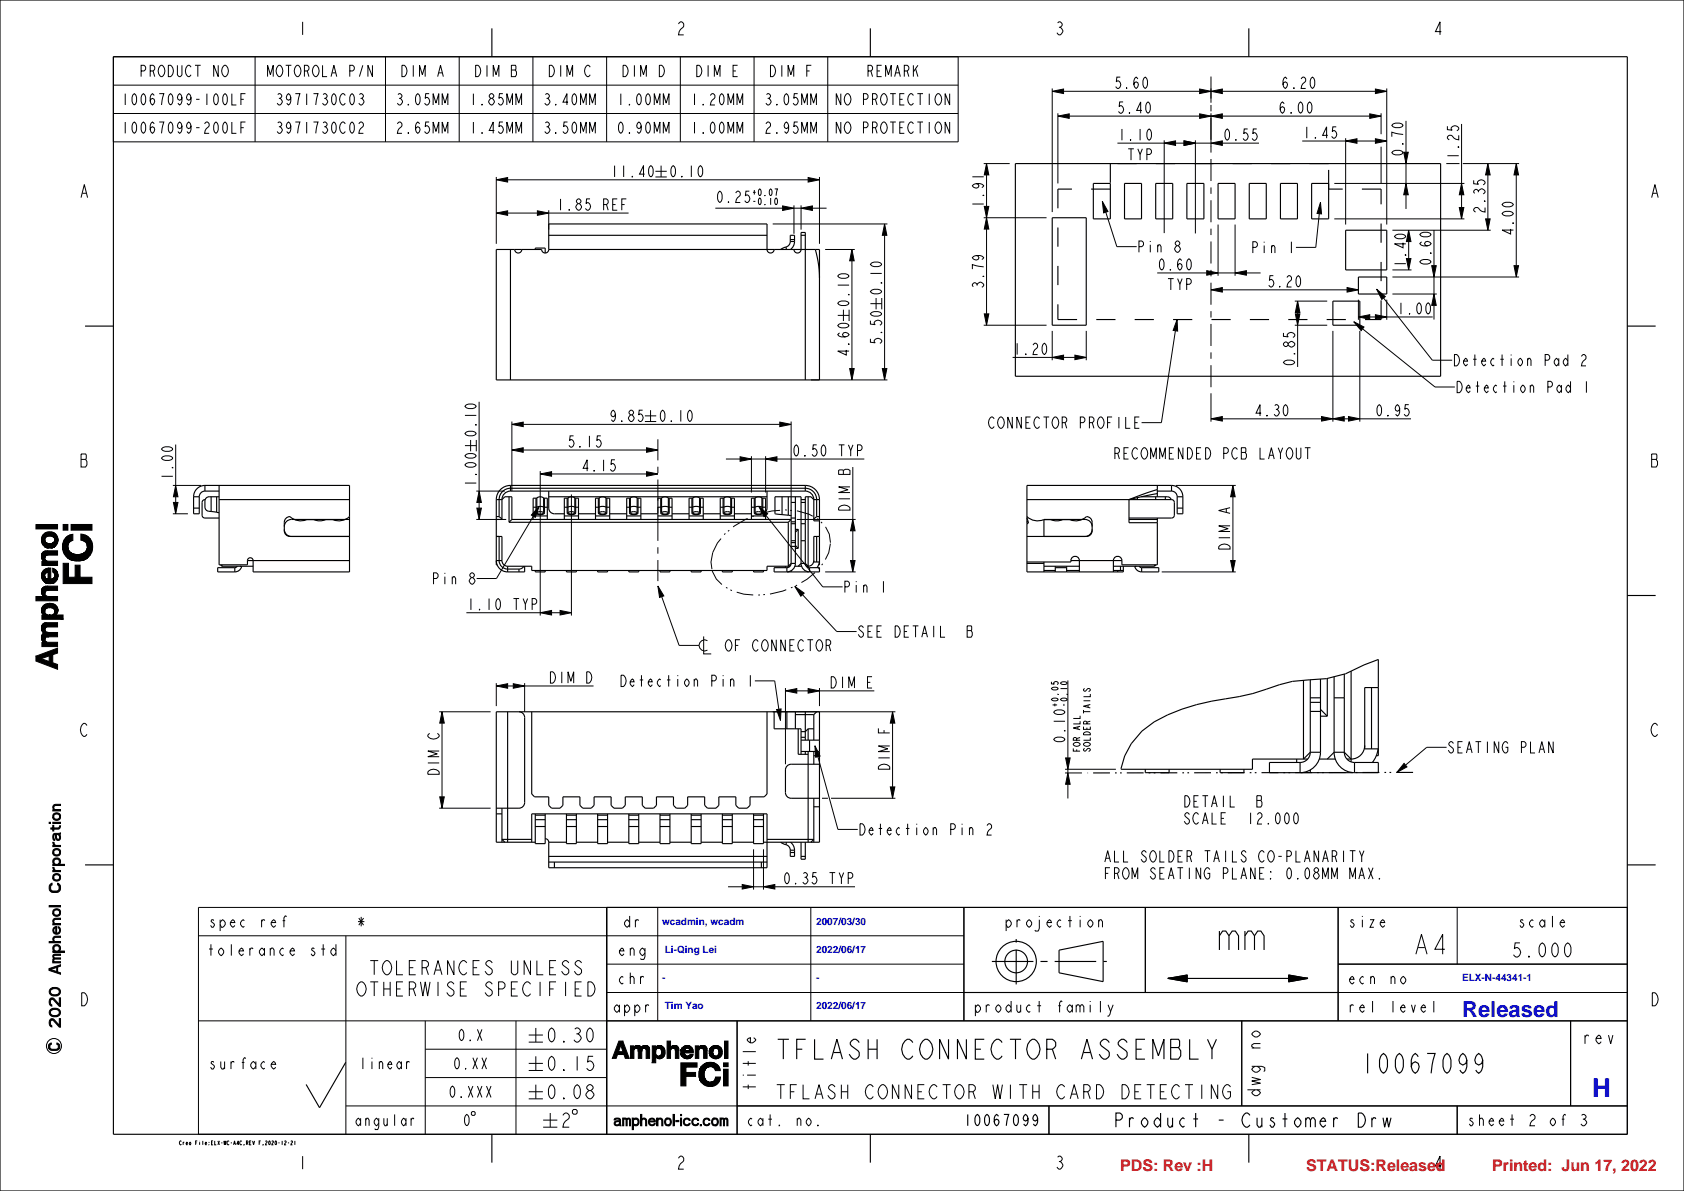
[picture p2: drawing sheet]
<svg xmlns="http://www.w3.org/2000/svg" width="297mm" height="210mm" viewBox="0 0 297 210" stroke-linecap="round" stroke-linejoin="round" font-family="sans-serif">
<defs><g id="words">
<text font-size="4.6" fill="#00f" x="280.8" y="193.4">H</text>
<text font-size="3.9" fill="#00f" x="257.9" y="179.3">Released</text>
<g font-size="2.8" fill="#f00">
<text x="197.6" y="206.5">PDS: Rev :H</text>
<text x="230.4" y="206.5">STATUS:Released</text>
<text x="263.2" y="206.5">Printed: Jun 17, 2022</text>
</g>
<g font-size="1.8" fill="#00f">
<text x="116.8" y="163.1">wcadmin, wcadm</text>
<text x="143.9" y="163.1">2007/03/30</text>
<text x="116.8" y="173">-</text>
<text x="117.3" y="168">Li-Qing Lei</text>
<text x="143.9" y="173">-</text>
<text x="143.9" y="168">2022/06/17</text>
<text x="257.9" y="173">ELX-N-44341-1</text>
<text x="117.3" y="177.9">Tim Yao</text>
<text x="143.9" y="177.9">2022/06/17</text>
</g>
</g></defs>
<g fill="none" stroke="#000" stroke-width=".18">
<path d="M20 10h149v15h-149zM20 15h149M22.1 16.5v2M23.5 16.7l.2-.2a1.35 1.35 0 0 1 0 2 1.41 1.41 0 0 1-.2-1.8zM24.9 12.5h.5l.3-.3v-.4l-.3-.3h-.5v2M25.1 16.7l.2-.2a1.35 1.35 0 0 1 0 2 1.41 1.41 0 0 1-.2-1.8zM26.5 12.5h.5l.3-.3v-.4l-.3-.3h-.5v2M27 12.5l.3 1M27.2 16.8l-.3-.3a1.35 1.35 0 0 0 0 2 .66 .66 0 0 0 0-1.2l-.3 .2-.1 .3M28.1 16.5h.8l-.4 2M28.2 11.7l.2-.2a1.06 1.06 0 0 1 .7 1 1.06 1.06 0 0 1-.7 1l-.2-.2a1.31 1.31 0 0 1 0-1.6zM29.7 11.5a.69 .69 0 0 1 .8 .5 1.24 1.24 0 0 1-.4 1.5h-.4z"/>
<path d="M29.9 16.7l.2-.2a1.35 1.35 0 0 1 0 2 1.41 1.41 0 0 1-.2-1.8zM31.3 11.5v1.7l.3 .3h.2l.3-.3v-1.7M32.1 17.2l-.1 .3-.3 .2-.3-.2a.78 .78 0 0 1 .3-1 1.35 1.35 0 0 1 0 2l-.3-.3M33.7 11.8l-.3-.3a1.06 1.06 0 0 0-.7 1 1.06 1.06 0 0 0 .7 1l.3-.3M33.7 17.2l-.1 .3-.3 .2-.3-.2a.78 .78 0 0 1 .3-1 1.35 1.35 0 0 1 0 2l-.3-.3M34.4 11.5h1M34.6 17.5h.6M34.9 11.5v2M36.5 16.5v2M37.9 16.7l.2-.2a1.35 1.35 0 0 1 0 2 1.41 1.41 0 0 1-.2-1.8zM38.5 11.5v2l-.8-2v2M39.4 11.7l.2-.2a1.06 1.06 0 0 1 .7 1 1.06 1.06 0 0 1-.7 1l-.2-.2a1.31 1.31 0 0 1 0-1.6z"/>
<path d="M39.5 16.7l.2-.2a1.35 1.35 0 0 1 0 2 1.41 1.41 0 0 1-.2-1.8zM40.9 16.5v2h.8M42.5 17.5h.5M43.3 16.5h-.8v2M45 10v15M47.2 13.5v-2l.5 1.7 .5-1.7v2M49 11.7l.2-.2a1.06 1.06 0 0 1 .7 1 1.06 1.06 0 0 1-.7 1l-.2-.2a1.31 1.31 0 0 1 0-1.6zM49 16.7l.2-.2a.46 .46 0 0 1 .5 .5l-.3 .3a.6 .6 0 0 1 .4 .7 .6 .6 0 0 1-.6 .5l-.3-.3M49.2 17.3h.2M50.4 11.5h1M50.9 11.5v2M51.3 17.2l-.1 .3-.3 .2-.3-.2a.78 .78 0 0 1 .3-1 1.35 1.35 0 0 1 0 2l-.3-.3"/>
<path d="M52.1 16.5h.8l-.4 2M52.2 11.7l.2-.2a1.06 1.06 0 0 1 .7 1 1.06 1.06 0 0 1-.7 1l-.2-.2a1.31 1.31 0 0 1 0-1.6zM53.4 3.9v2.3M53.7 12.5h.5l.3-.3v-.4l-.3-.3h-.5v2M54.1 16.5v2M54.2 12.5l.3 1M55.3 16.5h.8l-.4 2M55.4 11.7l.2-.2a1.06 1.06 0 0 1 .7 1 1.06 1.06 0 0 1-.7 1l-.2-.2a1.31 1.31 0 0 1 0-1.6zM56.9 11.5v2h.8M57 16.7l.2-.2a.46 .46 0 0 1 .5 .5l-.3 .3a.6 .6 0 0 1 .4 .7 .6 .6 0 0 1-.6 .5l-.3-.3M57.2 17.3h.2M58.4 13.5l.5-2 .5 2"/>
<path d="M58.6 12.8h.6M58.7 16.7l.2-.2a1.35 1.35 0 0 1 0 2 1.41 1.41 0 0 1-.2-1.8zM60.9 16.8l-.3-.3a1.06 1.06 0 0 0-.7 1 1.06 1.06 0 0 0 .7 1l.3-.3M61.7 12.5h.5l.3-.3v-.4l-.3-.3h-.5v2M61.9 16.7l.2-.2a1.35 1.35 0 0 1 0 2 1.41 1.41 0 0 1-.2-1.8zM63.4 16.7l.2-.2a.46 .46 0 0 1 .5 .5l-.3 .3a.6 .6 0 0 1 .4 .7 .6 .6 0 0 1-.6 .5l-.3-.3M63.6 17.3h.2M64 11.5l-.6 2M65.7 11.5v2l-.8-2v2M68 10v15M70.2 16.7l.2-.2a.46 .46 0 0 1 .5 .5l-.3 .3a.6 .6 0 0 1 .4 .7 .6 .6 0 0 1-.6 .5l-.3-.3M70.4 17.3h.2"/>
<path d="M70.9 11.5a.69 .69 0 0 1 .8 .5 1.24 1.24 0 0 1-.4 1.5h-.4zM72 18.3l.1 .2zM72.9 11.5v2M73.5 16.7l.2-.2a1.35 1.35 0 0 1 0 2 1.41 1.41 0 0 1-.2-1.8zM74 13.5v-2l.5 1.7 .5-1.7v2M75.7 16.5h-.6l-.1 .8 .2-.1a.67 .67 0 0 1 .6 .6 .67 .67 0 0 1-.6 .7l-.3-.3M76.4 18.5v-2l.5 1.7 .5-1.7v2M77.2 13.5l.5-2 .5 2M77.4 12.8h.6M78 18.5v-2l.5 1.7 .5-1.7v2M81 10v15M83.5 16.5v2"/>
<path d="M83.9 11.5a.69 .69 0 0 1 .8 .5 1.24 1.24 0 0 1-.4 1.5h-.4zM85 18.3l.1 .2zM85.9 11.5v2M86.4 17.5l.2-.2a.58 .58 0 0 1 .6 .6 .58 .58 0 0 1-.6 .6l-.2-.2a.52 .52 0 0 1 0-.8zM86.6 17.3l-.3-.3a.46 .46 0 0 1 .5-.5l.3 .3-.3 .5M87 13.5v-2l.5 1.7 .5-1.7v2M88.7 16.5h-.6l-.1 .8 .2-.1a.67 .67 0 0 1 .6 .6 .67 .67 0 0 1-.6 .7l-.3-.3M89.4 18.5v-2l.5 1.7 .5-1.7v2M90.2 11.5h.7l.1 .2-.1 .6 .2 .4v.5l-.2 .3h-.7zM90.2 12.3h.7M91 18.5v-2l.5 1.7 .5-1.7v2M94 10v15"/>
<path d="M96.2 16.7l.2-.2a.46 .46 0 0 1 .5 .5l-.3 .3a.6 .6 0 0 1 .4 .7 .6 .6 0 0 1-.6 .5l-.3-.3M96.4 17.3h.2M96.9 11.5a.69 .69 0 0 1 .8 .5 1.24 1.24 0 0 1-.4 1.5h-.4zM98 18.3l.1 .2zM98.9 11.5v2M100 13.5v-2l.5 1.7 .5-1.7v2M100.2 18h-.9l.7-1.5v2M101.1 16.7l.2-.2a1.35 1.35 0 0 1 0 2 1.41 1.41 0 0 1-.2-1.8zM102.4 18.5v-2l.5 1.7 .5-1.7v2M104 18.5v-2l.5 1.7 .5-1.7v2M104.1 11.8l-.3-.3a1.06 1.06 0 0 0-.7 1 1.06 1.06 0 0 0 .7 1l.3-.3M107 10v15"/>
<path d="M109.5 16.5v2M109.9 11.5a.69 .69 0 0 1 .8 .5 1.24 1.24 0 0 1-.4 1.5h-.4zM111 18.3l.1 .2zM111.9 11.5v2M112.5 16.7l.2-.2a1.35 1.35 0 0 1 0 2 1.41 1.41 0 0 1-.2-1.8zM113 13.5v-2l.5 1.7 .5-1.7v2M114.1 16.7l.2-.2a1.35 1.35 0 0 1 0 2 1.41 1.41 0 0 1-.2-1.8zM115.4 18.5v-2l.5 1.7 .5-1.7v2M116.3 11.5a.69 .69 0 0 1 .8 .5 1.24 1.24 0 0 1-.4 1.5h-.4zM117 18.5v-2l.5 1.7 .5-1.7v2M119.7 4.2l.3-.3h.2l.4 .3a.89 .89 0 0 1-.6 1l-.3 1h.9M120 10v15"/>
<path d="M122.5 16.5v2M122.9 11.5a.69 .69 0 0 1 .8 .5 1.24 1.24 0 0 1-.4 1.5h-.4zM124 18.3l.1 .2zM124.9 11.5v2M125.3 16.8l.3-.3h.2l.3 .3a.77 .77 0 0 1-.5 .9l-.3 .8h.8M126 13.5v-2l.5 1.7 .5-1.7v2M127.1 16.7l.2-.2a1.35 1.35 0 0 1 0 2 1.41 1.41 0 0 1-.2-1.8zM128.4 18.5v-2l.5 1.7 .5-1.7v2M129.3 12.5h.5M130 18.5v-2l.5 1.7 .5-1.7v2M130.1 11.5h-.8v2h.8M133 10v15"/>
<path d="M135.2 16.7l.2-.2a.46 .46 0 0 1 .5 .5l-.3 .3a.6 .6 0 0 1 .4 .7 .6 .6 0 0 1-.6 .5l-.3-.3M135.4 17.3h.2M135.9 11.5a.69 .69 0 0 1 .8 .5 1.24 1.24 0 0 1-.4 1.5h-.4zM137 18.3l.1 .2zM137.9 11.5v2M138.5 16.7l.2-.2a1.35 1.35 0 0 1 0 2 1.41 1.41 0 0 1-.2-1.8zM139 13.5v-2l.5 1.7 .5-1.7v2M140.7 16.5h-.6l-.1 .8 .2-.1a.67 .67 0 0 1 .6 .6 .67 .67 0 0 1-.6 .7l-.3-.3M141.4 18.5v-2l.5 1.7 .5-1.7v2M142.3 12.5h.5M143 18.5v-2l.5 1.7 .5-1.7v2M143.1 11.5h-.8v2"/>
<path d="M146 10v15M148.3 16.5v2l-.8-2v2M149.2 16.7l.2-.2a1.06 1.06 0 0 1 .7 1 1.06 1.06 0 0 1-.7 1l-.2-.2a1.31 1.31 0 0 1 0-1.6zM152.3 17.5h.5l.3-.3v-.4l-.3-.3h-.5v2M153.1 12.5h.5l.3-.3v-.4l-.3-.3h-.5v2M153.6 12.5l.3 1M153.9 17.5h.5l.3-.3v-.4l-.3-.3h-.5v2M154.4 17.5l.3 1M154.7 12.5h.5M155.5 11.5h-.8v2h.8M155.6 16.7l.2-.2a1.06 1.06 0 0 1 .7 1 1.06 1.06 0 0 1-.7 1l-.2-.2a1.31 1.31 0 0 1 0-1.6zM156.2 13.5v-2l.5 1.7 .5-1.7v2"/>
<path d="M157 16.5h1M157.5 16.5v2M157.8 13.5l.5-2 .5 2M158 12.8h.6M158.7 17.5h.5M159.5 12.5h.5l.3-.3v-.4l-.3-.3h-.5v2M159.5 16.5h-.8v2h.8M160 12.5l.3 1M161.1 16.8l-.3-.3a1.06 1.06 0 0 0-.7 1 1.06 1.06 0 0 0 .7 1l.3-.3M161.1 11.5v2M161.5 12.2l.4 1.3M161.8 16.5h1"/>
<path d="M161.9 11.5l-.8 1.2M162.3 16.5v2M163.9 16.5v2M165.2 16.7l.2-.2a1.06 1.06 0 0 1 .7 1 1.06 1.06 0 0 1-.7 1l-.2-.2a1.31 1.31 0 0 1 0-1.6zM167.5 16.5v2l-.8-2v2M186.5 4l.3-.1a.53 .53 0 0 1 .5 .5l-.3 .4a.69 .69 0 0 1 .4 .8 .69 .69 0 0 1-.6 .6l-.4-.4M186.8 4.8h.2M254.2 5.6h-1l.8-1.7v2.3M14.3 34.8l.6-2.3 .5 2.3M14.5 34.1h.7M20 20h149M22.1 21.5v2"/>
<path d="M23.5 21.7l.2-.2a1.35 1.35 0 0 1 0 2 1.41 1.41 0 0 1-.2-1.8zM25.1 21.7l.2-.2a1.35 1.35 0 0 1 0 2 1.41 1.41 0 0 1-.2-1.8zM27.2 21.8l-.3-.3a1.35 1.35 0 0 0 0 2 .66 .66 0 0 0 0-1.2l-.3 .2-.1 .3M28.1 21.5h.8l-.4 2M29.9 21.7l.2-.2a1.35 1.35 0 0 1 0 2 1.41 1.41 0 0 1-.2-1.8zM32.1 22.2l-.1 .3-.3 .2-.3-.2a.78 .78 0 0 1 .3-1 1.35 1.35 0 0 1 0 2l-.3-.3M33.7 22.2l-.1 .3-.3 .2-.3-.2a.78 .78 0 0 1 .3-1 1.35 1.35 0 0 1 0 2l-.3-.3M34.6 22.5h.6M36.1 21.8l.3-.3h.2l.3 .3a.77 .77 0 0 1-.5 .9l-.3 .8h.8M37.9 21.7l.2-.2a1.35 1.35 0 0 1 0 2 1.41 1.41 0 0 1-.2-1.8zM39.5 21.7l.2-.2a1.35 1.35 0 0 1 0 2 1.41 1.41 0 0 1-.2-1.8zM40.9 21.5v2h.8"/>
<path d="M42.5 22.5h.5M43.3 21.5h-.8v2M49 21.7l.2-.2a.46 .46 0 0 1 .5 .5l-.3 .3a.6 .6 0 0 1 .4 .7 .6 .6 0 0 1-.6 .5l-.3-.3M49.2 22.3h.2M51.3 22.2l-.1 .3-.3 .2-.3-.2a.78 .78 0 0 1 .3-1 1.35 1.35 0 0 1 0 2l-.3-.3M52.1 21.5h.8l-.4 2M54.1 21.5v2M55.3 21.5h.8l-.4 2M57 21.7l.2-.2a.46 .46 0 0 1 .5 .5l-.3 .3a.6 .6 0 0 1 .4 .7 .6 .6 0 0 1-.6 .5l-.3-.3M57.2 22.3h.2M58.7 21.7l.2-.2a1.35 1.35 0 0 1 0 2 1.41 1.41 0 0 1-.2-1.8zM60.9 21.8l-.3-.3a1.06 1.06 0 0 0-.7 1 1.06 1.06 0 0 0 .7 1l.3-.3"/>
<path d="M61.9 21.7l.2-.2a1.35 1.35 0 0 1 0 2 1.41 1.41 0 0 1-.2-1.8zM63.3 21.8l.3-.3h.2l.3 .3a.77 .77 0 0 1-.5 .9l-.3 .8h.8M70.1 21.8l.3-.3h.2l.3 .3a.77 .77 0 0 1-.5 .9l-.3 .8h.8M72 23.3l.1 .2zM74 21.8l-.3-.3a1.35 1.35 0 0 0 0 2 .66 .66 0 0 0 0-1.2l-.3 .2-.1 .3M75.7 21.5h-.6l-.1 .8 .2-.1a.67 .67 0 0 1 .6 .6 .67 .67 0 0 1-.6 .7l-.3-.3M76.4 23.5v-2l.5 1.7 .5-1.7v2M78 23.5v-2l.5 1.7 .5-1.7v2M83.5 21.5v2M85 23.3l.1 .2zM87.2 23h-.9l.7-1.5v2M88.7 21.5h-.6l-.1 .8 .2-.1a.67 .67 0 0 1 .6 .6 .67 .67 0 0 1-.6 .7l-.3-.3"/>
<path d="M89.4 23.5v-2l.5 1.7 .5-1.7v2M91 23.5v-2l.5 1.7 .5-1.7v2M96.2 21.7l.2-.2a.46 .46 0 0 1 .5 .5l-.3 .3a.6 .6 0 0 1 .4 .7 .6 .6 0 0 1-.6 .5l-.3-.3M96.4 22.3h.2M98 23.3l.1 .2zM100.1 21.5h-.6l-.1 .8 .2-.1a.67 .67 0 0 1 .6 .6 .67 .67 0 0 1-.6 .7l-.3-.3M101.1 21.7l.2-.2a1.35 1.35 0 0 1 0 2 1.41 1.41 0 0 1-.2-1.8zM102.4 23.5v-2l.5 1.7 .5-1.7v2M104 23.5v-2l.5 1.7 .5-1.7v2M109.3 21.7l.2-.2a1.35 1.35 0 0 1 0 2 1.41 1.41 0 0 1-.2-1.8zM111 23.3l.1 .2zM113.1 22.2l-.1 .3-.3 .2-.3-.2a.78 .78 0 0 1 .3-1 1.35 1.35 0 0 1 0 2l-.3-.3"/>
<path d="M114.1 21.7l.2-.2a1.35 1.35 0 0 1 0 2 1.41 1.41 0 0 1-.2-1.8zM115.4 23.5v-2l.5 1.7 .5-1.7v2M117 23.5v-2l.5 1.7 .5-1.7v2M122.5 21.5v2M124 23.3l.1 .2zM125.5 21.7l.2-.2a1.35 1.35 0 0 1 0 2 1.41 1.41 0 0 1-.2-1.8zM127.1 21.7l.2-.2a1.35 1.35 0 0 1 0 2 1.41 1.41 0 0 1-.2-1.8zM128.4 23.5v-2l.5 1.7 .5-1.7v2M130 23.5v-2l.5 1.7 .5-1.7v2M135.1 21.8l.3-.3h.2l.3 .3a.77 .77 0 0 1-.5 .9l-.3 .8h.8M137 23.3l.1 .2zM139.1 22.2l-.1 .3-.3 .2-.3-.2a.78 .78 0 0 1 .3-1 1.35 1.35 0 0 1 0 2l-.3-.3"/>
<path d="M140.7 21.5h-.6l-.1 .8 .2-.1a.67 .67 0 0 1 .6 .6 .67 .67 0 0 1-.6 .7l-.3-.3M141.4 23.5v-2l.5 1.7 .5-1.7v2M143 23.5v-2l.5 1.7 .5-1.7v2M148.3 21.5v2l-.8-2v2M149.2 21.7l.2-.2a1.06 1.06 0 0 1 .7 1 1.06 1.06 0 0 1-.7 1l-.2-.2a1.31 1.31 0 0 1 0-1.6zM152.3 22.5h.5l.3-.3v-.4l-.3-.3h-.5v2M153.9 22.5h.5l.3-.3v-.4l-.3-.3h-.5v2M154.4 22.5l.3 1M155.6 21.7l.2-.2a1.06 1.06 0 0 1 .7 1 1.06 1.06 0 0 1-.7 1l-.2-.2a1.31 1.31 0 0 1 0-1.6zM157 21.5h1M157.5 21.5v2M158.7 22.5h.5"/>
<path d="M159.5 21.5h-.8v2h.8M161.1 21.8l-.3-.3a1.06 1.06 0 0 0-.7 1 1.06 1.06 0 0 0 .7 1l.3-.3M161.8 21.5h1M162.3 21.5v2M163.9 21.5v2M165.2 21.7l.2-.2a1.06 1.06 0 0 1 .7 1 1.06 1.06 0 0 1-.7 1l-.2-.2a1.31 1.31 0 0 1 0-1.6zM167.5 21.5v2l-.8-2v2M194.4 35.5l1 1.8-.8 .2zM195 37.4l2 6.1h3.5M232.7 37.7l-.6 5.9h-3.5M232.9 35.7l.2 2-.8-.1zM291.3 34.8l.6-2.3 .5 2.3"/>
<path d="M291.5 34.1h.7M200.9 43.5h.5l.3-.3v-.4l-.3-.3h-.5v2M202.9 42.5v.2M202.9 43.2v1.3M204.2 43.5l.2-.3h.2l.2 .3v1M204.2 43.2v1.3M207.4 43.5l.2-.2a.58 .58 0 0 1 .6 .6 .58 .58 0 0 1-.6 .6l-.2-.2a.52 .52 0 0 1 0-.8zM207.6 43.3l-.3-.3a.46 .46 0 0 1 .5-.5l.3 .3-.3 .5M221 43.6h.5l.3-.3v-.3l-.3-.4h-.5v2M223 42.6v.2M223 43.3v1.3M224.3 43.6l.2-.3h.2l.2 .3v1"/>
<path d="M224.3 43.3v1.3M227.8 42.6v2M238.8 56.7l1.8 1-.5 .6zM240.3 58l12.8 10.2h3.5M242.8 51l1.5 1.3-.6 .5zM244 52.5l8.6 11h3.5M256.5 62.5a.69 .69 0 0 1 .8 .5 1.24 1.24 0 0 1-.4 1.5h-.4zM257 67.2a.69 .69 0 0 1 .8 .5 1.24 1.24 0 0 1-.4 1.5h-.4zM258.1 63.7h.7l-.3-.5a.74 .74 0 0 0-.4 .6 .74 .74 0 0 0 .4 .7l.3-.3M258.6 68.4h.7l-.3-.5a.74 .74 0 0 0-.4 .7 .74 .74 0 0 0 .4 .6l.3-.3M259.8 63.3h.6M260.1 62.5v2"/>
<path d="M260.3 68.1h.6M260.6 67.2v2M261.3 63.7h.7l-.3-.5a.74 .74 0 0 0-.4 .6 .74 .74 0 0 0 .4 .7l.3-.3M261.8 68.4h.7l-.3-.5a.74 .74 0 0 0-.4 .7 .74 .74 0 0 0 .4 .6l.3-.3M263.5 63.3l-.2-.1a.74 .74 0 0 0-.4 .6 .74 .74 0 0 0 .4 .7l.2-.2M264 68.1l-.2-.2a.74 .74 0 0 0-.4 .7 .74 .74 0 0 0 .4 .6l.2-.1M264.6 63.3h.6M264.9 62.5v2M265.1 68.1h.6M265.4 67.2v2M266.5 62.5v.2M266.5 63.2v1.3"/>
<path d="M267 67.2v.2M267 67.9v1.3M267.9 63.3l.2-.1a.74 .74 0 0 1 .4 .6 .74 .74 0 0 1-.4 .7 .72 .72 0 0 1-.2-1.2zM268.4 68.1l.2-.2a.74 .74 0 0 1 .4 .7 .74 .74 0 0 1-.4 .6 .72 .72 0 0 1-.2-1.1zM269.4 63.5l.2-.3h.2l.2 .3v1M269.4 63.2v1.3M269.9 68.2l.2-.3h.2l.2 .3v1M269.9 67.9v1.3M272.5 63.5h.5l.3-.3v-.4l-.3-.3h-.5v2M273 68.2h.5l.3-.3v-.3l-.3-.4h-.5v2M274.9 63.7l-.4-.5a.74 .74 0 0 0-.4 .6 .74 .74 0 0 0 .4 .7l.4-.5M274.9 63.2v1.3"/>
<path d="M275.4 68.4l-.4-.5a.74 .74 0 0 0-.4 .7 .74 .74 0 0 0 .4 .6l.4-.5M275.4 67.9v1.3M276.5 63.7l-.4-.5a.74 .74 0 0 0-.4 .6 .74 .74 0 0 0 .4 .7l.4-.5M276.5 62.5v2M277 68.4l-.4-.5a.74 .74 0 0 0-.4 .7 .74 .74 0 0 0 .4 .6l.4-.5M277 67.2v2M278.9 62.8l.3-.3h.2l.3 .3a.77 .77 0 0 1-.5 .9l-.3 .8h.8M279.8 67.2v2M6.3 92.5h3.8v.8h-3.8zM7.4 97.8v.6zM7.4 94.8v.8zM7.4 97.7v.8z"/>
<path d="M7.4 99l.8-.1 1.9 .1v.7h-2.7zM7.4 97.6v1zM7.5 97.5v1.2zM7.5 94.5v1.4l-.1-.3zM7.5 97.4v1.3zM7.6 97.4v1.4zM7.6 97.3l.1 1.6zM7.6 94.2v2l-.1-.3v-1.4zM7.7 97.3l.1-.1 .2 1.4-.2 .4-.1-.1zM7.7 94.2l.2-.2v2.4l-.3-.2zM7.8 99l.4-.1zM7.8 97.2h.1v1.3z"/>
<path d="M7.9 94v2.4zM7.9 94v2.4M7.9 95.3v1.1zM7.9 97.2v1.2zM7.9 95.4v1zM7.9 94l.2-.1v.8l-.2 .2zM7.9 95.5l.1 .9zM8 98.6l.1 .2-.3 .2zM8 95.5v.9zM8 97.2l.1-.1v.9l-.1 .1zM8 95.6v.9zM8 95.6l.1 .9z"/>
<path d="M8.1 95.6v.9zM8.1 95.7v.8zM8.1 93.9l.2-.1v.8l-.2 .1zM8.1 97.1h.3v.8l-.3 .1zM8.1 95.7l.1 .8zM8.2 95.7v.8zM8.2 95.8v.7zM8.2 95.8l.1 .8zM8.3 95.8v.8zM8.3 93.8h.3v.7l-.3 .1zM8.3 95.8l.1 .8zM8.4 95.8v.8z"/>
<path d="M8.4 97.1h1.7v.8h-1.7zM8.4 95.8l.1 .8zM8.5 95.8v.8zM8.5 95.9h.3h-.2v.7zM8.6 95.9h.2l.2 .7h-.4zM8.6 93.8h.4v.8l-.4-.1zM8.8 95.9h.2v.7zM9 95.9v.7zM9 93.8l.3 .1v.7h-.3zM9.1 95.8v.8zM9.2 95.8v.8zM9.2 95.8l.1 .8z"/>
<path d="M9.3 95.8v.8zM9.3 95.8v.7zM9.3 93.9h.2v.9l-.2-.2zM9.3 95.7l.1 .8zM9.4 95.7v.8zM9.5 95.7v.8zM9.5 95.6v.9zM9.5 93.9l.1 .1v1l-.1-.2zM9.6 95.6l-.1 .8zM9.6 95.5v.9zM9.6 95.4v1zM9.6 94l.2 .1v2.2l-.1 .1z"/>
<path d="M9.6 95.3v1.1zM9.7 95.2v1.2zM9.8 94.1l.2 .2v1.8l-.2 .2zM10 94.3l.1 .3v1.2l-.1 .3zM10.1 94.6l.1 .9-.1 .3zM10.2 94.9v.6zM11.1 95.9v1.1zM11.1 99.3h1v2.5h1.2v-2.1h.8v2.1h2.1v1.1h-5.1zM11.1 92.5h.9v1h-.9zM11.2 95.4v2l-.1-.4v-1.1zM11.4 95.1v2.6l-.2-.3v-2zM11.5 94.9l.1 3.1-.2-.3v-2.6z"/>
<path d="M11.6 94.8l.1 3.4-.1-.2-.1-3.1zM11.7 94.7l.1-.1v3.7l-.1-.1zM11.8 94.6l.1-.1 .1 3.9-.2-.1zM11.9 94.5h.1v3.9zM12 96.4v2zM12 96.7v1.7zM12 96.8v1.6zM12 96.9l.1 1.5zM12 94.5l.3-.1v1.2l-.3 .3zM12 96.9l.1 1.6zM12.1 97v1.5zM12.1 97.1l.1 1.4z"/>
<path d="M12.2 97.1v1.4zM12.2 97.2v1.3zM12.2 97.2v1.4zM12.2 97.2l.1 1.4zM12.3 97.3v1.3zM12.3 94.4l.2-.1v1.1l-.2 .2zM12.3 97.3l.1 1.3zM12.3 97.4l.1 1.2zM12.4 97.4v1.2zM12.4 97.4v1.3zM12.4 97.4l.1 1.3zM12.5 97.5v1.2z"/>
<path d="M12.5 97.5l.1 1.2zM12.5 92.5h3.7v1h-3.7zM12.5 94.3l.3-.1v1.1l-.3 .1zM12.6 97.5v1.2zM12.6 97.5l.1 1.2zM12.6 97.6l.1 1.2zM12.7 97.6v1.2zM12.7 97.6l.1 1.2zM12.8 97.6v1.2zM12.8 97.6l.1 1.2zM12.9 97.7v1.1zM12.9 97.7l.1 1.1z"/>
<path d="M13 97.7l.1 1.1zM13.1 97.7h.1v1.2l-.1-.1zM13.2 97.7l.1 .1v1.1h-.1zM13.3 97.8h.2v1.1h-.2zM13.5 97.8h.2v1.1h-.2zM13.7 97.8h.2v1.1h-.2zM13.9 97.8h.1v1.1h-.1zM14 97.8l.1-.1 .1 1.2h-.2zM14.1 97.7h.1l.1 1.2h-.1zM14.2 97.7l.1 1.2zM14.3 94.2h.4v1.2l-.4-.1zM14.3 80h.8l.1 .2-.1 .8 .2 .4v.6l-.2 .3h-.8z"/>
<path d="M14.3 81h.8M14.3 97.7v1.1zM14.4 97.7v1.1zM14.5 97.7v1.1zM14.6 97.6v1.2zM14.6 97.6l.1 1.2zM14.7 97.6v1.1zM14.7 94.2l.3 .2v1.2l-.3-.2zM14.8 97.5v1.2zM14.8 97.5l.1 1.2zM14.9 97.5v1.2zM14.9 97.4v1.3z"/>
<path d="M14.9 97.4v1.2zM14.9 97.4l.1 1.2zM15 97.4v1.2zM15 97.3v1.3zM15 94.4l.3 .1v1.4l-.3-.3zM15.1 97.3v1.3zM15.1 97.2v1.4zM15.1 97.2v1.3zM15.2 97.2v1.3zM15.2 97.1v1.4zM15.3 97v1.5zM15.3 94.5h.1v1.8z"/>
<path d="M15.3 96.9v1.6zM15.3 96.9v1.5zM15.3 96.8v1.6zM15.4 96.8v1.6zM15.4 96.7v1.7zM15.4 96.6v1.8zM15.4 94.5l.1 .1v3.7l-.1 .1zM15.4 94.5v1.9zM15.5 94.6l.3 .3v3.1l-.3 .3zM15.8 94.9l.1 .1v2.8l-.1 .2zM15.9 95l.3 .4v2l-.3 .4zM16.2 95.4l.1 .5v1l-.1 .5z"/>
<path d="M16.3 95.9v1zM94.1 91l-6.5 11h-3.5M95.1 89.3l-.7 1.9-.7-.4zM133.8 89.3l1.6 1.3-.6 .5zM135.1 90.9l10 12.6h3.5M291.3 80h.8l.1 .2-.1 .8 .2 .4v.6l-.2 .3h-.8zM291.3 81h.8M6.3 115.7l2.4 .9v-.9l.6-.3v1.5l.8 .3v.8l-3.8-1.4zM6.3 115.7l3.8-1.4v.8l-2.8 1zM6.3 105.2h3.8v.7h-3.8zM7.3 112.2v.5zM7.4 107.3v.6z"/>
<path d="M7.4 110.5v.6zM7.4 104v.6zM7.4 101.1v.8zM7.4 112.1v.7zM7.4 110.3v.9zM7.4 113.3l2.7-.1v.8h-2.7zM7.4 108.5h1.2l2.5 .7h-3.7zM7.4 103.9v.8zM7.4 112v.9zM7.4 103.8v1zM7.4 110.3v1zM7.4 111.9v1z"/>
<path d="M7.4 107.1v1.1v-.9zM7.4 103.8l.1 1zM7.4 110.2l.1 1.1zM7.5 100.9v1.2zM7.5 103.7v1.2zM7.5 111.9v1.1zM7.5 110.2v1.1zM7.5 110.1v1.3zM7.5 111.8v1.2zM7.5 103.6v1.4zM7.5 111.8v1.3zM7.6 111.8v1.3z"/>
<path d="M7.6 110.1v1.4zM7.6 103.6v1.4zM7.6 111.8v1.4zM7.6 110v1.5zM7.6 100.7v1.7l-.1-.3v-1.2zM7.6 106.9v1.4l-.2-.1v-1.1zM7.6 103.6l.1 1.5zM7.6 111.7v1.5zM7.6 110l.1 1.5zM7.6 106.8l.1-.1 .2 1.3-.2 .5-.1-.2zM7.6 111.7l.1 1.5zM7.7 110v1.6z"/>
<path d="M7.7 103.5h.1l.2 1.3-.2 .4-.1-.1zM7.7 100.6l.1-.1v2.1l-.2-.2zM7.7 111.7v1.6zM7.7 109.9l.1 1.7zM7.7 111.7l.3 1.3-.2 .3zM7.7 108.5l.4-.3 .3 .2zM7.7 109.9l.2 2.9-.1-1.2zM7.7 106.7l.2-.1v1.3zM7.8 105.2l.4-.1zM7.8 103.5l.1-.1v1.3zM7.8 109.9l.1-.1v3zM7.8 100.5l.1-.1v2.2z"/>
<path d="M7.9 106.6v1.2zM7.9 101.5v1.2zM7.9 101.6v1.1zM7.9 108l.2 .2-.4 .3zM7.9 103.4v1.2zM7.9 109.8v2.9zM7.9 101.7v1zM7.9 100.4l.1-.1v.8l-.1 .2zM7.9 109.8h.1l-.1 1.1zM7.9 111.1v1.5zM7.9 101.8l.1 .9zM7.9 106.6l.2-.1v.8l-.1 .2z"/>
<path d="M8 104.8l.1 .3-.3 .1zM8 101.8v.9zM8 111.3v1.2zM8 103.4h.1v.8l-.1 .1zM8 101.9v.8zM8 109.8h.2v.8l-.2 .1zM8 113l.2 .2-.4 .1zM8 101.9l.1 .8zM8 100.3l.3-.1-.1 .8-.2 .1zM8 111.4h.1v.9l-.1 .1zM8 102l.1 .7zM8.1 102v.8z"/>
<path d="M8.1 103.4l.3-.1v.8l-.3 .1zM8.1 106.5l.3-.1v.8l-.3 .1zM8.1 102l.1 .8zM8.1 111.4l.2 .1v.8h-.2zM8.2 102.1v.7zM8.2 109.8h1.9v.7l-1.9 .1zM8.2 102.1l.1 .7zM8.3 100.2h.3v2.7h-.1v-2l-.3 .1zM8.3 102.1v.7zM8.3 111.5v.8zM8.3 102.1l.1 .8zM8.4 111.5v.8z"/>
<path d="M8.4 102.1v.8zM8.4 106.4h.4l-.1 .7-.3 .1zM8.4 103.3h1.7v.8h-1.7zM8.4 111.5l.1 .8zM8.4 102.1l.1 .8zM8.5 102.1v.8zM8.5 111.5l.1 .8zM8.6 111.5h1.5v.8h-1.5zM8.6 100.2h.4v2.7h-.4zM8.6 108.5l2.5 .7zM8.8 106.4h.3v.8l-.4-.1zM8.8 108.5l2.3 .7z"/>
<path d="M8.8 108.5l.6-.2 1.7 .9zM9 102.1v.8zM9 102.1l.1 .8zM9.1 102.1v.8zM9.1 106.4l.3 .1v.8l-.3-.1zM9.2 102.1v.8zM9.2 102.1v.7zM9.3 102.1v.7zM9.3 100.2l.2 .1v.7l-.2-.1zM9.3 102.1l.1 .7zM9.4 102v.8zM9.4 106.5l.2 .1v.9l-.2-.2z"/>
<path d="M9.4 102l.1 .8zM9.5 102v.8zM9.5 100.3h.1v.9l-.1-.2zM9.5 101.9v.8zM9.6 101.9v.8zM9.6 106.6l.1 1.2zM9.6 101.8v.9zM9.6 108.1l.2 .3 1.3 .8-1.7-.9zM9.6 100.3l.1 1.2zM9.6 101.7v1zM9.6 101.6v1.1zM9.6 106.6l.2 1.8-.2-.3z"/>
<path d="M9.7 106.6l.1 .1v1.7zM9.7 100.4l.1 .1v2l-.1 .2zM9.8 106.7l.2 .2v1.4l-.2 .1zM9.8 108.4h1.3v.8zM9.8 100.5l.2 .2v1.6l-.2 .2zM10 106.9l.1 .2v1l-.1 .2zM10 100.7v1.6zM10 100.7l.1 1.3-.1 .2zM10.1 107.1v1zM10.1 100.9v1.1zM10.2 107.4v.4zM10.2 101.2v.5z"/>
<path d="M76.5 102h.5l.3-.3v-.4l-.3-.3h-.5v2M78.5 101v.2M78.5 101.7v1.3M79.8 102l.2-.3h.2l.2 .3v1M79.8 101.7v1.3M83 102l.2-.2a.58 .58 0 0 1 .6 .6 .58 .58 0 0 1-.6 .6l-.2-.2a.52 .52 0 0 1 0-.8zM83.2 101.8l-.3-.3a.46 .46 0 0 1 .5-.5l.3 .3-.3 .5M97.1 118.5a.69 .69 0 0 1 .8 .5 1.24 1.24 0 0 1-.4 1.5h-.4zM99.1 118.5v2M103.5 118.5a.69 .69 0 0 1 .8 .5 1.24 1.24 0 0 1-.4 1.5h-.4zM109.5 119.1a.69 .69 0 0 1 .8 .5 1.24 1.24 0 0 1-.4 1.5h-.4zM112.8 119.9h.6"/>
<path d="M113.1 119.1v2M116.5 119.9l-.2-.2a.74 .74 0 0 0-.4 .7 .74 .74 0 0 0 .4 .7l.2-.2M117.6 119.9h.6M117.9 119.1v2M119.5 119.1v.1M119.5 119.7v1.4M120.9 119.9l.2-.2a.74 .74 0 0 1 .5 .7 .74 .74 0 0 1-.5 .7 .72 .72 0 0 1-.2-1.2zM122.4 119.7v1.4M127.5 119.1v.1M127.5 119.7v1.4M128.8 119.7v1.4M132.3 119.1v2"/>
<path d="M140.2 103.4l1.6 1.2-.6 .5zM141.5 104.9l6.1 6.5h3.5M146.6 119.3a.69 .69 0 0 1 .8 .5 1.24 1.24 0 0 1-.4 1.5h-.4zM148.6 119.3v2M149 103.5h.5l.3-.4v-.3l-.3-.3h-.5v2M151 102.5v.1M151 103.1v1.4M152.3 110.7l-.3-.3a.46 .46 0 0 0-.5 .5l.3 .3a.59 .59 0 0 1 .5 .6 .59 .59 0 0 1-.5 .6l-.4-.5M152.3 103.5l.2-.4h.2l.2 .4v1M152.3 103.1v1.4M153.1 111.4h.5M153.8 119.3h-.8v2h.8"/>
<path d="M153.9 110.4h-.8v2h.8M154.7 111.4h.5M155.5 110.4h-.8v2h.8M155.8 102.5v2M157.9 110.4a.69 .69 0 0 1 .8 .5 1.24 1.24 0 0 1-.4 1.5h-.4zM159.5 111.4h.5M160.3 110.4h-.8v2h.8M161 110.4h1M161.5 110.4v2M162.6 112.4l.5-2 .5 2M162.8 111.7h.6M164.7 110.4v2"/>
<path d="M165.9 110.4v2h.8M170.6 110.4h.7l.1 .1-.1 .7 .2 .3v.5l-.2 .4h-.7zM170.6 111.2h.7M188.3 120v13.6M15.3 127.9l-.3-.4a1.2 1.2 0 0 0-.6 2l.4 .3h.2l.3-.3M87.5 121l2-.4v.8zM87.5 120.5v4M89.5 121h1M90.5 120.6l2 .4-2 .4zM92.5 120.5v5M92.5 121h12.2M100.2 120.5v-2l.5 1.6 .5-1.6v2"/>
<path d="M111.1 120.2h.7l-.3-.5a.74 .74 0 0 0-.4 .7 .74 .74 0 0 0 .4 .7l.3-.4M114.3 120.2h.7l-.3-.5a.74 .74 0 0 0-.4 .7 .74 .74 0 0 0 .4 .7l.3-.4M122.4 120.1l.2-.4h.2l.2 .4v1M125.5 120.1h.5l.3-.4v-.3l-.3-.3h-.5v2M128.8 120.1l.2-.4h.2l.2 .4v1M133.1 120.1h3.5l.8 5M137 125.1l.8-.1-.2 2zM138.5 121.8l2-.4v.8zM138.5 121.3v13.5M140.5 121.8h2M142.5 121.4l2 .4-2 .4zM143.7 131.5l.9 1.8-.7 .2z"/>
<path d="M144.2 133.4l3.6 12.8h3.5M144.5 121.8h9.7M144.5 121.3v3.2M149.7 121.3v-2l.5 1.7 .5-1.7v2M153 120.3h.5M185.4 120.2v.4h.5l-.1-.1a.4 .4 0 0 1 .4-.3 .4 .4 0 0 1 .4 .3l-.2 .2M185.5 123.2l.3-.1a.71 .71 0 0 1 .8 .2 .81 .81 0 0 1-1.2 0zM185.5 121.3l.3-.1a.71 .71 0 0 1 .8 .2 .81 .81 0 0 1-1.2 0zM185.6 124.3h.8M185.8 127.2h2M186 130.2a1.41 1.41 0 0 1 1.8 .2 1.35 1.35 0 0 1-2 0zM186 125.4a1.41 1.41 0 0 1 1.8 .2 1.35 1.35 0 0 1-2 0z"/>
<path d="M186 124.1v.4M186.5 122.4h.1zM187 121.4h1.2M187.1 123.2l.3-.1a.71 .71 0 0 1 .8 .2 .81 .81 0 0 1-1.2 0zM187.1 120.3l.3-.1a.71 .71 0 0 1 .8 .3 .81 .81 0 0 1-1.2 0zM187.6 124.1v.4M187.7 128.9l.1-.1zM187.8 136.3h3M187.8 135.6h9M187.9 133.6h.8l-.4 2zM188.1 122.4h.1zM188.3 136.3l.4 2h-.8z"/>
<path d="M188.3 135.6v.7M188.3 138.3v2.5M189.3 132v.4h1.2M189.4 131.1a.66 .66 0 0 1 1.1 .2 .69 .69 0 0 1-1.2-.1zM189.9 130.5v-.3l-.2-.2-.4 .2v.3h1.2M189.9 132.1v.3M190.1 128.2v.3M190.5 128.1l-1.2 .3 1.2 .3M190.5 127.2v.4h-1.2M190.5 126.2v.5h-1.2M190.5 130l-.6 .2M191.1 128.1v.5h1.2v-.5"/>
<path d="M191.1 125.2v.6M191.1 125.5h1.2M191.1 123.6h1.2M191.2 131.1a.66 .66 0 0 1 1.1 .2 .69 .69 0 0 1-1.2-.1zM191.2 129.2a.63 .63 0 0 1 .7-.2 .63 .63 0 0 1 .4 .6h-1.2zM191.3 132l-.2 .1 .2 .3 .6-.4h.3l.1 .3-.3 .2M191.3 121.4l-.2 .2 .2 .3 .6-.5 .3 .1 .1 .2-.3 .2M191.7 127.6v-.3l-.2-.1-.4 .1v.3h1.2M191.7 128.3v.3M191.9 124.3v.4M192.3 130v.5h-1.2M192.3 124.2l-1.2 .3 1.2 .3"/>
<path d="M192.3 122.4v.4h-1.2M192.3 127.2l-.6 .1M247.6 134.6l.5 .6-1.7 1zM255.1 131.8h-3.5l-3.7 3.1M256.3 131.1l-.3-.3a.46 .46 0 0 0-.5 .5l.3 .3a.59 .59 0 0 1 .5 .6 .59 .59 0 0 1-.5 .6l-.4-.5M257.1 131.8h.5M257.9 130.8h-.8v2h.8M258.6 132.8l.5-2 .5 2M258.8 132.1h.6M260.2 130.8h1M260.7 130.8v2M262.3 130.8v2"/>
<path d="M264.3 130.8v2l-.8-2v2M265.9 131.1l-.3-.3a1.06 1.06 0 0 0-.7 1 1.06 1.06 0 0 0 .7 1l.3-.4v-.6h-.4M268.3 131.8h.5l.3-.4v-.3l-.3-.3h-.5v2M269.9 130.8v2h.8M271.4 132.8l.5-2 .5 2M271.6 132.1h.6M273.9 130.8v2l-.8-2v2M292.3 127.9l-.3-.4a1.2 1.2 0 0 0-.6 2l.4 .3h.2l.3-.3M8.7 159.7h2v.2h-2zM8.7 145h.2v.2h-.2zM8.8 155.9l.4-.2v.3a.6 .6 0 0 0-.3 .6 .6 .6 0 0 0 .5 .5h.6a.6 .6 0 0 0 .4-.5 .6 .6 0 0 0-.2-.6v-.3a.85 .85 0 0 1 .5 .9 .85 .85 0 0 1-.7 .8h-.6a.84 .84 0 0 1-.7-.6 .84 .84 0 0 1 .1-.9zM9.3 154.9l.2-.1a.52 .52 0 0 0 .6 .4 .52 .52 0 0 0 .4-.6l.2-.1a.7 .7 0 0 1-.5 .8 .7 .7 0 0 1-.9-.4z"/>
<path d="M9.3 153.5h1.4v.2h-1.4zM9.3 152.9h.2l.2 .5 .1 .1-.3-.1zM9.3 152.4h2.1v.2h-2.1zM9.3 150.4h.2a.52 .52 0 0 0 .6 .3 .52 .52 0 0 0 .4-.5l.2-.1a.7 .7 0 0 1-.5 .8 .7 .7 0 0 1-.9-.5zM9.3 149.1h1.4v.2h-1.4zM9.3 148.5h.2l.2 .4 .1 .2-.3-.1zM9.3 145.5h.2v.5h.7l.3-.4h.2l-.2 .5-1 .1v.3h-.2v-.3h-.3v-.2h.3zM9.3 145h1.4v.2h-1.4zM9.3 144.2l.2-.1a.52 .52 0 0 0 .6 .3 .52 .52 0 0 0 .4-.5l.2-.1a.7 .7 0 0 1-.5 .8 .7 .7 0 0 1-.9-.4zM9.3 142.8h1.4v.2h-1.4zM9.4 154.3a.75 .75 0 0 1 1.3 .2l-.2 .1a.52 .52 0 0 0-.6-.4 .52 .52 0 0 0-.4 .6l-.2 .1zM9.4 149.9a.75 .75 0 0 1 1.3 .2l-.2 .1a.52 .52 0 0 0-.6-.4 .52 .52 0 0 0-.4 .6h-.2z"/>
<path d="M9.4 147.1l.3-.2h1l-.1 .2-1 .1-.1 .5 .2 .5-.3-.2zM9.4 143.6a.75 .75 0 0 1 1.3 .2l-.2 .1a.52 .52 0 0 0-.6-.4 .52 .52 0 0 0-.4 .6l-.2 .1zM9.4 151.5a.68 .68 0 0 1 1.1-.1 .68 .68 0 0 1-.1 1h-.2a.49 .49 0 0 0 .2-.7 .49 .49 0 0 0-.8 0 .49 .49 0 0 0 .2 .7 .52 .52 0 0 1-.5-.3 .52 .52 0 0 1 .1-.6zM9.4 142l.4-.2h.9v.2h-.9l-.2 .2-.1 .2 .2 .4h-.2l-.1-.2-.1-.4zM9.8 147.1h.1l.1 .7 .2 .2a.45 .45 0 0 0 .4-.5 .45 .45 0 0 0-.4-.4 .52 .52 0 0 1 .5 .7 .52 .52 0 0 1-.8 .2zM128.4 156.4h2.5M130.9 156l2 .4-2 .4zM132.9 156.4h1.8M132.9 149.8v7.1M134.7 156.4l2-.4v.8zM134.7 149.8v7.1M136.7 156.4h14.1"/>
<path d="M138.6 154l.2-.1a1.35 1.35 0 0 1 0 2 1.41 1.41 0 0 1-.2-1.9zM140.3 155.7l.1 .2zM141.7 154l.2-.1a.46 .46 0 0 1 .5 .5l-.3 .3a.6 .6 0 0 1 .4 .7 .6 .6 0 0 1-.6 .5l-.3-.4M141.9 154.7h.2M144 153.9h-.6l-.1 .8 .2-.2a.67 .67 0 0 1 .6 .7 .67 .67 0 0 1-.6 .7l-.3-.4M146.3 153.9h1M146.8 153.9v2M148 153.9l.4 1v1M148.8 153.9l-.4 1M149.6 154.9h.5l.3-.4v-.3l-.3-.3h-.5v2M151.7 145.2a.69 .69 0 0 1 .8 .5 1.24 1.24 0 0 1-.4 1.5h-.4zM153.3 146.4h.7l-.3-.5a.74 .74 0 0 0-.4 .7 .74 .74 0 0 0 .4 .6l.3-.3"/>
<path d="M155 146.1h.6M155.3 145.2v2M156.5 146.4h.7l-.3-.5a.74 .74 0 0 0-.4 .7 .74 .74 0 0 0 .4 .6l.3-.3M158.7 146.1l-.2-.2a.74 .74 0 0 0-.4 .7 .74 .74 0 0 0 .4 .6l.2-.1M159.8 146.1h.6M160.1 145.2v2M161.7 145.2v.2M161.7 145.9v1.3M163.1 146.1l.2-.2a.74 .74 0 0 1 .4 .7 .74 .74 0 0 1-.4 .6 .72 .72 0 0 1-.2-1.1zM164.6 146.2l.2-.3h.2l.2 .3v1M164.6 145.9v1.3M167.7 146.2h.5l.3-.3v-.3l-.3-.4h-.5v2"/>
<path d="M169.7 145.2v.2M169.7 145.9v1.3M171 146.2l.2-.3h.2l.2 .3v1M171 145.9v1.3M174.1 145.6l.3-.4h.2l.3 .4a.77 .77 0 0 1-.5 .8l-.3 .8h.8M194.9 152l.5-2 .5 2M195 154h.5M195.1 151.3h.6M195.8 153h-.8v2M196.6 150v2h.8M196.6 154h.5l.3-.3v-.4l-.3-.3h-.5v2M197.1 154l.3 1"/>
<path d="M198.2 150v2h.8M198.3 153.2l.2-.2a1.06 1.06 0 0 1 .7 1 1.06 1.06 0 0 1-.7 1l-.2-.2a1.31 1.31 0 0 1 0-1.6zM199.7 155v-2l.5 1.7 .5-1.7v2M202.2 150.3l-.3-.3a.46 .46 0 0 0-.5 .5l.3 .3a.59 .59 0 0 1 .5 .6 .59 .59 0 0 1-.5 .6l-.4-.5M203.1 150.2l.2-.2a1.06 1.06 0 0 1 .7 1 1.06 1.06 0 0 1-.7 1l-.2-.2a1.31 1.31 0 0 1 0-1.6zM203.8 153.3l-.3-.3a.46 .46 0 0 0-.5 .5l.3 .3a.59 .59 0 0 1 .5 .6 .59 .59 0 0 1-.5 .6l-.4-.5M204.6 150v2h.8M204.6 154h.5M205.4 153h-.8v2h.8M206.1 155l.5-2 .5 2M206.2 150a.69 .69 0 0 1 .8 .5 1.24 1.24 0 0 1-.4 1.5h-.4zM206.3 154.3h.6"/>
<path d="M207.7 153h1M207.8 151h.5M208.2 153v2M208.6 150h-.8v2h.8M209 140.3a.69 .69 0 0 1 .8 .5 1.24 1.24 0 0 1-.4 1.5h-.4zM209.4 151h.5l.3-.3v-.4l-.3-.3h-.5v2M209.8 153v2M209.8 143.6l-.3-.3a.46 .46 0 0 0-.5 .5l.3 .3a.59 .59 0 0 1 .5 .6 .59 .59 0 0 1-.5 .6l-.4-.5M209.9 151l.3 1M210.6 141.3h.5M211.4 140.3h-.8v2h.8M211.4 143.6l-.3-.3a1.06 1.06 0 0 0-.7 1 1.06 1.06 0 0 0 .7 1l.3-.3"/>
<path d="M211.8 153v2l-.8-2v2M212.1 145.3l.5-2 .5 2M212.1 140.3h1M212.3 144.6h.6M212.5 150h1M212.6 140.3v2M213 150v2M213.4 153.3l-.3-.3a1.06 1.06 0 0 0-.7 1 1.06 1.06 0 0 0 .7 1l.3-.3v-.7h-.4M213.7 142.3l.5-2 .5 2M213.8 143.3v2h.8M213.9 141.6h.6M214.1 152l.5-2 .5 2"/>
<path d="M214.3 151.3h.6M215.4 144.3h.5M215.8 154h.5l.3-.3v-.4l-.3-.3h-.5v2M215.8 140.3v2M216.2 150v2M216.2 143.3h-.8v2h.8M217 140.3v2h.8M217.4 150v2h.8M217.4 153v2h.8M218.9 155l.5-2 .5 2M219.1 154.3h.6M219.8 150.3l-.3-.3a.46 .46 0 0 0-.5 .5l.3 .3a.59 .59 0 0 1 .5 .6 .59 .59 0 0 1-.5 .6l-.4-.5"/>
<path d="M220.6 143.3v2M221.4 153v2l-.8-2v2M221.7 140.3h.7l.1 .2-.1 .6 .2 .4v.5l-.2 .3h-.7zM221.7 141.1h.7M221.8 143.6l.3-.3h.2l.3 .3a.77 .77 0 0 1-.5 .9l-.3 .8h.8M222.2 154h.5M223 150.3l-.3-.3a1.06 1.06 0 0 0-.7 1 1.06 1.06 0 0 0 .7 1l.3-.3M223 153h-.8v2h.8M223.7 145.1l.1 .2zM223.9 150.2l.2-.2a1.06 1.06 0 0 1 .7 1 1.06 1.06 0 0 1-.7 1l-.2-.2a1.31 1.31 0 0 1 0-1.6zM224.1 154.8l.1 .2zM224.1 153.7l.1 .1z"/>
<path d="M225.2 143.5l.2-.2a1.35 1.35 0 0 1 0 2 1.41 1.41 0 0 1-.2-1.8zM225.5 151h.6M226.8 143.5l.2-.2a1.35 1.35 0 0 1 0 2 1.41 1.41 0 0 1-.2-1.8zM227 151h.5l.3-.3v-.4l-.3-.3h-.5v2M227.2 153.2l.2-.2a1.35 1.35 0 0 1 0 2 1.41 1.41 0 0 1-.2-1.8zM228.4 143.5l.2-.2a1.35 1.35 0 0 1 0 2 1.41 1.41 0 0 1-.2-1.8zM228.6 150v2h.8M228.9 154.8l.1 .2zM230.1 152l.5-2 .5 2M230.3 151.3h.6M230.4 153.2l.2-.2a1.35 1.35 0 0 1 0 2 1.41 1.41 0 0 1-.2-1.8zM231.9 154l.2-.2a.58 .58 0 0 1 .6 .6 .58 .58 0 0 1-.6 .6l-.2-.2a.52 .52 0 0 1 0-.8z"/>
<path d="M232.1 153.8l-.3-.3a.46 .46 0 0 1 .5-.5l.3 .3-.3 .5M232.6 150v2l-.8-2v2M233.3 152l.5-2 .5 2M233.3 155v-2l.5 1.7 .5-1.7v2M233.5 151.3h.6M234.9 155v-2l.5 1.7 .5-1.7v2M235 151h.5l.3-.3v-.4l-.3-.3h-.5v2M235.5 151l.3 1M237 150v2M238.1 155v-2l.5 1.7 .5-1.7v2M238.1 150h1M238.6 150v2"/>
<path d="M239.7 155l.5-2 .5 2M239.8 150l.4 1v1M239.9 154.3h.6M240.6 150l-.4 1M241.4 153l.8 2M242.2 153l-.8 2M243.3 154.8l.1 .2zM8.7 170.9l2 .6v.3l-2-.7zM8.7 170.8l2-.7v.3l-2 .6zM8.7 166h2v.2h-2zM8.8 179.8l.2-.1h.4l1.1 1.1v-1.2h.2v1.5h-.2l-1.1-1.2a.46 .46 0 0 0-.6 .3 .46 .46 0 0 0 .2 .6l.1 .3a.8 .8 0 0 1-.3-1.3zM8.8 176.2l.2-.2h.4l1.1 1.1v-1.2h.2v1.5h-.2l-1.1-1.1a.46 .46 0 0 0-.6 .2 .46 .46 0 0 0 .2 .6l.1 .3a.8 .8 0 0 1-.3-1.2z"/>
<path d="M8.8 178.1l.5-.3v.2a.54 .54 0 0 0-.4 .7 .54 .54 0 0 0 .6 .4l.6-.1v.2a.93 .93 0 0 1-1 0 .93 .93 0 0 1-.4-.9zM8.8 174.4l.5-.2v.2a.54 .54 0 0 0-.4 .6 .54 .54 0 0 0 .6 .4h.6v.2a.93 .93 0 0 1-1-.1 .93 .93 0 0 1-.4-.9zM9.3 177.8a.93 .93 0 0 1 .9 .1 .93 .93 0 0 1 .4 .9l-.2 .3-.3 .1v-.2a.54 .54 0 0 0 .3-.6 .54 .54 0 0 0-.6-.4h-.5zM9.3 174.2a.93 .93 0 0 1 .9 0 .93 .93 0 0 1 .4 .9l-.2 .3-.3 .2v-.2a.54 .54 0 0 0 .3-.7 .54 .54 0 0 0-.6-.4l-.5 .1zM9.3 167.7h2.1v.2h-2.1zM9.3 162.9h1.4v.2h-1.4zM9.3 161.1l.2-.1a.52 .52 0 0 0 .6 .4 .52 .52 0 0 0 .4-.6l.2-.1a.7 .7 0 0 1-.5 .9 .7 .7 0 0 1-.9-.5zM9.4 168.4l.3-.2h1v.2h-1l-.2 .2 .2 .3h1v.2h-1l-.2 .2 .1 .3h1.1v.2h-1.4v-.2h.1l-.1-.4 .2-.3-.2-.2zM9.4 160.5a.75 .75 0 0 1 1.3 .2l-.2 .1a.52 .52 0 0 0-.6-.4 .52 .52 0 0 0-.4 .6l-.2 .1zM9.4 166.8a.68 .68 0 0 1 1.1-.1 .68 .68 0 0 1-.1 1h-.2a.49 .49 0 0 0 .2-.8 .49 .49 0 0 0-.8 0 .49 .49 0 0 0 .2 .8 .52 .52 0 0 1-.5-.3 .52 .52 0 0 1 .1-.6zM9.4 165.2l.4-.1h.9v.2h-1l-.2 .4 .2 .3h-.2l-.1-.2-.1-.3zM9.4 162.1l.4-.2h.9v.2h-.9l-.2 .1-.1 .3 .2 .4h-.2l-.1-.2-.1-.4z"/>
<path d="M9.5 163.6l.3-.2v.2a.49 .49 0 0 0-.1 .9 .49 .49 0 0 0 .8-.4l-.3-.7a.7 .7 0 0 1 .4 1 .7 .7 0 0 1-1 .2 .7 .7 0 0 1-.1-1zM9.8 163.4h.2v1.1h-.2zM10 170.4h.2v1h-.2zM14.4 175a.79 .79 0 0 1 .9 .6 1.43 1.43 0 0 1-.4 1.7h-.5zM35 160h252v40h-252zM35 165h135M36.9 167.3h.6M37.2 166.5v2M37.7 162.3l-.1-.1h-.2l-.1 .3a.59 .59 0 0 1 .4 .8l-.1 .2h-.2l-.3-.3M38.8 167.3l.2-.1 .5 .5v.3l-.5 .5-.5-.5v-.3zM38.8 162.7l.5-.5 .4 .5a.69 .69 0 0 1-.6 .8l-.3-.5M38.8 162.2v2"/>
<path d="M40.6 162.7h.8l-.1-.4-.2-.1-.5 .5v.3l.5 .5 .3-.3M40.8 166.5v2M42.2 167.7h.7l-.1-.4-.2-.1-.4 .5v.3l.4 .5 .3-.3M43.1 162.3l-.2-.1-.5 .5v.3l.2 .3 .3 .2 .2-.2M44.1 167.2v1.3M44.6 167.3l-.1-.1h-.2l-.2 .3M46.1 162.2v1.3M46.7 167.7l-.5-.5-.4 .5v.3l.4 .5 .5-.5M46.7 167.2v1.3M46.7 162.3l-.1-.1h-.2l-.3 .3M47.7 167.5l.2-.3h.2l.2 .3v1M47.7 167.2v1.3"/>
<path d="M47.8 162.7h.8l-.1-.4-.2-.1-.5 .5v.3l.5 .5 .3-.3M49.9 162.3h.4M50 167.3l-.2-.1-.4 .5v.3l.2 .3 .2 .2 .2-.2M50.5 161.7l-.2-.2-.2 .3v1.7M51.2 167.7h.7l-.1-.4-.2-.1-.4 .5v.3l.4 .5 .3-.3M55.4 167.3l-.1-.1h-.2l-.1 .3a.59 .59 0 0 1 .4 .8l-.1 .2h-.2l-.2-.3M56.7 167.3h.6M57 166.5v2M59.3 167.7l-.5-.5-.4 .5v.3l.4 .5 .5-.5M59.3 166.5v2M61 165v35M63.1 162.5h1.2"/>
<path d="M63.3 161.9l.8 1.2M63.3 173.3l.3-.2a1.28 1.28 0 0 1 .7 2.1l-.4 .4a1.28 1.28 0 0 1-.7-2.1zM63.7 161.7v1.6M64.1 161.9l-.8 1.2M65.3 169.4h1.4M65.3 173.1h1.4M66 169.4v2.5M66 173.1v2.5M67.7 173.1v2.5M67.7 174.4h1.1M67.8 169.6l.3-.2a1.28 1.28 0 0 1 .7 2.1l-.4 .4a1.28 1.28 0 0 1-.7-2.1zM68.8 173.1v2.5"/>
<path d="M69.9 169.4v2.5h1.2M69.9 174.4h.7M71.1 173.1h-1.2v2.5h1.2M72.2 174.4h.7l.4-.4v-.5l-.4-.4h-.7v2.5M72.2 170.6h.7M72.9 174.4l.4 1.2M73.3 169.4h-1.1v2.5h1.1M74.2 173.1l.4 2.5 .4-2.5 .4 2.5 .4-2.5M74.4 170.6h.7l.5-.4v-.4l-.5-.4h-.7v2.5M75.1 170.6l.5 1.3M76.5 171.9l.8-2.5 .7 2.5M76.8 171h.9"/>
<path d="M77.3 173.1v2.5M80.1 169.4v2.5l-1.2-2.5v2.5M80.1 173.5l-.5-.4a.61 .61 0 0 0-.7 .7l.5 .4a.85 .85 0 0 1 .5 1.2l-.3 .2a.9 .9 0 0 1-.8-.6M81.2 174.4h.7M82.3 169.8l-.4-.4a1.28 1.28 0 0 0-.7 2.1l.4 .4h.3l.4-.4M82.3 173.1h-1.1v2.5h1.1M83.4 170.6h.7M84.6 169.4h-1.2v2.5h1.2M86.8 169.8l-.4-.4a.61 .61 0 0 0-.7 .6l.4 .4a.85 .85 0 0 1 .6 1.3l-.3 .2a.9 .9 0 0 1-.9-.6M86.8 173.5l-.4-.4a.61 .61 0 0 0-.7 .7l.4 .4a.85 .85 0 0 1 .6 1.2l-.3 .2a.9 .9 0 0 1-.9-.6M87.9 174.4h.7l.5-.4v-.5l-.5-.4h-.7v2.5M90.2 169.4v2.1l.4 .4h.3l.4-.4v-2.1"/>
<path d="M90.2 174.4h.7M91.3 173.1h-1.1v2.5h1.1M93.6 169.4v2.5l-1.2-2.5v2.5M93.6 173.5l-.5-.4a1.28 1.28 0 0 0-.7 2.1l.5 .4h.2l.5-.4M94.7 169.4v2.5h1.1M95.2 173.1v2.5M96.9 170.6h.7M96.9 174.4h.7M98.1 169.4h-1.2v2.5h1.2M98.1 173.1h-1.2v2.5M99.8 173.1v2.5M100.3 169.8l-.4-.4a.61 .61 0 0 0-.7 .6l.4 .4a.85 .85 0 0 1 .6 1.3l-.3 .2a.9 .9 0 0 1-.9-.6"/>
<path d="M101.4 174.4h.7M102.6 169.8l-.5-.4a.61 .61 0 0 0-.7 .6l.5 .4a.85 .85 0 0 1 .5 1.3l-.3 .2a.9 .9 0 0 1-.8-.6M102.6 173.1h-1.2v2.5h1.2M103.7 173.1a.96 .96 0 0 1 1.1 .7 1.46 1.46 0 0 1-.6 1.8h-.5zM107 160v40M107 175h180M107 170h63M109.2 177.7l-.4-.5-.5 .5v.3l.5 .5 .4-.5M109.2 167.7h.8l-.1-.4-.2-.1-.5 .5v.3l.5 .5 .3-.3M109.2 177.2v1.3M109.9 172.3l-.2-.1-.5 .5v.3l.3 .3 .2 .2 .2-.2M110.2 177.7l.4-.5 .5 .5a.69 .69 0 0 1-.7 .8l-.2-.5"/>
<path d="M110.2 177.2v2M111.1 162.7l-.5-.5-.4 .5v.3l.4 .5 .5-.5M111.1 161.5v2M111.2 172.5v-.2l.4-.1 .2 .3v1M111.2 167.5l.2-.3h.2l.2 .3v1M111.2 167.2v1.3M111.2 171.5v2M111.9 177.7l.5-.5 .5 .5a.69 .69 0 0 1-.7 .8l-.3-.5M111.9 177.2v2M112.1 162.2v1.3M112.6 162.3l-.1-.1h-.2l-.2 .3M113 172.2v1.3"/>
<path d="M113.5 172.3l-.1-.1h-.2l-.2 .3M113.8 167.7l-.5-.5-.4 .5v.3l.4 .5 .5-.5M113.8 167.2v1.5l-.2 .3-.1 .2h-.4l-.1-.2M113.9 177.2v1.3M114.4 177.3l-.1-.1h-.2l-.2 .3M116 160v20M117.6 176.7h1.3v.1h-1.3zM117.6 171.7h.2v1.7h-.2zM117.6 166.7h.2v1.7h-.2zM117.6 161.7h.2v1.7h-.2zM117.8 173.1h1.1v.3h-1.1zM117.8 167.3h1v.3h-1z"/>
<path d="M117.8 161.7h.8l.4 .3v1l-.4 .3-.8 .1v-.3h.8l.2-.3-.1-.8-.9-.1zM118.1 176.8h.3v1.6h-.3zM118.8 166.7h.2v1.7h-.2zM119.2 176.7h.2v.1h-.2zM119.2 177.2h.2v1.2h-.2zM119.3 166.7h.2v1.7h-.2zM119.3 171.8a.71 .71 0 0 1 .8-.2 .71 .71 0 0 1 .5 .6h-.3a.51 .51 0 0 0-.5-.4 .51 .51 0 0 0-.5 .4v.6a.51 .51 0 0 0 .5 .4 .51 .51 0 0 0 .5-.4h.3a.72 .72 0 0 1-.8 .6 .72 .72 0 0 1-.7-.6l.1-.8zM119.5 168.1h1.1v.3h-1.1zM119.6 162.8h.8v.1h-.8zM119.7 177.2l.6 .1a.39 .39 0 0 1 .6 .1l.1 1h-.2v-.9l-.1-.2-.3 .2v.9h-.2v-.9l-.1-.2-.3 .1v1h-.1zM119.8 161.7h.3l-.6 1.7h-.2zM119.9 172.9h.2l.5 .5h-.3z"/>
<path d="M119.9 161.7h.2l.6 1.7h-.2zM120.3 172.2h.3v.6h-.3zM120.8 173.2h.2v.2h-.2zM120.8 168.2h.2v.2h-.2zM121 161.7h.2l.6 1.7h-.3zM121.3 178.2h.1v.2h-.1zM121.3 171.7h.2v1.7h-.2zM121.5 173.1h1.1v.3h-1.1zM121.5 166.7h.3a.49 .49 0 0 1 .7 .3l-.8-.1-.1 .3 .2 .4-.2-.1-.2-.3zM121.7 176.7h.2l.6 .8v.9h-.2v-.9zM121.8 167.4a.57 .57 0 0 1 .8 .7 .72 .72 0 0 1-1.3-.2h.2l.3 .2h.4l.1-.4-.5-.1zM122.2 161.7h.2l-.6 1.7h-.2z"/>
<path d="M122.7 161.7h.2v1.7h-.2zM122.9 176.7h.2l-.6 .8h-.2zM122.9 167.2h.1l.1 .9 .3 .1 .3-.2a.45 .45 0 0 1-.4 .3 .45 .45 0 0 1-.4-.4zM123 172.3l.2-.1a.54 .54 0 0 1 .8 .4h-.2a.42 .42 0 0 0-.7 0 .42 .42 0 0 0 .3 .6l.6-.2a.59 .59 0 0 1-.9 .3 .59 .59 0 0 1-.1-1zM123 172.6h1v.2h-1zM123.2 161.7h.3v1.7h-.3zM123.5 177.3l.5-.1 .4 .2 .1 1-.2-.1-.1-.9-.4-.1-.5 .2zM123.5 161.7h.8l.3 .3v1l-.3 .3-.8 .1v-.3h.7l.2-.3-.1-.8-.8-.1zM123.5 177.7l.8-.1v.1l-.6 .1-.2 .2a.38 .38 0 0 0 .4 .3 .38 .38 0 0 0 .4-.4 .44 .44 0 0 1-.6 .5 .44 .44 0 0 1-.2-.7zM123.7 167.2h.2l.1 1.2h-.2l-.1-.3zM124.3 171.7h.1v.1h-.1zM124.3 172.2h.1v1.2h-.1z"/>
<path d="M124.3 167.2h.1v1.2h-.1zM124.5 167.3a.44 .44 0 0 1 .5-.1 .44 .44 0 0 1 .3 .4v.8h-.2l-.1-.9-.2-.2-.4 .2zM125 177.3l.2-.1 .1 .1a.44 .44 0 0 0-.4 .5 .44 .44 0 0 0 .5 .4l.1 .2a.62 .62 0 0 1-.7-.4 .62 .62 0 0 1 .2-.7zM125.2 177.2a.6 .6 0 0 1 .7 .4 .6 .6 0 0 1-.4 .8l-.1-.2a.44 .44 0 0 0 .3-.5 .44 .44 0 0 0-.4-.4zM126.6 161.7h1.4v.1h-1.4zM127.2 161.8h.2v1.6h-.2zM128.3 161.7h.2v1.7h-.2zM128.5 161.7h1v.2h-1zM128.5 162.3h.9v.3h-.9zM128.5 163.1h1v.3h-1zM129.8 161.7h.2v1.7h-.2zM130 161.7h.3l.7 1.7h-.2z"/>
<path d="M131 161.7h.2v1.7h-.2zM131.7 161.8a.71 .71 0 0 1 1.2 .3h-.2a.51 .51 0 0 0-.5-.2 .51 .51 0 0 0-.5 .3v.6a.48 .48 0 0 0 .6 .3 .48 .48 0 0 0 .4-.5h-.3v-.2h.5v.6a.75 .75 0 0 1-.8 .4 .75 .75 0 0 1-.6-.6l.1-.8zM143 160v20M144.8 176.8a.59 .59 0 0 1 .7-.2 .59 .59 0 0 1 .3 .7l-.9 .9h1v.2h-1.3v-.2l1-.9a.4 .4 0 0 0-.3-.5 .4 .4 0 0 0-.5 .2h-.2zM144.8 171.8a.59 .59 0 0 1 .7-.2 .59 .59 0 0 1 .3 .7l-.9 .9h1v.2h-1.3v-.2l1-.9a.4 .4 0 0 0-.3-.5 .4 .4 0 0 0-.5 .2h-.2zM144.8 166.8a.59 .59 0 0 1 .7-.2 .59 .59 0 0 1 .3 .7l-.9 .9h1v.2h-1.3v-.2l1-.9a.4 .4 0 0 0-.3-.5 .4 .4 0 0 0-.5 .2h-.2zM144.8 161.8a.59 .59 0 0 1 .7-.2 .59 .59 0 0 1 .3 .7l-.9 .9h1v.2h-1.3v-.2l1-.9a.4 .4 0 0 0-.3-.5 .4 .4 0 0 0-.5 .2h-.2zM146.2 177.8h.1a.5 .5 0 0 0 .7 .3 .5 .5 0 0 0 .2-.7v-.2h.2a.74 .74 0 0 1-.1 .9 .74 .74 0 0 1-.9 .1zM146.2 172.8h.1a.5 .5 0 0 0 .7 .3 .5 .5 0 0 0 .2-.7v-.2h.2a.74 .74 0 0 1-.1 .9 .74 .74 0 0 1-.9 .1zM146.2 167.8h.1a.5 .5 0 0 0 .7 .3 .5 .5 0 0 0 .2-.7v-.2h.2a.74 .74 0 0 1-.1 .9 .74 .74 0 0 1-.9 .1zM146.2 162.8h.1a.5 .5 0 0 0 .7 .3 .5 .5 0 0 0 .2-.7v-.2h.2a.74 .74 0 0 1-.1 .9 .74 .74 0 0 1-.9 .1zM146.4 176.8a.61 .61 0 0 1 1 .4h-.2a.5 .5 0 0 0-.7-.3 .5 .5 0 0 0-.2 .7v.2h-.1v-.6z"/>
<path d="M146.4 171.8a.61 .61 0 0 1 1 .4h-.2a.5 .5 0 0 0-.7-.3 .5 .5 0 0 0-.2 .7v.2h-.1v-.6zM146.4 166.8a.61 .61 0 0 1 1 .4h-.2a.5 .5 0 0 0-.7-.3 .5 .5 0 0 0-.2 .7v.2h-.1v-.6zM146.4 161.8a.61 .61 0 0 1 1 .4h-.2a.5 .5 0 0 0-.7-.3 .5 .5 0 0 0-.2 .7v.2h-.1v-.6zM147.7 162.8h.2a.5 .5 0 0 0 .7 .3 .5 .5 0 0 0 .2-.7v-.2h.1a.74 .74 0 0 1 0 .9 .74 .74 0 0 1-1 .1zM147.9 176.8a.59 .59 0 0 1 .7-.2 .59 .59 0 0 1 .3 .7l-.9 .9h1v.2h-1.3v-.2l1-.9a.4 .4 0 0 0-.3-.5 .4 .4 0 0 0-.5 .2h-.2zM147.9 171.8a.59 .59 0 0 1 .7-.2 .59 .59 0 0 1 .3 .7l-.9 .9h1v.2h-1.3v-.2l1-.9a.4 .4 0 0 0-.3-.5 .4 .4 0 0 0-.5 .2h-.2zM147.9 166.8a.59 .59 0 0 1 .7-.2 .59 .59 0 0 1 .3 .7l-.9 .9h1v.2h-1.3v-.2l1-.9a.4 .4 0 0 0-.3-.5 .4 .4 0 0 0-.5 .2h-.2zM147.9 161.8a.61 .61 0 0 1 1 .4h-.1a.5 .5 0 0 0-.7-.3 .5 .5 0 0 0-.2 .7v.2h-.2v-.6zM149.2 161.7h1.3v.1h-1.3zM149.5 176.8a.59 .59 0 0 1 .7-.2 .59 .59 0 0 1 .3 .7l-1 .9h1v.2h-1.3v-.2l1-.9a.4 .4 0 0 0-.2-.5 .4 .4 0 0 0-.5 .2h-.2zM149.5 171.8a.59 .59 0 0 1 .7-.2 .59 .59 0 0 1 .3 .7l-1 .9h1v.2h-1.3v-.2l1-.9a.4 .4 0 0 0-.2-.5 .4 .4 0 0 0-.5 .2h-.2zM149.5 166.8a.59 .59 0 0 1 .7-.2 .59 .59 0 0 1 .3 .7l-1 .9h1v.2h-1.3v-.2l1-.9a.4 .4 0 0 0-.2-.5 .4 .4 0 0 0-.5 .2h-.2z"/>
<path d="M150.3 161.8h.2l-.7 1.6h-.2zM150.8 177.6h.5v.1h-.5zM150.8 172.6h.5v.1h-.5zM150.8 167.6h.5v.1h-.5zM150.8 162.6h.5v.1h-.5zM151.6 177.8h.2a.5 .5 0 0 0 .7 .3 .5 .5 0 0 0 .2-.7l-.1-.2h.2a.74 .74 0 0 1-.1 .9 .74 .74 0 0 1-.9 .1zM151.6 172.8h.2a.5 .5 0 0 0 .7 .3 .5 .5 0 0 0 .2-.7l-.1-.2h.2a.74 .74 0 0 1-.1 .9 .74 .74 0 0 1-.9 .1zM151.6 167.8h.2a.5 .5 0 0 0 .7 .3 .5 .5 0 0 0 .2-.7l-.1-.2h.2a.74 .74 0 0 1-.1 .9 .74 .74 0 0 1-.9 .1zM151.6 162.8h.2a.5 .5 0 0 0 .7 .3 .5 .5 0 0 0 .2-.7l-.1-.2h.2a.74 .74 0 0 1-.1 .9 .74 .74 0 0 1-.9 .1zM151.8 176.8a.61 .61 0 0 1 1 .4h-.2a.5 .5 0 0 0-.7-.3 .5 .5 0 0 0-.1 .7v.2h-.2v-.6zM151.8 171.8a.61 .61 0 0 1 1 .4h-.2a.5 .5 0 0 0-.7-.3 .5 .5 0 0 0-.1 .7v.2h-.2v-.6zM151.8 166.8a.61 .61 0 0 1 1 .4h-.2a.5 .5 0 0 0-.7-.3 .5 .5 0 0 0-.1 .7v.2h-.2v-.6z"/>
<path d="M151.8 161.8a.61 .61 0 0 1 1 .4h-.2a.5 .5 0 0 0-.7-.3 .5 .5 0 0 0-.1 .7v.2h-.2v-.6zM153.3 177.5a.6 .6 0 0 1 .9-.1 .6 .6 0 0 1-.1 .9l-.3 .1v-.2a.4 .4 0 0 0 .4-.5 .4 .4 0 0 0-.6-.2l-.2 .3h-.2zM153.3 172.5a.6 .6 0 0 1 .9-.1 .6 .6 0 0 1-.1 .9l-.3 .1v-.2a.4 .4 0 0 0 .4-.5 .4 .4 0 0 0-.6-.2l-.2 .3h-.2zM153.3 167.5a.6 .6 0 0 1 .9-.1 .6 .6 0 0 1-.1 .9l-.3 .1v-.2a.4 .4 0 0 0 .4-.5 .4 .4 0 0 0-.6-.2l-.2 .3h-.2zM153.4 161.8a.59 .59 0 0 1 .7-.2 .59 .59 0 0 1 .3 .7l-1 .9h1v.2h-1.3v-.2l1-.9a.4 .4 0 0 0-.2-.5 .4 .4 0 0 0-.5 .2h-.2zM153.4 176.8a.6 .6 0 0 1 1 .2h-.3a.5 .5 0 0 0-.7-.1 .5 .5 0 0 0-.1 .7l.2 .5 .3 .1v.2a.91 .91 0 0 1-.4-1.6zM153.4 171.8a.6 .6 0 0 1 1 .2h-.3a.5 .5 0 0 0-.7-.1 .5 .5 0 0 0-.1 .7l.2 .5 .3 .1v.2a.91 .91 0 0 1-.4-1.6zM153.4 166.8a.6 .6 0 0 1 1 .2h-.3a.5 .5 0 0 0-.7-.1 .5 .5 0 0 0-.1 .7l.2 .5 .3 .1v.2a.91 .91 0 0 1-.4-1.6zM154.7 177.6h.5v.1h-.5zM154.7 172.6h.5v.1h-.5zM154.7 167.6h.5v.1h-.5zM154.7 162.6h.5v.1h-.5z"/>
<path d="M155.5 177.8h.2a.5 .5 0 0 0 .7 .3 .5 .5 0 0 0 .2-.7l-.1-.2h.2a.74 .74 0 0 1-.1 .9 .74 .74 0 0 1-.9 .1zM155.5 172.8h.2a.5 .5 0 0 0 .7 .3 .5 .5 0 0 0 .2-.7l-.1-.2h.2a.74 .74 0 0 1-.1 .9 .74 .74 0 0 1-.9 .1zM155.5 167.8h.2a.5 .5 0 0 0 .7 .3 .5 .5 0 0 0 .2-.7l-.1-.2h.2a.74 .74 0 0 1-.1 .9 .74 .74 0 0 1-.9 .1zM155.7 161.7h.2l-.4 .5v-.3zM155.7 161.7h.2v1.7h-.2zM155.7 176.8a.61 .61 0 0 1 1 .4h-.2a.5 .5 0 0 0-.7-.3 .5 .5 0 0 0-.1 .7v.2h-.2v-.6zM155.7 171.8a.61 .61 0 0 1 1 .4h-.2a.5 .5 0 0 0-.7-.3 .5 .5 0 0 0-.1 .7v.2h-.2v-.6zM155.7 166.8a.61 .61 0 0 1 1 .4h-.2a.5 .5 0 0 0-.7-.3 .5 .5 0 0 0-.1 .7v.2h-.2v-.6zM156.4 161.8a.59 .59 0 0 1 .7-.2 .59 .59 0 0 1 .3 .7l-.9 .9h1v.2h-1.3v-.2l1-.9a.4 .4 0 0 0-.3-.5 .4 .4 0 0 0-.5 .2h-.2zM157.3 176.8l.4-.1v.1a.4 .4 0 0 0-.4 .6 .4 .4 0 0 0 .7 0l.1-.2h.2a.6 .6 0 0 1-.8 .5 .6 .6 0 0 1-.2-.9zM157.3 171.8l.4-.1v.1a.4 .4 0 0 0-.4 .6 .4 .4 0 0 0 .7 0l.1-.2h.2a.6 .6 0 0 1-.8 .5 .6 .6 0 0 1-.2-.9zM157.3 166.8l.4-.1v.1a.4 .4 0 0 0-.4 .6 .4 .4 0 0 0 .7 0l.1-.2h.2a.6 .6 0 0 1-.8 .5 .6 .6 0 0 1-.2-.9z"/>
<path d="M157.7 176.7a.88 .88 0 0 1 .6 .8 .88 .88 0 0 1-.6 .9l-.4-.2-.2-.2h.2a.51 .51 0 0 0 .7 .1 .51 .51 0 0 0 .1-.7l-.1-.5-.3-.1zM157.7 171.7a.88 .88 0 0 1 .6 .8 .88 .88 0 0 1-.6 .9l-.4-.2-.2-.2h.2a.51 .51 0 0 0 .7 .1 .51 .51 0 0 0 .1-.7l-.1-.5-.3-.1zM157.7 166.7a.88 .88 0 0 1 .6 .8 .88 .88 0 0 1-.6 .9l-.4-.2-.2-.2h.2a.51 .51 0 0 0 .7 .1 .51 .51 0 0 0 .1-.7l-.1-.5-.3-.1zM170 160v20M172 177.7l.5-.5 .4 .5a.69 .69 0 0 1-.6 .8l-.3-.5M172 177.2v2M173.9 177.2v1.3M174.5 177.3l-.1-.1h-.2l-.3 .3M175.9 177.3l.2-.1 .4 .5v.3l-.4 .5-.5-.5v-.3zM177.4 162.7l.5-.5 .5 .5a.69 .69 0 0 1-.7 .8l-.3-.5M177.4 162.2v2M178.3 177.7l-.4-.5-.5 .5v.3l.5 .5 .4-.5"/>
<path d="M178.3 176.5v2M179.3 177.2v1l.3 .3h.2l.2-.3M179.4 162.2v1.3M179.9 162.3l-.1-.1h-.2l-.2 .3M180 177.2v1.3M181.3 162.3l.2-.1 .5 .5v.3l-.5 .5-.5-.5v-.3zM181.7 177.3l-.2-.1-.5 .5v.3l.3 .3 .2 .2 .2-.2M182.9 177.3h.7M183.3 176.5v2M183.3 162.2v1.5l-.1 .3-.1 .2h-.5l-.1-.2M183.3 161.5v.2M184.6 162.7h.8l-.1-.4-.2-.1-.5 .5v.3l.5 .5 .3-.3"/>
<path d="M186.6 177.3h.5M187.1 162.3l-.2-.1-.5 .5v.3l.3 .3 .2 .2 .2-.2M187.3 176.7l-.2-.2-.2 .3v1.7M188.4 162.3h.6M188.7 161.5v2M189.1 177.7l-.4-.5-.5 .5v.3l.5 .5 .4-.5M189.1 177.2v1.3M189.8 177.5l.2-.3h.2l.3 .3v1M189.8 177.2v1.3M190.5 177.5l.2-.3h.2l.3 .3v1M190.5 161.5v.2M190.5 162.2v1.3"/>
<path d="M192.1 162.3l.2-.1 .4 .5v.3l-.4 .5-.4-.5v-.3zM192.3 176.5v.2M192.3 177.2v1.3M193.8 162.5l.2-.3h.2l.2 .3v1M193.8 162.2v1.3M194.1 176.5v2M195.4 177.2l.5 1.1-.4 .9h-.2M196.3 177.2l-.4 1.1M202 160v15M206 172.5l3.4-.6v.6zM206 172.5h3.4v.6zM227.3 171.9l3.4 .6h-3.4z"/>
<path d="M227.3 172.5h3.4l-3.4 .6zM236 170h51M236 160v20M238 172.7h.8l-.1-.4-.2-.1-.5 .5v.3l.5 .5 .3-.3M238.1 177.2v1.3M238.7 177.3l-.1-.1h-.2l-.3 .3M238.7 162.3l-.1-.1h-.2l-.2 .3a.59 .59 0 0 1 .5 .8l-.1 .2h-.2l-.3-.3M239.8 177.7h.8l-.1-.4-.2-.1-.5 .5v.3l.5 .5 .3-.3M240.3 161.5v.2M240.3 162.2v1.3M240.5 172.3l-.2-.1-.5 .5v.3l.3 .3 .2 .2 .2-.2M241.6 162.2h.7l-.7 1.3h.7"/>
<path d="M241.7 172.5l.3-.3h.2l.2 .3v1M241.7 172.2v1.3M242.1 176.5v2M243.4 162.7h.8l-.1-.4-.2-.1-.5 .5v.3l.5 .5 .3-.3M245.3 172.5l.3-.3h.2l.2 .3v1M245.3 172.2v1.3M245.7 176.5v2M247 177.7h.8l-.1-.4-.2-.1-.5 .5v.3l.5 .5 .3-.3M247.3 172.3l.2-.1 .4 .5v.3l-.4 .5-.5-.5v-.3zM248.9 177.2l.4 1.3 .3-1.3M249.7 168.3l1-3.5 1 3.5M250.1 167.1h1.2"/>
<path d="M250.6 177.7h.8l-.1-.4-.2-.1-.5 .5v.3l.5 .5 .3-.3M252.9 176.5v2M254.8 167.4h-1.7l1.3-2.6v3.5M257 160v10M257.2 176.7a.83 .83 0 0 1 1.3 .3h-.2a.6 .6 0 0 0-.6-.3 .6 .6 0 0 0-.5 .5v.6a.6 .6 0 0 0 .5 .5 .6 .6 0 0 0 .6-.3h.2a.85 .85 0 0 1-.8 .5 .85 .85 0 0 1-.8-.7l.1-.9zM258.9 176.5h.2v2h-.2zM259.2 177.3a.52 .52 0 0 1 .6-.1 .52 .52 0 0 1 .3 .4v.9h-.2l-.1-1-.3-.2-.4 .2zM260.5 177.2l.7-.1 .4 .3 .2 1.1-.3-.1-.1-1-.5-.1-.5 .2zM260.6 177.7l.9-.1v.2h-.7l-.2 .3a.45 .45 0 0 0 .5 .3 .45 .45 0 0 0 .4-.4 .52 .52 0 0 1-.6 .6 .52 .52 0 0 1-.3-.9zM262.1 177.1h.2v1.4h-.2zM262.4 177.3a.52 .52 0 0 1 .5-.1 .52 .52 0 0 1 .4 .4v.9h-.3v-1l-.3-.2-.4 .2zM263.8 177.3a.52 .52 0 0 1 .6-.2 .52 .52 0 0 1 .3 .5 .49 .49 0 0 0-.7-.2 .49 .49 0 0 0 0 .8 .49 .49 0 0 0 .7-.2 .56 .56 0 0 1-.6 .5 .56 .56 0 0 1-.5-.5v-.5z"/>
<path d="M264.7 177.1h.2v1.5a.68 .68 0 0 1-.6 .6 .68 .68 0 0 1-.7-.5h.2a.47 .47 0 0 0 .5 .3 .47 .47 0 0 0 .4-.4zM265.5 177.3l.2-.1a.64 .64 0 0 1 .9 .4h-.2a.49 .49 0 0 0-.9 0 .49 .49 0 0 0 .4 .7l.7-.2a.7 .7 0 0 1-1 .3 .7 .7 0 0 1-.1-1.1zM265.5 177.6h1.1v.2h-1.1zM268.1 166.3h-.9l-.1 1 .3-.2a.83 .83 0 0 1 .8 .8 .83 .83 0 0 1-.8 .9l-.5-.5M268.6 162.3l-.1-.1h-.2l-.1 .3a.59 .59 0 0 1 .4 .8l-.1 .2h-.2l-.2-.3M268.9 176.5h.3v2h-.3zM269.6 177.1h.2v1.4h-.2zM269.6 168.5l.2 .3h-.2zM269.9 177.3a.52 .52 0 0 1 .5-.1 .52 .52 0 0 1 .4 .4v.9h-.3v-1l-.3-.2-.4 .2zM270.4 162.3l-.2-.1-.4 .5v.3l.2 .3 .2 .2 .2-.2M271.7 166.5l.3-.2 .3 .2a1.63 1.63 0 0 1-.3 2.3l-.3-.3a1.81 1.81 0 0 1 0-2zM272.5 162.7l-.5-.5-.5 .5v.3l.5 .5 .5-.5"/>
<path d="M272.5 162.2v1.3M273.1 176.5h.2v2h-.2zM273.3 176.5h.8a.55 .55 0 0 1 .5 .6 .55 .55 0 0 1-.5 .5h-.8v-.2h.8l.2-.3-.2-.4h-.8zM273.8 161.5v2M274 166.5l.2-.2 .3 .2a1.63 1.63 0 0 1-.3 2.3l-.2-.3a1.81 1.81 0 0 1 0-2zM274.9 177.1h.2v1.4h-.2zM275.2 162.7h.7l-.1-.4-.2-.1-.4 .5v.3l.4 .5 .3-.3M275.2 177.3l.5-.2v.3l-.4 .1-.2 .1zM276.2 166.5l.3-.2 .3 .2a1.63 1.63 0 0 1-.3 2.3l-.3-.3a1.81 1.81 0 0 1 0-2zM276.3 177.2l.2-.1 .1 .2a.52 .52 0 0 0-.4 .6 .52 .52 0 0 0 .6 .4v.2a.72 .72 0 0 1-.7-.4 .72 .72 0 0 1 .2-.9zM276.5 177.1a.7 .7 0 0 1 .8 .6 .7 .7 0 0 1-.5 .8v-.2a.52 .52 0 0 0 .3-.6 .52 .52 0 0 0-.5-.4zM277.9 177.3a.52 .52 0 0 1 .6-.2 .52 .52 0 0 1 .3 .5 .49 .49 0 0 0-.7-.2 .49 .49 0 0 0 0 .8 .49 .49 0 0 0 .7-.2 .56 .56 0 0 1-.6 .5 .56 .56 0 0 1-.5-.5v-.5z"/>
<path d="M278.8 177.1h.2v1.5a.68 .68 0 0 1-.6 .6 .68 .68 0 0 1-.7-.5h.2a.47 .47 0 0 0 .5 .3 .47 .47 0 0 0 .4-.4zM279.3 177.1h.2v1.4h-.2zM279.6 177.3l.5-.2v.3l-.4 .1-.2 .1zM280.6 177.3l.3-.1a.64 .64 0 0 1 .9 .4h-.3a.49 .49 0 0 0-.8 0 .49 .49 0 0 0 .4 .7l.7-.2a.7 .7 0 0 1-1.1 .3 .7 .7 0 0 1-.1-1.1zM280.6 177.6h1.2v.2h-1.2zM282.2 177.3l.6-.2 .5 .2 .1 .2-.6-.2-.5 .2 .2 .1 .7 .3 .2 .3a.8 .8 0 0 1-1.3 0l.6 .1 .5-.1-1-.6zM283.8 177.3l.7-.2 .5 .2 .1 .2-.6-.2-.5 .2 .1 .1 .7 .3 .3 .3a.8 .8 0 0 1-1.3 0l.5 .1 .6-.1-1.1-.6zM284.8 172.3l.4 .4M285 172.2v.5M285.2 172.3l-.4 .4M291.4 175a.79 .79 0 0 1 .9 .6 1.43 1.43 0 0 1-.4 1.7h-.5zM8.7 184.1l.4-.2v.2a.45 .45 0 0 0-.3 .5 .45 .45 0 0 0 .4 .4h.7a.45 .45 0 0 0 .4-.4 .45 .45 0 0 0-.3-.5v-.2a.66 .66 0 0 1 .6 .7 .66 .66 0 0 1-.7 .6 1.12 1.12 0 0 1-1.3-.3l-.1-.5z"/>
<path d="M35 180h252M37.7 187.3l-.1-.1h-.2l-.1 .3a.59 .59 0 0 1 .4 .8l-.1 .2h-.2l-.3-.3M38.9 187.2v1l.3 .3h.2l.2-.3M39.6 187.2v1.3M40.7 187.2v1.3M41.3 187.3l-.1-.1h-.2l-.3 .3M42.6 187.3h.5M43.3 186.7l-.2-.2-.2 .3v1.7M45.1 187.7l-.4-.5-.5 .5v.3l.5 .5 .4-.5M45.1 187.2v1.3M46.7 187.3l-.2-.1-.5 .5v.3l.2 .3 .3 .2 .2-.2M47.8 187.7h.8l-.1-.4-.2-.1-.5 .5v.3l.5 .5 .3-.3"/>
<path d="M61 195h226M63.6 197.7l-.4-.5a.74 .74 0 0 0-.4 .6 .74 .74 0 0 0 .4 .7l.4-.5M63.6 197.2v1.3M64 186.5v2M64.5 197.5l.2-.3h.2l.2 .3v1M64.5 197.2v1.3M65.6 186.5v.2M65.6 187.2v1.3M66.8 197.7l-.4-.5a.74 .74 0 0 0-.4 .6 .74 .74 0 0 0 .4 .7l.4-.5M66.8 197.2l-.1 1.8-.1 .2h-.4l-.1-.2M66.9 187.5l.2-.3h.2l.2 .3v1M66.9 187.2v1.3"/>
<path d="M67.7 197.2v1l.2 .3h.2l.2-.3M68.3 197.2v1.3M68.4 187.7h.7l-.3-.5a.74 .74 0 0 0-.4 .6 .74 .74 0 0 0 .4 .7l.3-.3M69.6 196.5v2M70.8 187.7l-.4-.5a.74 .74 0 0 0-.4 .6 .74 .74 0 0 0 .4 .7l.4-.5M70.8 187.2v1.3M71.6 197.7l-.4-.5a.74 .74 0 0 0-.4 .6 .74 .74 0 0 0 .4 .7l.4-.5M71.6 197.2v1.3M71.7 187.2v1.3M72.2 187.3l-.1-.1h-.2l-.2 .3M72.5 197.2v1.3M73 197.3l-.1-.1h-.2l-.2 .3"/>
<path d="M75 190h32M75 185h32M75 180v20M79.6 191.7l.2-.2a1.35 1.35 0 0 1 0 2 1.41 1.41 0 0 1-.2-1.8zM80.4 186.7l.2-.2a1.35 1.35 0 0 1 0 2 1.41 1.41 0 0 1-.2-1.8zM81.2 181.7l.2-.2a1.35 1.35 0 0 1 0 2 1.41 1.41 0 0 1-.2-1.8zM81.3 193.3l.1 .2zM82.1 188.3l.1 .2zM82.1 196.7l.2-.2a1.35 1.35 0 0 1 0 2 1.41 1.41 0 0 1-.2-1.8zM82.6 191.5l.8 2M82.9 183.3l.1 .2zM83.1 196.2l.2-.2h.3l.2 .2v.3l-.2 .2h-.3l-.2-.2z"/>
<path d="M83.4 191.5l-.8 2M83.4 186.5l.8 2M84.2 191.5l.8 2M84.2 186.5l-.8 2M84.2 181.5l.8 2M85 191.5l-.8 2M85 186.5l.8 2M85 181.5l-.8 2M85.8 191.5l.8 2M85.8 186.5l-.8 2M86.6 191.5l-.8 2M91 180v20"/>
<path d="M93.3 192.5h2.5M93.3 193.8h2.5M93.3 187.5h2.5M93.3 188.8h2.5M93.3 182.5h2.5M93.3 183.8h2.5M94.5 181.3v2.5M94.5 186.3v2.5M94.5 191.3v2.5M95.8 197.5h2.5M95.8 198.8h2.5M97 191.5l.3-.2 .3 .2a1.63 1.63 0 0 1-.3 2.3l-.3-.3a1.81 1.81 0 0 1 0-2z"/>
<path d="M97 186.5l.3-.2 .3 .2a1.63 1.63 0 0 1-.3 2.3l-.3-.3a1.81 1.81 0 0 1 0-2zM97 181.5l.3-.2 .3 .2a1.63 1.63 0 0 1-.3 2.3l-.3-.3a1.81 1.81 0 0 1 0-2zM97 196.3v2.5M99.3 196.7l.4-.4h.3l.4 .4a.96 .96 0 0 1-.7 1l-.3 .4-.1 .7h1.1M99.4 193.5l.1 .3h-.1zM99.4 188.5l.1 .3h-.1zM99.4 183.5l.1 .3h-.1zM101.2 195.6h.4l.2 .2v.5l-.2 .2h-.4l-.2-.2v-.5zM101.4 181.5l.3-.2a.61 .61 0 0 1 .7 .6l-.5 .4a.74 .74 0 0 1 .6 .9 .74 .74 0 0 1-.8 .6l-.5-.5M101.5 191.5l.3-.2 .3 .2a1.63 1.63 0 0 1-.3 2.3l-.3-.3a1.81 1.81 0 0 1 0-2zM101.7 182.3h.2M101.8 186.3v2.5"/>
<path d="M103.6 192.5l.3-.2a.74 .74 0 0 1 .9 .7 .74 .74 0 0 1-.9 .8l-.3-.3a.61 .61 0 0 1 0-1zM103.8 181.5l.2-.2 .3 .2a1.63 1.63 0 0 1-.3 2.3l-.2-.3a1.81 1.81 0 0 1 0-2zM103.9 192.3l-.4-.4a.61 .61 0 0 1 .7-.6l.4 .4-.1 .4-.3 .2M104.6 186.3h-.8l-.2 1 .3-.2a.83 .83 0 0 1 .8 .8 .83 .83 0 0 1-.8 .9l-.4-.5M108.4 197.2l.6-.1 .4 .3 .1 1.1-.2-.1-.1-1-.4-.1-.5 .2zM108.5 197.7l.8-.1v.2h-.5a.29 .29 0 0 0-.3 .2 .29 .29 0 0 0 .2 .3 .51 .51 0 0 0 .6-.3 .48 .48 0 0 1-.6 .5 .48 .48 0 0 1-.2-.8zM109.1 183.6h.7l-.7 1.8h.8l.2 .5h-1.2l-.2 .7h-.7zM109.8 197.1h.2v.2l.3-.2 .3 .2a.34 .34 0 0 1 .4-.2 .34 .34 0 0 1 .2 .4v1h-.2v-1l-.1-.2-.3 .2v1h-.2v-1l-.1-.2-.3 .1v1.1h-.2zM109.8 183.6l1.2 3h-.7l-.8-2.3zM111.2 184.4h.6v2.2h-.6zM111.5 197.1h.2v2.1h-.2zM111.8 184.7l.2 .2-.2 .2z"/>
<path d="M111.8 184.7h1.3l-1.1 .2zM111.8 197.2a.65 .65 0 0 1 .9 .6 .65 .65 0 0 1-.9 .6l-.1-.4a.45 .45 0 0 0 .6 .3 .45 .45 0 0 0 .2-.6v-.1a.44 .44 0 0 0-.8 0zM111.8 184.7h1.3zM111.8 184.6h1.3zM111.9 184.6h1.1zM111.9 184.5h1.1zM112 184.5h.9zM112.1 184.4h.8zM112.1 184.4h.7zM112.2 184.8l2.3-.1zM112.2 184.4h.5zM112.2 184.8l2.3-.1v.1z"/>
<path d="M112.2 184.8h2.3zM112.3 184.8h1.2zM112.4 184.9h1zM112.5 184.9h.8v.1zM112.5 185h.8l-.1 .1h-.6zM112.6 185.1h.6zM112.6 185.2h.6zM112.6 185.3h.6zM112.6 185.4l.6-.1v1.3h-.6zM113 196.5h.2v2h-.2zM113.1 184.7h1.4zM113.2 184.6h1.2z"/>
<path d="M113.2 184.5h1.2zM113.3 184.5h1zM113.3 197.3a.47 .47 0 0 1 .5-.1 .47 .47 0 0 1 .3 .4v.9h-.2l-.1-1-.3-.2-.3 .2zM113.4 184.5h.8zM113.4 184.4h.8zM113.5 184.4h.6zM113.5 184.4h.5zM113.7 184.8l.8 .1zM113.8 184.9h.7l.1 .1h-.7zM113.9 185h.7v1.6h-.6zM114.5 197.3l.3-.1a.56 .56 0 0 1 .8 .4h-.2a.46 .46 0 0 0-.8-.1 .46 .46 0 0 0 .2 .8h.4l.2-.2h.2a.66 .66 0 0 1-1 .3 .66 .66 0 0 1-.1-1.1zM114.5 197.6h1.1v.2h-1.1z"/>
<path d="M115 184.4h.6l.1 .8-.7 2.2zM115.6 185.5l-.6 1.9zM115.6 184.7l.4 .1-.2 .1zM115.6 184.7l.2 .2-.1 .3zM115.6 185.5l.1 .5-.7 1.4zM115.6 185.4l-.6 2zM115.7 186.3l.2-.1h1.2zM115.7 186.3h1.3l-.1 .2h-1.1zM115.7 186.3l1.4-.1-.1 .1zM115.7 186.3v1.1h-.7zM115.7 184.6h1.2l.1 .1-1 .1-.4-.1zM115.7 186l.2 .2-.2 .1-.7 1.1z"/>
<path d="M115.7 184.6l.2-.1h.8l.2 .1zM115.8 186.5h1.1l-.2 .1zM115.9 197.1h.1v1.4h-.1zM115.9 184.5h.8zM115.9 186.6h.8zM116.1 184.4h.4zM116.1 184.8l.9-.1 .1 .1zM116.1 197.3a.47 .47 0 0 1 .5-.1 .47 .47 0 0 1 .3 .4v.9h-.2v-1l-.3-.2-.4 .2zM116.2 186.7h.3zM116.2 184.8l.9 .1zM116.2 186.2l1-.1zM116.4 184.9h.7l.1 .1h-.7z"/>
<path d="M116.4 186.2l.2-.2h.6v.1zM116.5 185h.7l.1 .2h-.7zM116.6 185.2h.7v.3h-.6zM116.7 185.8h.6l-.1 .2h-.6zM116.7 185.5h.6v.3h-.6zM117.4 197.2l.3-.1v.2a.53 .53 0 0 0-.3 .6 .53 .53 0 0 0 .5 .4l.1 .2a.73 .73 0 0 1-.8-.4 .73 .73 0 0 1 .2-.9zM117.7 183.6h.6v3h-.6zM117.7 197.1a.7 .7 0 0 1 .7 .6 .7 .7 0 0 1-.4 .8l-.1-.2a.53 .53 0 0 0 .3-.5 .53 .53 0 0 0-.5-.5zM118.3 184.7l.2 .2-.1 .1zM118.3 184.7v.4zM118.3 184.6h1.3v.1l-1.1 .2-.2-.2zM118.4 184.6h1.2z"/>
<path d="M118.4 184.6h1.1zM118.4 184.6l1.1-.1zM118.4 184.5h1.1zM118.5 184.5h1zM118.5 184.5h.9zM118.6 184.4h.8zM118.6 184.4h.7zM118.6 184.8l1-.1 .1 .1zM118.7 184.4h.5zM118.7 196.5h.2v2h-.2zM118.7 184.8l1 .1zM118.9 184.9h.8v.1h-.7z"/>
<path d="M119 185h.7v.2h-.6zM119.1 185.2h.6v1.4h-.6zM119.2 197.6h.5v.2h-.5zM120 196.5h.2v.2h-.2zM120 197.1h.2v1.4h-.2zM120.1 187.4h2.8v.8h-1.9v.9h1.7v.7h-1.7v1.7h-.9zM120.1 185.7h.6zM120.1 185.4l2.2-.1v.4h-2.2zM120.1 185.7l.6 .1zM120.1 185.3h1.6l-.1-.2h.6l.1 .2-2.2 .1zM120.1 185.3h.6zM120.1 185.8h.6z"/>
<path d="M120.1 185.3l.6-.1zM120.1 185.2h.6zM120.1 185.9h.6zM120.1 185.2l.6-.1zM120.1 185.1h.6zM120.1 185.9l.6 .1zM120.1 186h.6zM120.1 186h.7zM120.2 185.1h.5zM120.2 186h.6zM120.2 185.1l.5-.1zM120.2 185h.6z"/>
<path d="M120.2 186.1h.6zM120.2 185l.6-.1zM120.2 186.1h.7zM120.2 184.9h.6zM120.2 184.9h.7zM120.2 186.2h.7zM120.2 186.2h.8zM120.3 186.2h.7zM120.3 184.9h.7zM120.3 184.8h.7zM120.3 186.2h.8zM120.3 186.2h1.8l-.1 .2h-1.6z"/>
<path d="M120.3 184.8h.8zM120.3 184.8h.9zM120.3 184.7l1.8 .1h-1.8zM120.4 186.4h1.6l-.2 .1h-1.2zM120.4 184.7l1.5-.1 .1 .1h-1.7zM120.5 184.6l.2-.1h1l.2 .1zM120.6 186.5h1.2zM120.7 184.5h1zM120.7 197.3l.2-.1a.56 .56 0 0 1 .8 .4h-.2a.46 .46 0 0 0-.7-.1 .46 .46 0 0 0 0 .7 .46 .46 0 0 0 .7-.1h.2a.66 .66 0 0 1-1 .3 .66 .66 0 0 1 0-1.1zM120.8 186.6h.9zM120.9 184.4h.6zM121 186.7h.4z"/>
<path d="M121.2 186.2h.9zM121.4 184.8h.7v.1zM121.4 186.2l.8-.1-.1 .1zM121.5 184.9h.6l.1 .2h-.6zM121.7 185.9h.5v.2h-.6zM122.2 197.3l.2-.1a.56 .56 0 0 1 .8 .4h-.2a.46 .46 0 0 0-.7-.1 .46 .46 0 0 0 0 .7 .46 .46 0 0 0 .7-.1h.2a.66 .66 0 0 1-1 .3 .66 .66 0 0 1 0-1.1zM122.6 184.4h.6v2.2h-.6zM123.2 184.7l.3 .2-.2 .1zM123.2 184.7l.1 .4zM123.3 189.5h.9v.1h-.9zM123.3 184.6h1.3v.1l-1.1 .2-.3-.2zM123.3 189.6h.9v.1h-.9z"/>
<path d="M123.3 189.3h.9v.2h-.9zM123.3 189.7h.9v.1h-.9zM123.3 189.2l.9-.1v.2h-.9zM123.3 189.8l.9 .1zM123.3 189.1l.9-.1v.1l-.9 .1zM123.3 189.9h.9zM123.3 189h.9zM123.3 184.6h1.3zM123.3 190h.9zM123.3 184.6h1.2zM123.3 188.9h.9zM123.3 190l1 .1z"/>
<path d="M123.3 188.9l1-.1zM123.4 190.1h.9zM123.4 188.8h.9zM123.4 184.5h1.1zM123.4 188.8l.9-.1zM123.4 190.2h.9zM123.4 188.7h.9zM123.4 188.7l.9-.1zM123.4 190.3h1zM123.4 188.6h1zM123.4 184.5h1zM123.4 188.6l1-.1z"/>
<path d="M123.4 190.4h1zM123.4 188.5h1zM123.5 190.4h.9zM123.5 188.5h.9zM123.5 188.5h1zM123.5 184.5h.9zM123.5 190.4h1zM123.5 188.5l1-.1zM123.5 188.4h1zM123.5 190.5h1zM123.5 198.3h.2v.2h-.2zM123.5 184.4h.9z"/>
<path d="M123.5 188.4l1-.1zM123.5 190.5h1.1zM123.5 188.3h1.1zM123.5 190.6h1.1zM123.6 190.6h1zM123.6 184.4h.7zM123.6 188.3h1zM123.6 188.3l1.1-.1zM123.6 190.6h1.1zM123.6 188.2h1.1zM123.6 190.6l1.1 .1zM123.6 190.7h1.1z"/>
<path d="M123.6 190.7h1.2zM123.6 188.2h1.2zM123.6 184.4h.6zM123.6 184.8l1-.1v.1zM123.6 188.2l1.2-.1zM123.6 188.1h1.3zM123.6 190.7l1.3 .1zM123.7 188.1h1.2zM123.7 190.8h1.2zM123.7 188.1h1.3zM123.7 190.8h1.3zM123.7 184.4h.5z"/>
<path d="M123.7 188.1h1.4zM123.7 190.8h1.4zM123.7 188.1h1.6zM123.7 190.8h3.1l-3 .1zM123.7 188.1h3.1zM123.7 184.8l1 .1zM123.8 190.9h2.9l-.2 .3h-2.5zM123.8 188h2.9l.1 .1h-3.1zM123.9 187.9h2.7l.1 .1h-2.9zM123.9 187.9l.1-.2h2.5l.1 .2zM123.9 184.9h.8v.1h-.7zM124 187.7l.2-.1h2.1l.2 .1z"/>
<path d="M124 185h.7v.2h-.6zM124 191.2h2.5zM124.1 185.2h.6v1.4h-.6zM124.1 191.2h2.3l-.4 .2h-1.5zM124.2 197.3l.2-.1a.56 .56 0 0 1 .8 .4h-.2a.46 .46 0 0 0-.7-.1 .46 .46 0 0 0 0 .7 .46 .46 0 0 0 .7-.1h.2a.66 .66 0 0 1-1 .3 .66 .66 0 0 1 0-1.1zM124.2 187.6l.2-.1h1.7l.2 .1zM124.4 187.5l1.3-.1 .4 .1zM124.5 191.4h1.5l-.3 .1zM124.8 187.4h.9zM124.9 191.5h.8zM125.1 185.4h.6v.1l-.6 .2zM125.1 185.7l.6-.2v.2z"/>
<path d="M125.1 185.3h.6v.2v-.1zM125.1 185.7h.6zM125.1 185.8h.6zM125.1 185.3h.6zM125.1 185.2h.6zM125.1 185.9h.7zM125.1 185.2l.7-.1zM125.1 185.1h.7zM125.2 185.1h.6zM125.2 185.9h.6zM125.2 185.9l.6 .1zM125.2 186h.6z"/>
<path d="M125.2 185.1l.6-.1zM125.2 185h.6zM125.2 185h.7zM125.2 186.1h.7zM125.2 184.9h.7zM125.2 184.9h.8zM125.2 186.1h.8zM125.3 186.2h.7zM125.3 184.9h.7zM125.3 184.9l.7-.1zM125.3 184.8h.8zM125.3 186.2h.8z"/>
<path d="M125.3 184.8h.9zM125.3 190.8h1.5zM125.3 186.2h1.9l-.1 .1zM125.3 186.2h.9zM125.3 184.8h1.9zM125.3 190.8l1.5-.1v.1zM125.4 186.3h1.7l-.2 .2h-1.4zM125.4 184.7l1.6-.1 .2 .2h-1.9zM125.5 184.6l.2-.1h1.1l.2 .1zM125.5 186.5h1.4l-.2 .1h-.9zM125.6 188.1h1.2l.1 .2h-1zM125.7 184.5l.2-.1 .9 .1z"/>
<path d="M125.7 190.7l.2-.2h1l-.1 .2zM125.7 197.2l.2-.1 .1 .2a.53 .53 0 0 0-.3 .6 .53 .53 0 0 0 .5 .4v.2a.73 .73 0 0 1-.7-.4 .73 .73 0 0 1 .2-.9zM125.8 186.6h.9zM125.9 188.3h1l.1 .2h-.9zM125.9 184.4h.7zM125.9 197.1a.7 .7 0 0 1 .8 .6 .7 .7 0 0 1-.5 .8v-.2a.53 .53 0 0 0 .3-.5 .53 .53 0 0 0-.5-.5zM126 186.7h.4zM126.1 188.5h.9v.3h-.8zM126.1 190.3h.9l-.1 .2h-1zM126.2 189.9h.9l-.1 .4h-.9zM126.4 186.2l.8-.1zM126.5 184.8h.7l.1 .2h-.7z"/>
<path d="M126.6 185h.7v.1h-.6zM126.7 186h.6l-.1 .1h-.6zM126.7 185.1h.6l.1 .3h-.6zM126.8 185.7h.6l-.1 .3h-.6zM126.8 185.4h.6v.3h-.6zM127 197.1h.2v.2l.3-.2 .2 .2a.34 .34 0 0 1 .4-.2 .34 .34 0 0 1 .3 .4v1h-.2v-1l-.2-.2-.2 .2v1h-.2v-1l-.2-.2-.2 .1v1.1h-.2zM127.6 188.5h.8v3h-.8zM127.6 187.4h.8v.7h-.8zM127.8 183.6h.6v3h-.6zM130 180v20M131 187.5h2.3M131 191.6h2.3"/>
<path d="M131 189.6h.2M131 185.4h2.3M131.8 189.6h1.5M132 187.1v.8M132 191.3v.7M132.6 197.3l-.2-.1a.72 .72 0 0 0-.4 .6 .72 .72 0 0 0 .4 .7l.2-.2M132.9 183l.4 .4-.6 .5h-.4l-.5-.5 .2-.3 .3-.1v.9M134.6 197.7l-.5-.5a.72 .72 0 0 0-.4 .6 .72 .72 0 0 0 .4 .7l.5-.5M134.6 197.2v1.3M135.5 197.3h.6M135.8 196.5v2M137 191.3h1.4"/>
<path d="M137.4 198.3l.1 .2h-.1zM137.7 191.3v2.5M139.4 192.5h.7M140.5 191.3h-1.1v2.5M140.6 197.5l.2-.3h.2l.2 .3v1M140.6 197.2v1.3M141.6 191.3v2.5h1.2M142.4 197.3l.2-.1a.72 .72 0 0 1 .5 .6 .72 .72 0 0 1-.5 .7 .7 .7 0 0 1-.2-1.2zM143.7 193.8l.8-2.5 .7 2.5M144 192.9h.9M144.2 198.3l.1 .2h-.1zM147.3 191.7l-.5-.4a.61 .61 0 0 0-.7 .6l.5 .4a.85 .85 0 0 1 .5 1.2l-.3 .3a.9 .9 0 0 1-.8-.7"/>
<path d="M148.4 192.5h1.1M148.4 191.3v2.5M149.5 191.3v2.5M154 191.7l-.4-.4a1.28 1.28 0 0 0-.7 2l.4 .5h.3l.4-.5M155.3 191.5l.3-.2a1.28 1.28 0 0 1 .7 2l-.5 .5a1.28 1.28 0 0 1-.7-2.1zM158.5 191.3v2.5l-1.1-2.5v2.5M160.8 191.3v2.5l-1.2-2.5v2.5M161.9 192.5h.7M163 191.3h-1.1v2.5h1.1M165.3 191.7l-.5-.4a1.28 1.28 0 0 0-.7 2l.5 .5h.2l.5-.5M166.2 191.3h1.5M166.9 191.3v2.5"/>
<path d="M168.8 191.5l.3-.2a1.28 1.28 0 0 1 .7 2l-.5 .5a1.28 1.28 0 0 1-.7-2.1zM170.9 192.5h.7l.4-.4v-.4l-.4-.4h-.7v2.5M171.6 192.5l.4 1.3M175.1 191.3l.4 2.5 .4-2.5 .5 2.5 .4-2.5M178.2 191.3v2.5M179.7 191.3h1.5M180.4 191.3v2.5M182.1 192.5h1.2M182.1 191.3v2.5M183.3 191.3v2.5M185 195v5M187.8 191.7l-.5-.4a1.28 1.28 0 0 0-.7 2l.5 .5h.2l.5-.5"/>
<path d="M188.7 193.8l.7-2.5 .8 2.5M189 192.9h.9M191.1 192.5h.7l.5-.4v-.4l-.5-.4h-.7v2.5M191.8 192.5l.5 1.3M193.4 191.3a.96 .96 0 0 1 1.1 .6 1.46 1.46 0 0 1-.5 1.9h-.6zM197.9 191.3a.96 .96 0 0 1 1.1 .6 1.46 1.46 0 0 1-.6 1.9h-.5zM200.1 192.5h.7M201.3 191.3h-1.2v2.5h1.2M202.2 191.3h1.5M202.9 191.3v2.5M204.6 192.5h.7M205.8 191.3h-1.2v2.5h1.2"/>
<path d="M208 191.7l-.4-.4a1.28 1.28 0 0 0-.7 2l.4 .5h.3l.4-.5M209 191.3h1.4M209.7 191.3v2.5M212 191.3v2.5M214.8 191.3v2.5l-1.2-2.5v2.5M217 191.7l-.4-.4a1.28 1.28 0 0 0-.7 2l.4 .5h.3l.4-.5v-.8h-.6M219 180v15M220 192.2h2.3M220.8 190l1.5 .3-1.5 .3 1.5 .4-1.5 .3M220.8 188h1.7l.4 .1 .2 .2v.5l-.2 .1M220.8 184.8h1.5M221 182.1l.3-.3h.4l.6 .5-.6 .5h-.4l-.5-.5z"/>
<path d="M221.3 192.2l-.5 .5 .5 .5h.4l.6-.5-.6-.5M221.3 188l-.5 .5 .5 .6h.4l.6-.6-.6-.5M222.3 184h-1.1l-.4 .3v.2l.4 .3M257 195v5M259.7 197.3l-.1-.1h-.2l-.1 .3a.59 .59 0 0 1 .4 .8l-.1 .2h-.2l-.3-.3M260.9 197.5v-.2l.5-.1 .2 .3v1M260.9 196.5v2M262.6 197.7h.8l-.1-.4-.2-.1-.5 .5v.3l.5 .5 .3-.3M264.4 197.7h.8l-.1-.4-.2-.1-.5 .5v.3l.5 .5 .3-.3M266.3 197.3h.7M266.7 196.5v2M269.8 196.8l.4-.3h.2l.3 .3a.77 .77 0 0 1-.5 .9l-.4 .8h.9"/>
<path d="M273.6 197.3l.3-.1 .4 .5v.3l-.4 .5-.5-.5v-.3zM275.5 197.3h.4M276.1 196.7l-.2-.2-.2 .3v1.7M277 180v15M278.9 196.7l.3-.2a.48 .48 0 0 1 .5 .5l-.3 .3a.56 .56 0 0 1 .4 .8 .56 .56 0 0 1-.9 .2l-.1-.1M279.2 197.3h.2M279.5 182.5v1.6M280.2 182.7l-.1-.2h-.3l-.3 .4M281.5 183.1h.9l-.1-.4-.3-.2-.5 .6v.4l.5 .6 .4-.4M283.7 182.5l.4 1.6 .4-1.6M32 201.3l-.1-.1a.33 .33 0 0 0-.3 .3 .33 .33 0 0 0 .3 .3l.1-.1M32.3 201.4v.5"/>
<path d="M32.5 201.5l-.1-.1-.1 .1M32.8 201.6h.3l-.1-.2-.2 .3 .2 .2 .1-.2M34.5 201.5h.2M34.8 201.2h-.3v.7M35.2 201.2h.1M35.2 201.4v.5M35.8 201.2v.7M36.2 201.6h.2l-.1-.2-.1 .3 .1 .2 .1-.2M36.9 201.9h.1M36.9 201.4h.1M37.3 201.5h.2M37.6 201.2h-.3v.7h.3"/>
<path d="M37.9 201.2v.7h.2M38.4 201.2l.3 .7M38.7 201.2l-.3 .7M39 201.5h.2M39.5 201.2l.1 .7 .1-.7 .1 .7 .1-.7M40.4 201.3l-.1-.1a.33 .33 0 0 0-.3 .3 .33 .33 0 0 0 .3 .3l.1-.1M40.7 201.5h.2M41.2 201.9l.2-.7 .1 .7M41.3 201.6h.2M42.1 201.7h-.3l.2-.5v.7M42.6 201.3l-.1-.1a.33 .33 0 0 0-.2 .3 .33 .33 0 0 0 .3 .3v-.1M43 201.9v.1"/>
<path d="M43.5 201.5l.2-.1-.1-.2h-.1v.7M43.6 201.5l.1 .4M44 201.5h.2M44.3 201.2h-.3v.7h.3M44.5 201.2l.2 .7 .2-.7M45.7 201.5h.2M46 201.2h-.3v.7M46.4 201.9l-.1 .1M46.8 201.3l.1-.1 .2 .1-.3 .6h.3M47.5 201.2l.2 .2-.2 .5-.1-.3zM47.9 201.3l.1-.1 .2 .1-.3 .6h.3M48.6 201.2l.2 .2-.2 .5-.1-.3z"/>
<path d="M49.1 201.5h.2M49.8 201.2v.7M50.2 201.3l.1-.1 .2 .1-.3 .6h.3M50.8 201.5h.2M51.3 201.3l.1-.1 .2 .1-.3 .6h.3M52 201.2v.7M53.4 203.9v2.3M119.7 204.2l.3-.3h.2l.4 .3a.89 .89 0 0 1-.6 1l-.3 1h.9M186.5 204l.3-.1a.53 .53 0 0 1 .5 .5l-.3 .4a.69 .69 0 0 1 .4 .8 .69 .69 0 0 1-.6 .6l-.4-.4M186.8 204.8h.2M254.2 205.6h-1l.8-1.7v2.3"/>
<circle cx="9.5" cy="184.4" r="1.32"/>
<circle cx="33.5" cy="201.6" r=".18"/>
</g>
<g fill="#000">
<path d="M194.4 35.5l1 1.8-.8 .2zM232.9 35.7l.2 2-.8-.1zM238.8 56.7l1.8 1-.5 .6zM242.8 51l1.5 1.3-.6 .5zM6.3 92.5h3.8v.8h-3.8zM7.4 97.8v.6zM7.4 94.8v.8zM7.4 97.7v.8zM7.5 94.5v1.4l-.1-.3zM7.4 97.6v1zM7.5 97.5v1.2zM7.6 94.2v2l-.1-.3v-1.4z"/>
<path d="M7.5 97.4v1.3zM7.6 97.4v1.4zM7.6 97.3l.1 1.6zM7.7 94.2l.2-.2v2.4l-.3-.2zM7.7 97.3l.1-.1 .2 1.4-.2 .4-.1-.1zM7.9 94v2.4zM7.9 95.3v1.1zM7.9 97.2v1.2zM7.8 97.2h.1v1.3zM7.9 95.4v1zM7.9 94l.2-.1v.8l-.2 .2zM7.9 95.5l.1 .9z"/>
<path d="M8 98.6l.1 .2-.3 .2zM8 95.5v.9zM8 97.2l.1-.1v.9l-.1 .1zM8 95.6v.9zM8 95.6l.1 .9zM8.1 95.6v.9zM8.1 95.7v.8zM8.1 93.9l.2-.1v.8l-.2 .1zM8.1 97.1h.3v.8l-.3 .1zM7.8 99l.4-.1zM8.1 95.7l.1 .8zM8.2 95.7v.8z"/>
<path d="M8.2 95.8v.7zM8.2 95.8l.1 .8zM8.3 95.8v.8zM8.3 93.8h.3v.7l-.3 .1zM8.3 95.8l.1 .8zM8.4 95.8v.8zM8.4 97.1h1.7v.8h-1.7zM8.4 95.8l.1 .8zM8.5 95.8v.8zM8.5 95.9h.3h-.2v.7zM8.6 95.9h.2l.2 .7h-.4zM8.6 93.8h.4v.8l-.4-.1z"/>
<path d="M7.4 99l.8-.1 1.9 .1v.7h-2.7zM8.8 95.9h.2v.7zM9 95.9v.7zM9 93.8l.3 .1v.7h-.3zM9.1 95.8v.8zM9.2 95.8v.8zM9.2 95.8l.1 .8zM9.3 95.8v.8zM9.3 95.8v.7zM9.3 93.9h.2v.9l-.2-.2zM9.3 95.7l.1 .8zM9.4 95.7v.8z"/>
<path d="M9.5 95.7v.8zM9.5 95.6v.9zM9.5 93.9l.1 .1v1l-.1-.2zM9.6 95.6l-.1 .8zM9.6 95.5v.9zM9.6 95.4v1zM9.6 94l.2 .1v2.2l-.1 .1zM9.6 95.3v1.1zM9.7 95.2v1.2zM9.8 94.1l.2 .2v1.8l-.2 .2zM10 94.3l.1 .3v1.2l-.1 .3zM10.1 94.6l.1 .9-.1 .3z"/>
<path d="M10.2 94.9v.6zM11.1 95.9v1.1zM11.2 95.4v2l-.1-.4v-1.1zM11.1 99.3h1v2.5h1.2v-2.1h.8v2.1h2.1v1.1h-5.1zM11.4 95.1v2.6l-.2-.3v-2zM11.5 94.9l.1 3.1-.2-.3v-2.6zM11.6 94.8l.1 3.4-.1-.2-.1-3.1zM11.7 94.7l.1-.1v3.7l-.1-.1zM11.8 94.6l.1-.1 .1 3.9-.2-.1zM11.9 94.5h.1v3.9zM11.1 92.5h.9v1h-.9zM12 96.4v2z"/>
<path d="M12 96.7v1.7zM12 96.8v1.6zM12 94.5l.3-.1v1.2l-.3 .3zM12 96.9l.1 1.5zM12 96.9l.1 1.6zM12.1 97v1.5zM12.1 97.1l.1 1.4zM12.2 97.1v1.4zM12.2 97.2v1.3zM12.2 97.2v1.4zM12.2 97.2l.1 1.4zM12.3 97.3v1.3z"/>
<path d="M12.3 94.4l.2-.1v1.1l-.2 .2zM12.3 97.3l.1 1.3zM12.3 97.4l.1 1.2zM12.4 97.4v1.2zM12.4 97.4v1.3zM12.4 97.4l.1 1.3zM12.5 97.5v1.2zM12.5 97.5l.1 1.2zM12.5 94.3l.3-.1v1.1l-.3 .1zM12.6 97.5v1.2zM12.6 97.5l.1 1.2zM12.6 97.6l.1 1.2z"/>
<path d="M12.7 97.6v1.2zM12.7 97.6l.1 1.2zM12.8 97.6v1.2zM12.8 97.6l.1 1.2zM12.9 97.7v1.1zM12.9 97.7l.1 1.1zM13 97.7l.1 1.1zM13.1 97.7h.1v1.2l-.1-.1zM13.2 97.7l.1 .1v1.1h-.1zM13.3 97.8h.2v1.1h-.2zM13.5 97.8h.2v1.1h-.2zM13.7 97.8h.2v1.1h-.2z"/>
<path d="M13.9 97.8h.1v1.1h-.1zM14 97.8l.1-.1 .1 1.2h-.2zM14.1 97.7h.1l.1 1.2h-.1zM14.2 97.7l.1 1.2zM14.3 94.2h.4v1.2l-.4-.1zM14.3 97.7v1.1zM14.4 97.7v1.1zM14.5 97.7v1.1zM14.6 97.6v1.2zM14.6 97.6l.1 1.2zM14.7 97.6v1.1zM14.7 94.2l.3 .2v1.2l-.3-.2z"/>
<path d="M14.8 97.5v1.2zM14.8 97.5l.1 1.2zM14.9 97.5v1.2zM14.9 97.4v1.3zM14.9 97.4v1.2zM14.9 97.4l.1 1.2zM15 97.4v1.2zM15 97.3v1.3zM15 94.4l.3 .1v1.4l-.3-.3zM15.1 97.3v1.3zM15.1 97.2v1.4zM15.1 97.2v1.3z"/>
<path d="M15.2 97.2v1.3zM15.2 97.1v1.4zM15.3 97v1.5zM15.3 94.5h.1v1.8zM15.3 96.9v1.6zM15.3 96.9v1.5zM15.3 96.8v1.6zM15.4 96.8v1.6zM15.4 96.7v1.7zM15.4 96.6v1.8zM15.4 94.5v1.9zM15.4 94.5l.1 .1v3.7l-.1 .1z"/>
<path d="M15.5 94.6l.3 .3v3.1l-.3 .3zM15.8 94.9l.1 .1v2.8l-.1 .2zM15.9 95l.3 .4v2l-.3 .4zM16.2 95.4l.1 .5v1l-.1 .5zM12.5 92.5h3.7v1h-3.7zM16.3 95.9v1zM95.1 89.3l-.7 1.9-.7-.4zM133.8 89.3l1.6 1.3-.6 .5zM6.3 115.7l3.8-1.4v.8l-2.8 1zM7.3 112.2v.5zM7.4 110.5v.6zM7.4 107.3v.6z"/>
<path d="M7.4 104v.6zM7.4 101.1v.8zM7.4 107.1v1.1v-.9zM7.4 110.3v.9zM7.4 112.1v.7zM7.4 103.9v.8zM7.4 112v.9zM7.5 100.9v1.2zM7.4 110.3v1zM7.4 103.8v1zM7.4 111.9v1zM7.4 103.8l.1 1z"/>
<path d="M7.4 110.2l.1 1.1zM7.5 111.9v1.1zM7.6 106.9v1.4l-.2-.1v-1.1zM7.5 103.7v1.2zM7.5 110.2v1.1zM7.6 100.7v1.7l-.1-.3v-1.2zM7.5 111.8v1.2zM7.5 110.1v1.3zM7.5 103.6v1.4zM7.5 111.8v1.3zM7.6 110.1v1.4zM7.6 103.6v1.4z"/>
<path d="M7.6 111.8v1.3zM7.6 110v1.5zM7.6 111.8v1.4zM7.6 106.8l.1-.1 .2 1.3-.2 .5-.1-.2zM7.7 100.6l.1-.1v2.1l-.2-.2zM7.6 103.6l.1 1.5zM7.6 111.7v1.5zM7.6 110l.1 1.5zM7.6 111.7l.1 1.5zM7.7 110v1.6zM7.7 103.5h.1l.2 1.3-.2 .4-.1-.1zM7.7 111.7v1.6z"/>
<path d="M7.7 109.9l.1 1.7zM7.7 111.7l.3 1.3-.2 .3zM7.7 109.9l.2 2.9-.1-1.2zM7.8 100.5l.1-.1v2.2zM7.9 106.6v1.2zM7.7 106.7l.2-.1v1.3zM7.9 101.5v1.2zM7.9 108l.2 .2-.4 .3zM7.8 109.9l.1-.1v3zM7.9 101.6v1.1zM7.9 103.4v1.2zM7.8 103.5l.1-.1v1.3z"/>
<path d="M7.9 109.8v2.9zM7.9 109.8h.1l-.1 1.1zM7.9 101.7v1zM7.9 100.4l.1-.1v.8l-.1 .2zM7.9 111.1v1.5zM7.9 101.8l.1 .9zM7.9 106.6l.2-.1v.8l-.1 .2zM8 104.8l.1 .3-.3 .1zM8 101.8v.9zM8 111.3v1.2zM8 103.4h.1v.8l-.1 .1zM8 101.9v.8z"/>
<path d="M8 113l.2 .2-.4 .1zM8 109.8h.2v.8l-.2 .1zM8 111.4h.1v.9l-.1 .1zM8 101.9l.1 .8zM8 100.3l.3-.1-.1 .8-.2 .1zM8 102l.1 .7zM7.7 108.5l.4-.3 .3 .2zM8.1 102v.8zM8.1 103.4l.3-.1v.8l-.3 .1zM7.8 105.2l.4-.1zM8.1 106.5l.3-.1v.8l-.3 .1zM8.1 102l.1 .8z"/>
<path d="M8.1 111.4l.2 .1v.8h-.2zM8.2 109.8h1.9v.7l-1.9 .1zM8.2 102.1v.7zM8.2 102.1l.1 .7zM8.3 100.2h.3v2.7h-.1v-2l-.3 .1zM8.3 102.1v.7zM8.3 111.5v.8zM8.3 102.1l.1 .8zM8.4 111.5v.8zM8.4 102.1v.8zM8.4 106.4h.4l-.1 .7-.3 .1zM8.4 103.3h1.7v.8h-1.7z"/>
<path d="M8.4 111.5l.1 .8zM8.4 102.1l.1 .8zM8.5 102.1v.8zM8.5 111.5l.1 .8zM7.4 113.3l2.7-.1v.8h-2.7zM8.6 100.2h.4v2.7h-.4zM8.6 111.5h1.5v.8h-1.5zM8.6 108.5l2.5 .7zM7.4 108.5h1.2l2.5 .7h-3.7zM6.3 115.7l2.4 .9v-.9l.6-.3v1.5l.8 .3v.8l-3.8-1.4zM6.3 105.2h3.8v.7h-3.8zM8.8 106.4h.3v.8l-.4-.1z"/>
<path d="M8.8 108.5l2.3 .7zM9 102.1v.8zM9 102.1l.1 .8zM9.1 102.1v.8zM9.1 106.4l.3 .1v.8l-.3-.1zM9.2 102.1v.8zM9.2 102.1v.7zM9.3 102.1v.7zM9.3 100.2l.2 .1v.7l-.2-.1zM8.8 108.5l.6-.2 1.7 .9zM9.3 102.1l.1 .7zM9.4 102v.8z"/>
<path d="M9.4 106.5l.2 .1v.9l-.2-.2zM9.4 102l.1 .8zM9.5 100.3h.1v.9l-.1-.2zM9.5 102v.8zM9.5 101.9v.8zM9.6 101.9v.8zM9.6 106.6l.1 1.2zM9.6 101.8v.9zM9.6 108.1l.2 .3 1.3 .8-1.7-.9zM9.6 100.3l.1 1.2zM9.6 101.7v1zM9.6 101.6v1.1z"/>
<path d="M9.6 106.6l.2 1.8-.2-.3zM9.7 100.4l.1 .1v2l-.1 .2zM9.7 106.6l.1 .1v1.7zM9.8 106.7l.2 .2v1.4l-.2 .1zM9.8 108.4h1.3v.8zM9.8 100.5l.2 .2v1.6l-.2 .2zM10 106.9l.1 .2v1l-.1 .2zM10 100.7v1.6zM10 100.7l.1 1.3-.1 .2zM10.1 107.1v1zM10.1 100.9v1.1zM10.2 107.4v.4z"/>
<path d="M10.2 101.2v.5zM140.2 103.4l1.6 1.2-.6 .5zM87.5 121l2-.4v.8zM90.5 120.6l2 .4-2 .4zM137 125.1l.8-.1-.2 2zM138.5 121.8l2-.4v.8zM143.7 131.5l.9 1.8-.7 .2zM142.5 121.4l2 .4-2 .4zM187.9 133.6h.8l-.4 2zM188.3 136.3l.4 2h-.8zM247.6 134.6l.5 .6-1.7 1zM8.7 159.7h2v.2h-2z"/>
<path d="M8.7 145h.2v.2h-.2zM9.3 145.5h.2v.5h.7l.3-.4h.2l-.2 .5-1 .1v.3h-.2v-.3h-.3v-.2h.3zM8.8 155.9l.4-.2v.3a.6 .6 0 0 0-.3 .6 .6 .6 0 0 0 .5 .5h.6a.6 .6 0 0 0 .4-.5 .6 .6 0 0 0-.2-.6v-.3a.85 .85 0 0 1 .5 .9 .85 .85 0 0 1-.7 .8h-.6a.84 .84 0 0 1-.7-.6 .84 .84 0 0 1 .1-.9zM9.3 154.9l.2-.1a.52 .52 0 0 0 .6 .4 .52 .52 0 0 0 .4-.6l.2-.1a.7 .7 0 0 1-.5 .8 .7 .7 0 0 1-.9-.4zM9.3 153.5h1.4v.2h-1.4zM9.3 150.4h.2a.52 .52 0 0 0 .6 .3 .52 .52 0 0 0 .4-.5l.2-.1a.7 .7 0 0 1-.5 .8 .7 .7 0 0 1-.9-.5zM9.3 149.1h1.4v.2h-1.4zM9.3 145h1.4v.2h-1.4zM9.3 144.2l.2-.1a.52 .52 0 0 0 .6 .3 .52 .52 0 0 0 .4-.5l.2-.1a.7 .7 0 0 1-.5 .8 .7 .7 0 0 1-.9-.4zM9.3 142.8h1.4v.2h-1.4zM9.4 142l.4-.2h.9v.2h-.9l-.2 .2-.1 .2 .2 .4h-.2l-.1-.2-.1-.4zM9.3 152.9h.2l.2 .5 .1 .1-.3-.1z"/>
<path d="M9.4 151.5a.68 .68 0 0 1 1.1-.1 .68 .68 0 0 1-.1 1h-.2a.49 .49 0 0 0 .2-.7 .49 .49 0 0 0-.8 0 .49 .49 0 0 0 .2 .7 .52 .52 0 0 1-.5-.3 .52 .52 0 0 1 .1-.6zM9.3 148.5h.2l.2 .4 .1 .2-.3-.1zM9.4 147.1l.3-.2h1l-.1 .2-1 .1-.1 .5 .2 .5-.3-.2zM9.8 147.1h.1l.1 .7 .2 .2a.45 .45 0 0 0 .4-.5 .45 .45 0 0 0-.4-.4 .52 .52 0 0 1 .5 .7 .52 .52 0 0 1-.8 .2zM9.4 154.3a.75 .75 0 0 1 1.3 .2l-.2 .1a.52 .52 0 0 0-.6-.4 .52 .52 0 0 0-.4 .6l-.2 .1zM9.4 149.9a.75 .75 0 0 1 1.3 .2l-.2 .1a.52 .52 0 0 0-.6-.4 .52 .52 0 0 0-.4 .6h-.2zM9.4 143.6a.75 .75 0 0 1 1.3 .2l-.2 .1a.52 .52 0 0 0-.6-.4 .52 .52 0 0 0-.4 .6l-.2 .1zM130.9 156l2 .4-2 .4zM134.7 156.4l2-.4v.8zM8.7 166h2v.2h-2zM8.8 176.2l.2-.2h.4l1.1 1.1v-1.2h.2v1.5h-.2l-1.1-1.1a.46 .46 0 0 0-.6 .2 .46 .46 0 0 0 .2 .6l.1 .3a.8 .8 0 0 1-.3-1.2zM8.8 178.1l.5-.3v.2a.54 .54 0 0 0-.4 .7 .54 .54 0 0 0 .6 .4l.6-.1v.2a.93 .93 0 0 1-1 0 .93 .93 0 0 1-.4-.9z"/>
<path d="M8.8 174.4l.5-.2v.2a.54 .54 0 0 0-.4 .6 .54 .54 0 0 0 .6 .4h.6v.2a.93 .93 0 0 1-1-.1 .93 .93 0 0 1-.4-.9zM9.4 168.4l.3-.2h1v.2h-1l-.2 .2 .2 .3h1v.2h-1l-.2 .2 .1 .3h1.1v.2h-1.4v-.2h.1l-.1-.4 .2-.3-.2-.2zM9.3 162.9h1.4v.2h-1.4zM9.3 161.1l.2-.1a.52 .52 0 0 0 .6 .4 .52 .52 0 0 0 .4-.6l.2-.1a.7 .7 0 0 1-.5 .9 .7 .7 0 0 1-.9-.5zM9.4 165.2l.4-.1h.9v.2h-1l-.2 .4 .2 .3h-.2l-.1-.2-.1-.3zM9.4 162.1l.4-.2h.9v.2h-.9l-.2 .1-.1 .3 .2 .4h-.2l-.1-.2-.1-.4zM9.4 166.8a.68 .68 0 0 1 1.1-.1 .68 .68 0 0 1-.1 1h-.2a.49 .49 0 0 0 .2-.8 .49 .49 0 0 0-.8 0 .49 .49 0 0 0 .2 .8 .52 .52 0 0 1-.5-.3 .52 .52 0 0 1 .1-.6zM9.5 163.6l.3-.2v.2a.49 .49 0 0 0-.1 .9 .49 .49 0 0 0 .8-.4l-.3-.7a.7 .7 0 0 1 .4 1 .7 .7 0 0 1-1 .2 .7 .7 0 0 1-.1-1zM9.8 163.4h.2v1.1h-.2zM10 170.4h.2v1h-.2zM9.3 177.8a.93 .93 0 0 1 .9 .1 .93 .93 0 0 1 .4 .9l-.2 .3-.3 .1v-.2a.54 .54 0 0 0 .3-.6 .54 .54 0 0 0-.6-.4h-.5zM9.3 174.2a.93 .93 0 0 1 .9 0 .93 .93 0 0 1 .4 .9l-.2 .3-.3 .2v-.2a.54 .54 0 0 0 .3-.7 .54 .54 0 0 0-.6-.4l-.5 .1z"/>
<path d="M8.7 170.9l2 .6v.3l-2-.7zM8.7 170.8l2-.7v.3l-2 .6zM9.4 160.5a.75 .75 0 0 1 1.3 .2l-.2 .1a.52 .52 0 0 0-.6-.4 .52 .52 0 0 0-.4 .6l-.2 .1zM117.6 176.7h1.3v.1h-1.3zM117.6 171.7h.2v1.7h-.2zM117.6 166.7h.2v1.7h-.2zM117.6 161.7h.2v1.7h-.2zM117.8 173.1h1.1v.3h-1.1zM117.8 167.3h1v.3h-1zM117.8 161.7h.8l.4 .3v1l-.4 .3-.8 .1v-.3h.8l.2-.3-.1-.8-.9-.1zM118.1 176.8h.3v1.6h-.3zM118.8 166.7h.2v1.7h-.2z"/>
<path d="M119.2 176.7h.2v.1h-.2zM119.2 177.2h.2v1.2h-.2zM119.3 166.7h.2v1.7h-.2zM119.8 161.7h.3l-.6 1.7h-.2zM119.5 168.1h1.1v.3h-1.1zM119.6 162.8h.8v.1h-.8zM119.7 177.2l.6 .1a.39 .39 0 0 1 .6 .1l.1 1h-.2v-.9l-.1-.2-.3 .2v.9h-.2v-.9l-.1-.2-.3 .1v1h-.1zM119.9 172.9h.2l.5 .5h-.3zM119.9 161.7h.2l.6 1.7h-.2zM119.3 171.8a.71 .71 0 0 1 .8-.2 .71 .71 0 0 1 .5 .6h-.3a.51 .51 0 0 0-.5-.4 .51 .51 0 0 0-.5 .4v.6a.51 .51 0 0 0 .5 .4 .51 .51 0 0 0 .5-.4h.3a.72 .72 0 0 1-.8 .6 .72 .72 0 0 1-.7-.6l.1-.8zM120.3 172.2h.3v.6h-.3zM120.8 173.2h.2v.2h-.2z"/>
<path d="M120.8 168.2h.2v.2h-.2zM121 161.7h.2l.6 1.7h-.3zM121.3 178.2h.1v.2h-.1zM121.3 171.7h.2v1.7h-.2zM121.5 173.1h1.1v.3h-1.1zM121.7 176.7h.2l.6 .8v.9h-.2v-.9zM121.8 167.4a.57 .57 0 0 1 .8 .7 .72 .72 0 0 1-1.3-.2h.2l.3 .2h.4l.1-.4-.5-.1zM122.2 161.7h.2l-.6 1.7h-.2zM121.5 166.7h.3a.49 .49 0 0 1 .7 .3l-.8-.1-.1 .3 .2 .4-.2-.1-.2-.3zM122.7 161.7h.2v1.7h-.2zM122.9 176.7h.2l-.6 .8h-.2zM122.9 167.2h.1l.1 .9 .3 .1 .3-.2a.45 .45 0 0 1-.4 .3 .45 .45 0 0 1-.4-.4z"/>
<path d="M123.2 161.7h.3v1.7h-.3zM123.5 177.3l.5-.1 .4 .2 .1 1-.2-.1-.1-.9-.4-.1-.5 .2zM123.5 161.7h.8l.3 .3v1l-.3 .3-.8 .1v-.3h.7l.2-.3-.1-.8-.8-.1zM123.7 167.2h.2l.1 1.2h-.2l-.1-.3zM123 172.3l.2-.1a.54 .54 0 0 1 .8 .4h-.2a.42 .42 0 0 0-.7 0 .42 .42 0 0 0 .3 .6l.6-.2a.59 .59 0 0 1-.9 .3 .59 .59 0 0 1-.1-1zM123 172.6h1v.2h-1zM123.5 177.7l.8-.1v.1l-.6 .1-.2 .2a.38 .38 0 0 0 .4 .3 .38 .38 0 0 0 .4-.4 .44 .44 0 0 1-.6 .5 .44 .44 0 0 1-.2-.7zM124.3 171.7h.1v.1h-.1zM124.3 172.2h.1v1.2h-.1zM124.3 167.2h.1v1.2h-.1zM124.5 167.3a.44 .44 0 0 1 .5-.1 .44 .44 0 0 1 .3 .4v.8h-.2l-.1-.9-.2-.2-.4 .2zM125 177.3l.2-.1 .1 .1a.44 .44 0 0 0-.4 .5 .44 .44 0 0 0 .5 .4l.1 .2a.62 .62 0 0 1-.7-.4 .62 .62 0 0 1 .2-.7z"/>
<path d="M125.2 177.2a.6 .6 0 0 1 .7 .4 .6 .6 0 0 1-.4 .8l-.1-.2a.44 .44 0 0 0 .3-.5 .44 .44 0 0 0-.4-.4zM126.6 161.7h1.4v.1h-1.4zM127.2 161.8h.2v1.6h-.2zM128.3 161.7h.2v1.7h-.2zM128.5 161.7h1v.2h-1zM128.5 162.3h.9v.3h-.9zM128.5 163.1h1v.3h-1zM129.8 161.7h.2v1.7h-.2zM130 161.7h.3l.7 1.7h-.2zM131 161.7h.2v1.7h-.2zM131.7 161.8a.71 .71 0 0 1 1.2 .3h-.2a.51 .51 0 0 0-.5-.2 .51 .51 0 0 0-.5 .3v.6a.48 .48 0 0 0 .6 .3 .48 .48 0 0 0 .4-.5h-.3v-.2h.5v.6a.75 .75 0 0 1-.8 .4 .75 .75 0 0 1-.6-.6l.1-.8zM144.8 176.8a.59 .59 0 0 1 .7-.2 .59 .59 0 0 1 .3 .7l-.9 .9h1v.2h-1.3v-.2l1-.9a.4 .4 0 0 0-.3-.5 .4 .4 0 0 0-.5 .2h-.2z"/>
<path d="M144.8 171.8a.59 .59 0 0 1 .7-.2 .59 .59 0 0 1 .3 .7l-.9 .9h1v.2h-1.3v-.2l1-.9a.4 .4 0 0 0-.3-.5 .4 .4 0 0 0-.5 .2h-.2zM144.8 166.8a.59 .59 0 0 1 .7-.2 .59 .59 0 0 1 .3 .7l-.9 .9h1v.2h-1.3v-.2l1-.9a.4 .4 0 0 0-.3-.5 .4 .4 0 0 0-.5 .2h-.2zM144.8 161.8a.59 .59 0 0 1 .7-.2 .59 .59 0 0 1 .3 .7l-.9 .9h1v.2h-1.3v-.2l1-.9a.4 .4 0 0 0-.3-.5 .4 .4 0 0 0-.5 .2h-.2zM146.2 177.8h.1a.5 .5 0 0 0 .7 .3 .5 .5 0 0 0 .2-.7v-.2h.2a.74 .74 0 0 1-.1 .9 .74 .74 0 0 1-.9 .1zM146.2 172.8h.1a.5 .5 0 0 0 .7 .3 .5 .5 0 0 0 .2-.7v-.2h.2a.74 .74 0 0 1-.1 .9 .74 .74 0 0 1-.9 .1zM146.2 167.8h.1a.5 .5 0 0 0 .7 .3 .5 .5 0 0 0 .2-.7v-.2h.2a.74 .74 0 0 1-.1 .9 .74 .74 0 0 1-.9 .1zM146.2 162.8h.1a.5 .5 0 0 0 .7 .3 .5 .5 0 0 0 .2-.7v-.2h.2a.74 .74 0 0 1-.1 .9 .74 .74 0 0 1-.9 .1zM146.4 176.8a.61 .61 0 0 1 1 .4h-.2a.5 .5 0 0 0-.7-.3 .5 .5 0 0 0-.2 .7v.2h-.1v-.6zM146.4 171.8a.61 .61 0 0 1 1 .4h-.2a.5 .5 0 0 0-.7-.3 .5 .5 0 0 0-.2 .7v.2h-.1v-.6zM146.4 166.8a.61 .61 0 0 1 1 .4h-.2a.5 .5 0 0 0-.7-.3 .5 .5 0 0 0-.2 .7v.2h-.1v-.6zM146.4 161.8a.61 .61 0 0 1 1 .4h-.2a.5 .5 0 0 0-.7-.3 .5 .5 0 0 0-.2 .7v.2h-.1v-.6zM147.9 176.8a.59 .59 0 0 1 .7-.2 .59 .59 0 0 1 .3 .7l-.9 .9h1v.2h-1.3v-.2l1-.9a.4 .4 0 0 0-.3-.5 .4 .4 0 0 0-.5 .2h-.2z"/>
<path d="M147.9 171.8a.59 .59 0 0 1 .7-.2 .59 .59 0 0 1 .3 .7l-.9 .9h1v.2h-1.3v-.2l1-.9a.4 .4 0 0 0-.3-.5 .4 .4 0 0 0-.5 .2h-.2zM147.9 166.8a.59 .59 0 0 1 .7-.2 .59 .59 0 0 1 .3 .7l-.9 .9h1v.2h-1.3v-.2l1-.9a.4 .4 0 0 0-.3-.5 .4 .4 0 0 0-.5 .2h-.2zM147.7 162.8h.2a.5 .5 0 0 0 .7 .3 .5 .5 0 0 0 .2-.7v-.2h.1a.74 .74 0 0 1 0 .9 .74 .74 0 0 1-1 .1zM147.9 161.8a.61 .61 0 0 1 1 .4h-.1a.5 .5 0 0 0-.7-.3 .5 .5 0 0 0-.2 .7v.2h-.2v-.6zM149.2 161.7h1.3v.1h-1.3zM149.5 176.8a.59 .59 0 0 1 .7-.2 .59 .59 0 0 1 .3 .7l-1 .9h1v.2h-1.3v-.2l1-.9a.4 .4 0 0 0-.2-.5 .4 .4 0 0 0-.5 .2h-.2zM149.5 171.8a.59 .59 0 0 1 .7-.2 .59 .59 0 0 1 .3 .7l-1 .9h1v.2h-1.3v-.2l1-.9a.4 .4 0 0 0-.2-.5 .4 .4 0 0 0-.5 .2h-.2zM149.5 166.8a.59 .59 0 0 1 .7-.2 .59 .59 0 0 1 .3 .7l-1 .9h1v.2h-1.3v-.2l1-.9a.4 .4 0 0 0-.2-.5 .4 .4 0 0 0-.5 .2h-.2zM150.3 161.8h.2l-.7 1.6h-.2zM150.8 177.6h.5v.1h-.5zM150.8 172.6h.5v.1h-.5zM150.8 167.6h.5v.1h-.5z"/>
<path d="M150.8 162.6h.5v.1h-.5zM151.6 177.8h.2a.5 .5 0 0 0 .7 .3 .5 .5 0 0 0 .2-.7l-.1-.2h.2a.74 .74 0 0 1-.1 .9 .74 .74 0 0 1-.9 .1zM151.6 172.8h.2a.5 .5 0 0 0 .7 .3 .5 .5 0 0 0 .2-.7l-.1-.2h.2a.74 .74 0 0 1-.1 .9 .74 .74 0 0 1-.9 .1zM151.6 167.8h.2a.5 .5 0 0 0 .7 .3 .5 .5 0 0 0 .2-.7l-.1-.2h.2a.74 .74 0 0 1-.1 .9 .74 .74 0 0 1-.9 .1zM151.6 162.8h.2a.5 .5 0 0 0 .7 .3 .5 .5 0 0 0 .2-.7l-.1-.2h.2a.74 .74 0 0 1-.1 .9 .74 .74 0 0 1-.9 .1zM151.8 176.8a.61 .61 0 0 1 1 .4h-.2a.5 .5 0 0 0-.7-.3 .5 .5 0 0 0-.1 .7v.2h-.2v-.6zM151.8 171.8a.61 .61 0 0 1 1 .4h-.2a.5 .5 0 0 0-.7-.3 .5 .5 0 0 0-.1 .7v.2h-.2v-.6zM151.8 166.8a.61 .61 0 0 1 1 .4h-.2a.5 .5 0 0 0-.7-.3 .5 .5 0 0 0-.1 .7v.2h-.2v-.6zM151.8 161.8a.61 .61 0 0 1 1 .4h-.2a.5 .5 0 0 0-.7-.3 .5 .5 0 0 0-.1 .7v.2h-.2v-.6zM153.3 177.5a.6 .6 0 0 1 .9-.1 .6 .6 0 0 1-.1 .9l-.3 .1v-.2a.4 .4 0 0 0 .4-.5 .4 .4 0 0 0-.6-.2l-.2 .3h-.2zM153.3 172.5a.6 .6 0 0 1 .9-.1 .6 .6 0 0 1-.1 .9l-.3 .1v-.2a.4 .4 0 0 0 .4-.5 .4 .4 0 0 0-.6-.2l-.2 .3h-.2zM153.3 167.5a.6 .6 0 0 1 .9-.1 .6 .6 0 0 1-.1 .9l-.3 .1v-.2a.4 .4 0 0 0 .4-.5 .4 .4 0 0 0-.6-.2l-.2 .3h-.2z"/>
<path d="M153.4 161.8a.59 .59 0 0 1 .7-.2 .59 .59 0 0 1 .3 .7l-1 .9h1v.2h-1.3v-.2l1-.9a.4 .4 0 0 0-.2-.5 .4 .4 0 0 0-.5 .2h-.2zM153.4 176.8a.6 .6 0 0 1 1 .2h-.3a.5 .5 0 0 0-.7-.1 .5 .5 0 0 0-.1 .7l.2 .5 .3 .1v.2a.91 .91 0 0 1-.4-1.6zM153.4 171.8a.6 .6 0 0 1 1 .2h-.3a.5 .5 0 0 0-.7-.1 .5 .5 0 0 0-.1 .7l.2 .5 .3 .1v.2a.91 .91 0 0 1-.4-1.6zM153.4 166.8a.6 .6 0 0 1 1 .2h-.3a.5 .5 0 0 0-.7-.1 .5 .5 0 0 0-.1 .7l.2 .5 .3 .1v.2a.91 .91 0 0 1-.4-1.6zM154.7 177.6h.5v.1h-.5zM154.7 172.6h.5v.1h-.5zM154.7 167.6h.5v.1h-.5zM154.7 162.6h.5v.1h-.5zM155.7 161.7h.2l-.4 .5v-.3zM155.5 177.8h.2a.5 .5 0 0 0 .7 .3 .5 .5 0 0 0 .2-.7l-.1-.2h.2a.74 .74 0 0 1-.1 .9 .74 .74 0 0 1-.9 .1zM155.5 172.8h.2a.5 .5 0 0 0 .7 .3 .5 .5 0 0 0 .2-.7l-.1-.2h.2a.74 .74 0 0 1-.1 .9 .74 .74 0 0 1-.9 .1zM155.5 167.8h.2a.5 .5 0 0 0 .7 .3 .5 .5 0 0 0 .2-.7l-.1-.2h.2a.74 .74 0 0 1-.1 .9 .74 .74 0 0 1-.9 .1z"/>
<path d="M155.7 161.7h.2v1.7h-.2zM156.4 161.8a.59 .59 0 0 1 .7-.2 .59 .59 0 0 1 .3 .7l-.9 .9h1v.2h-1.3v-.2l1-.9a.4 .4 0 0 0-.3-.5 .4 .4 0 0 0-.5 .2h-.2zM155.7 176.8a.61 .61 0 0 1 1 .4h-.2a.5 .5 0 0 0-.7-.3 .5 .5 0 0 0-.1 .7v.2h-.2v-.6zM155.7 171.8a.61 .61 0 0 1 1 .4h-.2a.5 .5 0 0 0-.7-.3 .5 .5 0 0 0-.1 .7v.2h-.2v-.6zM155.7 166.8a.61 .61 0 0 1 1 .4h-.2a.5 .5 0 0 0-.7-.3 .5 .5 0 0 0-.1 .7v.2h-.2v-.6zM157.3 176.8l.4-.1v.1a.4 .4 0 0 0-.4 .6 .4 .4 0 0 0 .7 0l.1-.2h.2a.6 .6 0 0 1-.8 .5 .6 .6 0 0 1-.2-.9zM157.3 171.8l.4-.1v.1a.4 .4 0 0 0-.4 .6 .4 .4 0 0 0 .7 0l.1-.2h.2a.6 .6 0 0 1-.8 .5 .6 .6 0 0 1-.2-.9zM157.3 166.8l.4-.1v.1a.4 .4 0 0 0-.4 .6 .4 .4 0 0 0 .7 0l.1-.2h.2a.6 .6 0 0 1-.8 .5 .6 .6 0 0 1-.2-.9zM157.7 176.7a.88 .88 0 0 1 .6 .8 .88 .88 0 0 1-.6 .9l-.4-.2-.2-.2h.2a.51 .51 0 0 0 .7 .1 .51 .51 0 0 0 .1-.7l-.1-.5-.3-.1zM157.7 171.7a.88 .88 0 0 1 .6 .8 .88 .88 0 0 1-.6 .9l-.4-.2-.2-.2h.2a.51 .51 0 0 0 .7 .1 .51 .51 0 0 0 .1-.7l-.1-.5-.3-.1zM157.7 166.7a.88 .88 0 0 1 .6 .8 .88 .88 0 0 1-.6 .9l-.4-.2-.2-.2h.2a.51 .51 0 0 0 .7 .1 .51 .51 0 0 0 .1-.7l-.1-.5-.3-.1zM206 172.5l3.4-.6v.6z"/>
<path d="M206 172.5h3.4v.6zM227.3 171.9l3.4 .6h-3.4zM227.3 172.5h3.4l-3.4 .6zM257.2 176.7a.83 .83 0 0 1 1.3 .3h-.2a.6 .6 0 0 0-.6-.3 .6 .6 0 0 0-.5 .5v.6a.6 .6 0 0 0 .5 .5 .6 .6 0 0 0 .6-.3h.2a.85 .85 0 0 1-.8 .5 .85 .85 0 0 1-.8-.7l.1-.9zM258.9 176.5h.2v2h-.2zM259.2 177.3a.52 .52 0 0 1 .6-.1 .52 .52 0 0 1 .3 .4v.9h-.2l-.1-1-.3-.2-.4 .2zM260.5 177.2l.7-.1 .4 .3 .2 1.1-.3-.1-.1-1-.5-.1-.5 .2zM260.6 177.7l.9-.1v.2h-.7l-.2 .3a.45 .45 0 0 0 .5 .3 .45 .45 0 0 0 .4-.4 .52 .52 0 0 1-.6 .6 .52 .52 0 0 1-.3-.9zM262.1 177.1h.2v1.4h-.2zM262.4 177.3a.52 .52 0 0 1 .5-.1 .52 .52 0 0 1 .4 .4v.9h-.3v-1l-.3-.2-.4 .2zM263.8 177.3a.52 .52 0 0 1 .6-.2 .52 .52 0 0 1 .3 .5 .49 .49 0 0 0-.7-.2 .49 .49 0 0 0 0 .8 .49 .49 0 0 0 .7-.2 .56 .56 0 0 1-.6 .5 .56 .56 0 0 1-.5-.5v-.5zM264.7 177.1h.2v1.5a.68 .68 0 0 1-.6 .6 .68 .68 0 0 1-.7-.5h.2a.47 .47 0 0 0 .5 .3 .47 .47 0 0 0 .4-.4z"/>
<path d="M265.5 177.3l.2-.1a.64 .64 0 0 1 .9 .4h-.2a.49 .49 0 0 0-.9 0 .49 .49 0 0 0 .4 .7l.7-.2a.7 .7 0 0 1-1 .3 .7 .7 0 0 1-.1-1.1zM265.5 177.6h1.1v.2h-1.1zM268.9 176.5h.3v2h-.3zM269.6 177.1h.2v1.4h-.2zM269.9 177.3a.52 .52 0 0 1 .5-.1 .52 .52 0 0 1 .4 .4v.9h-.3v-1l-.3-.2-.4 .2zM273.1 176.5h.2v2h-.2zM273.3 176.5h.8a.55 .55 0 0 1 .5 .6 .55 .55 0 0 1-.5 .5h-.8v-.2h.8l.2-.3-.2-.4h-.8zM274.9 177.1h.2v1.4h-.2zM275.2 177.3l.5-.2v.3l-.4 .1-.2 .1zM276.3 177.2l.2-.1 .1 .2a.52 .52 0 0 0-.4 .6 .52 .52 0 0 0 .6 .4v.2a.72 .72 0 0 1-.7-.4 .72 .72 0 0 1 .2-.9zM276.5 177.1a.7 .7 0 0 1 .8 .6 .7 .7 0 0 1-.5 .8v-.2a.52 .52 0 0 0 .3-.6 .52 .52 0 0 0-.5-.4zM277.9 177.3a.52 .52 0 0 1 .6-.2 .52 .52 0 0 1 .3 .5 .49 .49 0 0 0-.7-.2 .49 .49 0 0 0 0 .8 .49 .49 0 0 0 .7-.2 .56 .56 0 0 1-.6 .5 .56 .56 0 0 1-.5-.5v-.5z"/>
<path d="M278.8 177.1h.2v1.5a.68 .68 0 0 1-.6 .6 .68 .68 0 0 1-.7-.5h.2a.47 .47 0 0 0 .5 .3 .47 .47 0 0 0 .4-.4zM279.3 177.1h.2v1.4h-.2zM279.6 177.3l.5-.2v.3l-.4 .1-.2 .1zM280.6 177.3l.3-.1a.64 .64 0 0 1 .9 .4h-.3a.49 .49 0 0 0-.8 0 .49 .49 0 0 0 .4 .7l.7-.2a.7 .7 0 0 1-1.1 .3 .7 .7 0 0 1-.1-1.1zM280.6 177.6h1.2v.2h-1.2zM282.2 177.3l.6-.2 .5 .2 .1 .2-.6-.2-.5 .2 .2 .1 .7 .3 .2 .3a.8 .8 0 0 1-1.3 0l.6 .1 .5-.1-1-.6zM283.8 177.3l.7-.2 .5 .2 .1 .2-.6-.2-.5 .2 .1 .1 .7 .3 .3 .3a.8 .8 0 0 1-1.3 0l.5 .1 .6-.1-1.1-.6zM8.7 184.1l.4-.2v.2a.45 .45 0 0 0-.3 .5 .45 .45 0 0 0 .4 .4h.7a.45 .45 0 0 0 .4-.4 .45 .45 0 0 0-.3-.5v-.2a.66 .66 0 0 1 .6 .7 .66 .66 0 0 1-.7 .6 1.12 1.12 0 0 1-1.3-.3l-.1-.5zM8.8 179.8l.2-.1h.4l1.1 1.1v-1.2h.2v1.5h-.2l-1.1-1.2a.46 .46 0 0 0-.6 .3 .46 .46 0 0 0 .2 .6l.1 .3a.8 .8 0 0 1-.3-1.3zM108.4 197.2l.6-.1 .4 .3 .1 1.1-.2-.1-.1-1-.4-.1-.5 .2zM108.5 197.7l.8-.1v.2h-.5a.29 .29 0 0 0-.3 .2 .29 .29 0 0 0 .2 .3 .51 .51 0 0 0 .6-.3 .48 .48 0 0 1-.6 .5 .48 .48 0 0 1-.2-.8zM109.8 183.6l1.2 3h-.7l-.8-2.3z"/>
<path d="M109.8 197.1h.2v.2l.3-.2 .3 .2a.34 .34 0 0 1 .4-.2 .34 .34 0 0 1 .2 .4v1h-.2v-1l-.1-.2-.3 .2v1h-.2v-1l-.1-.2-.3 .1v1.1h-.2zM109.1 183.6h.7l-.7 1.8h.8l.2 .5h-1.2l-.2 .7h-.7zM111.8 197.2a.65 .65 0 0 1 .9 .6 .65 .65 0 0 1-.9 .6l-.1-.4a.45 .45 0 0 0 .6 .3 .45 .45 0 0 0 .2-.6v-.1a.44 .44 0 0 0-.8 0zM111.2 184.4h.6v2.2h-.6zM111.8 184.7l.2 .2-.2 .2zM112.2 184.4h.5zM112.5 185h.8l-.1 .1h-.6zM112.1 184.4h.7zM112.1 184.4h.8zM112 184.5h.9zM111.9 184.5h1.1zM111.9 184.6h1.1z"/>
<path d="M113 196.5h.2v2h-.2zM111.8 184.6h1.3zM111.8 184.7h1.3zM111.8 184.7h1.3l-1.1 .2zM112.6 185.4l.6-.1v1.3h-.6zM112.6 185.3h.6zM112.6 185.2h.6zM113.3 197.3a.47 .47 0 0 1 .5-.1 .47 .47 0 0 1 .3 .4v.9h-.2l-.1-1-.3-.2-.3 .2zM112.6 185.1h.6zM112.5 184.9h.8v.1zM112.4 184.9h1zM112.3 184.8h1.2z"/>
<path d="M112.2 184.8h2.3zM113.5 184.4h.5zM113.8 184.9h.7l.1 .1h-.7zM113.9 185h.7v1.6h-.6zM113.5 184.4h.6zM113.4 184.4h.8zM113.4 184.5h.8zM113.3 184.5h1zM113.2 184.5h1.2zM113.2 184.6h1.2zM113.1 184.7h1.4zM112.2 184.8l2.3-.1z"/>
<path d="M112.2 184.8l2.3-.1v.1zM113.7 184.8l.8 .1zM114.5 197.3l.3-.1a.56 .56 0 0 1 .8 .4h-.2a.46 .46 0 0 0-.8-.1 .46 .46 0 0 0 .2 .8h.4l.2-.2h.2a.66 .66 0 0 1-1 .3 .66 .66 0 0 1-.1-1.1zM114.5 197.6h1.1v.2h-1.1zM115.6 185.5l-.6 1.9zM115 184.4h.6l.1 .8-.7 2.2zM115.6 185.4l-.6 2zM115.7 186.3h1.3l-.1 .2h-1.1zM115.7 186.3v1.1h-.7zM115.6 185.5l.1 .5-.7 1.4zM115.8 186.5h1.1l-.2 .1zM115.6 184.7l.2 .2-.1 .3z"/>
<path d="M115.9 197.1h.1v1.4h-.1zM115.7 184.6l.2-.1h.8l.2 .1zM115.7 186l.2 .2-.2 .1-.7 1.1zM115.9 186.6h.8zM115.6 184.7l.4 .1-.2 .1zM116.1 197.3a.47 .47 0 0 1 .5-.1 .47 .47 0 0 1 .3 .4v.9h-.2v-1l-.3-.2-.4 .2zM116.2 184.8l.9 .1zM116.1 184.8l.9-.1 .1 .1zM116.2 186.7h.3zM115.7 186.3l.2-.1h1.2zM116.1 184.4h.4zM116.2 186.2l1-.1z"/>
<path d="M115.9 184.5h.8zM116.5 185h.7l.1 .2h-.7zM116.4 186.2l.2-.2h.6v.1zM116.6 185.2h.7v.3h-.6zM116.7 185.5h.6v.3h-.6zM115.7 184.6h1.2l.1 .1-1 .1-.4-.1zM115.7 186.3l1.4-.1-.1 .1zM116.4 184.9h.7l.1 .1h-.7zM116.7 185.8h.6l-.1 .2h-.6zM117.4 197.2l.3-.1v.2a.53 .53 0 0 0-.3 .6 .53 .53 0 0 0 .5 .4l.1 .2a.73 .73 0 0 1-.8-.4 .73 .73 0 0 1 .2-.9zM117.7 197.1a.7 .7 0 0 1 .7 .6 .7 .7 0 0 1-.4 .8l-.1-.2a.53 .53 0 0 0 .3-.5 .53 .53 0 0 0-.5-.5zM117.7 183.6h.6v3h-.6z"/>
<path d="M118.3 184.7v.4zM118.3 184.7l.2 .2-.1 .1zM118.7 196.5h.2v2h-.2zM118.7 184.4h.5zM118.7 184.8l1 .1zM118.6 184.8l1-.1 .1 .1zM118.9 184.9h.8v.1h-.7zM119 185h.7v.2h-.6zM119.1 185.2h.6v1.4h-.6zM119.2 197.6h.5v.2h-.5zM118.6 184.4h.7zM118.6 184.4h.8z"/>
<path d="M118.5 184.5h.9zM118.5 184.5h1zM118.4 184.5h1.1zM118.4 184.6l1.1-.1zM118.4 184.6h1.1zM118.4 184.6h1.2zM118.3 184.6h1.3v.1l-1.1 .2-.2-.2zM120 196.5h.2v.2h-.2zM120 197.1h.2v1.4h-.2zM120.4 186.4h1.6l-.2 .1h-1.2zM120.1 185.7h.6zM120.1 185.3h.6z"/>
<path d="M120.1 185.3l.6-.1zM120.1 185.2h.6zM120.1 185.7l.6 .1zM120.1 185.8h.6zM120.1 185.2l.6-.1zM120.1 185.1h.6zM120.1 185.9h.6zM120.2 185.1h.5zM120.1 185.9l.6 .1zM120.2 185.1l.5-.1zM120.1 186h.6zM120.2 185h.6z"/>
<path d="M120.1 186h.7zM120.2 186h.6zM120.2 186.1h.6zM120.2 185l.6-.1zM120.2 184.9h.6zM120.2 186.1h.7zM120.2 184.9h.7zM120.2 186.2h.7zM120.3 184.9h.7zM120.2 186.2h.8zM120.3 184.8h.7zM120.3 186.2h.7z"/>
<path d="M120.3 184.8h.8zM120.3 186.2h.8zM120.3 184.8h.9zM120.3 186.2h1.8l-.1 .2h-1.6zM120.9 184.4h.6zM121.4 184.8h.7v.1zM121 186.7h.4zM121.2 186.2h.9zM121.5 184.9h.6l.1 .2h-.6zM120.7 184.5h1zM121.4 186.2l.8-.1-.1 .1zM120.1 185.3h1.6l-.1-.2h.6l.1 .2-2.2 .1z"/>
<path d="M120.8 186.6h.9zM120.5 184.6l.2-.1h1l.2 .1zM121.7 185.9h.5v.2h-.6zM120.7 197.3l.2-.1a.56 .56 0 0 1 .8 .4h-.2a.46 .46 0 0 0-.7-.1 .46 .46 0 0 0 0 .7 .46 .46 0 0 0 .7-.1h.2a.66 .66 0 0 1-1 .3 .66 .66 0 0 1 0-1.1zM120.6 186.5h1.2zM120.4 184.7l1.5-.1 .1 .1h-1.7zM120.3 184.7l1.8 .1h-1.8zM120.1 185.4l2.2-.1v.4h-2.2zM120.1 187.4h2.8v.8h-1.9v.9h1.7v.7h-1.7v1.7h-.9zM122.2 197.3l.2-.1a.56 .56 0 0 1 .8 .4h-.2a.46 .46 0 0 0-.7-.1 .46 .46 0 0 0 0 .7 .46 .46 0 0 0 .7-.1h.2a.66 .66 0 0 1-1 .3 .66 .66 0 0 1 0-1.1zM122.6 184.4h.6v2.2h-.6zM123.2 184.7l.1 .4z"/>
<path d="M123.5 198.3h.2v.2h-.2zM123.2 184.7l.3 .2-.2 .1zM123.7 184.8l1 .1zM123.6 184.8l1-.1v.1zM123.7 184.4h.5zM123.9 184.9h.8v.1h-.7zM124 185h.7v.2h-.6zM124.1 185.2h.6v1.4h-.6zM123.3 189.5h.9v.1h-.9zM123.6 184.4h.6zM123.3 189.6h.9v.1h-.9zM123.3 189.3h.9v.2h-.9z"/>
<path d="M123.3 189.7h.9v.1h-.9zM123.3 189.2l.9-.1v.2h-.9zM123.3 189.8l.9 .1zM123.3 189.1l.9-.1v.1l-.9 .1zM123.3 189.9h.9zM123.3 189h.9zM123.3 190h.9zM123.3 188.9h.9zM123.6 184.4h.7zM123.3 190l1 .1zM123.3 188.9l1-.1zM123.4 190.1h.9z"/>
<path d="M123.4 188.8h.9zM123.4 188.8l.9-.1zM123.4 190.2h.9zM123.4 188.7h.9zM123.5 184.4h.9zM123.4 188.7l.9-.1zM123.4 190.3h1zM123.4 188.6h1zM123.5 184.5h.9zM123.4 188.6l1-.1zM123.4 184.5h1zM123.4 190.4h1z"/>
<path d="M123.4 188.5h1zM123.5 190.4h.9zM123.5 188.5h.9zM124.2 187.6l.2-.1h1.7l.2 .1zM123.4 184.5h1.1zM123.5 188.5h1zM123.5 190.4h1zM123.5 188.5l1-.1zM123.5 188.4h1zM123.5 190.5h1zM123.3 184.6h1.2zM123.3 184.6h1.3z"/>
<path d="M123.5 188.4l1-.1zM123.5 190.5h1.1zM123.5 188.3h1.1zM123.3 184.6h1.3v.1l-1.1 .2-.3-.2zM123.5 190.6h1.1zM123.6 190.6h1zM123.6 188.3h1zM123.6 188.3l1.1-.1zM123.6 190.6h1.1zM123.6 188.2h1.1zM123.6 190.6l1.1 .1zM123.6 190.7h1.1z"/>
<path d="M123.6 190.7h1.2zM123.6 188.2h1.2zM123.6 188.2l1.2-.1zM123.6 188.1h1.3zM123.6 190.7l1.3 .1zM124.9 191.5h.8zM123.7 188.1h1.2zM123.7 190.8h1.2zM123.7 188.1h1.3zM123.7 190.8h1.3zM123.7 188.1h1.4zM123.7 188.1h1.6z"/>
<path d="M123.7 190.8h1.4zM124.2 197.3l.2-.1a.56 .56 0 0 1 .8 .4h-.2a.46 .46 0 0 0-.7-.1 .46 .46 0 0 0 0 .7 .46 .46 0 0 0 .7-.1h.2a.66 .66 0 0 1-1 .3 .66 .66 0 0 1 0-1.1zM124.8 187.4h.9zM123.7 188.1h3.1zM123.7 190.8h3.1l-3 .1zM125.3 190.8h1.5zM125.4 186.3h1.7l-.2 .2h-1.4zM125.4 184.7l1.6-.1 .2 .2h-1.9zM125.1 185.4h.6v.1l-.6 .2zM125.3 190.8l1.5-.1v.1zM125.1 185.7l.6-.2v.2zM124.4 187.5l1.3-.1 .4 .1z"/>
<path d="M125.1 185.3h.6v.2v-.1zM125.1 185.7h.6zM125.1 185.8h.6zM125.1 185.3h.6zM125.1 185.2h.6zM125.1 185.9h.7zM125.1 185.2l.7-.1zM125.1 185.1h.7zM125.8 186.6h.9zM125.2 185.1h.6zM125.2 185.9h.6zM125.2 185.9l.6 .1z"/>
<path d="M125.2 186h.6zM125.2 185.1l.6-.1zM125.2 185h.6zM125.2 185h.7zM125.2 186.1h.7zM125.2 184.9h.7zM125.7 184.5l.2-.1 .9 .1zM125.9 188.3h1l.1 .2h-.9zM125.2 184.9h.8zM125.7 197.2l.2-.1 .1 .2a.53 .53 0 0 0-.3 .6 .53 .53 0 0 0 .5 .4v.2a.73 .73 0 0 1-.7-.4 .73 .73 0 0 1 .2-.9zM125.2 186.1h.8zM125.3 186.2h.7z"/>
<path d="M125.3 184.9h.7zM125.3 184.9l.7-.1zM125.3 184.8h.8zM124.5 191.4h1.5l-.3 .1zM125.3 186.2h.8zM126.1 188.5h.9v.3h-.8zM126.1 190.3h.9l-.1 .2h-1zM125.3 184.8h.9zM126.2 189.9h.9l-.1 .4h-.9zM125.3 184.8h1.9zM125.3 186.2h.9zM125.9 184.4h.7z"/>
<path d="M125.9 197.1a.7 .7 0 0 1 .8 .6 .7 .7 0 0 1-.5 .8v-.2a.53 .53 0 0 0 .3-.5 .53 .53 0 0 0-.5-.5zM124 187.7l.2-.1h2.1l.2 .1zM124.1 191.2h2.3l-.4 .2h-1.5zM125.3 186.2h1.9l-.1 .1zM126 186.7h.4zM126.5 184.8h.7l.1 .2h-.7zM124 191.2h2.5zM123.9 187.9l.1-.2h2.5l.1 .2zM126.4 186.2l.8-.1zM126.6 185h.7v.1h-.6zM123.9 187.9h2.7l.1 .1h-2.9zM126.7 186h.6l-.1 .1h-.6z"/>
<path d="M123.8 190.9h2.9l-.2 .3h-2.5zM126.7 185.1h.6l.1 .3h-.6zM123.8 188h2.9l.1 .1h-3.1zM126.8 185.7h.6l-.1 .3h-.6zM126.8 185.4h.6v.3h-.6zM125.5 184.6l.2-.1h1.1l.2 .1zM125.6 188.1h1.2l.1 .2h-1zM125.7 190.7l.2-.2h1l-.1 .2zM125.5 186.5h1.4l-.2 .1h-.9zM127 197.1h.2v.2l.3-.2 .2 .2a.34 .34 0 0 1 .4-.2 .34 .34 0 0 1 .3 .4v1h-.2v-1l-.2-.2-.2 .2v1h-.2v-1l-.2-.2-.2 .1v1.1h-.2zM127.8 183.6h.6v3h-.6zM127.6 188.5h.8v3h-.8z"/>
<path d="M127.6 187.4h.8v.7h-.8z"/>
</g>
<path d="M9.3 152.5h2.1M9.3 167.8h2.1" fill="none" stroke="#000" stroke-width=".21"/>
<g fill="none" stroke="#000" stroke-width=".2">
<path d="M0 0h297v210h-297zM20 10h267v190h-267zM86.8 5v5M153.5 5v5M220.2 5v5M15 57.5h5M287 57.5h5M243.1 116.3l-2.5 .9-3.3 1.6-3.3 .9-6.1 .4-2.3 .6a38.2 38.2 0 0 1-9.5 2.5 35.2 35.2 0 0 0-12.5 4.1 12.1 12.1 0 0 0-5.9 8.3M287 105h5M15 152.5h5M287 152.5h5M170 175h66"/>
<path d="M170 160v20M174.9 169.5h7.4M179.2 165.6v.6M179.2 167.5v6.1M183.5 169.5h1.3M186 169.5h7.3M186.8 167.5l7.8-1.5v7.1l-7.8-1.6zM194.6 169.5h.6M202 160v15M206 172.5l3.4-.6v1.2zM206 172.5h24.7M215.1 165l.5-.8h.6l.5 .8v2.5"/>
<path d="M215.1 164.2v3.3M216.7 165l.6-.8h.6l.5 .8v2.5M219.6 165l.5-.8h.6l.5 .8v2.5M219.6 164.2v3.3M221.2 165l.6-.8h.6l.5 .8v2.5M227.3 171.9l3.4 .6-3.4 .6zM236 170h51M236 160v20M287 160h-180v40M61 187.3l-4.6 8-2.4-4.1M107 180h180M130 195h157"/>
<path d="M130 180v20M137.2 183.3h1.9M138.1 183.3v3.5M140.5 185h1M142.1 183.3h-1.6v3.5M143.7 183.3v3.5h1.5M146.6 186.8l1-3.5 1 3.5M147 185.6h1.2M151.5 183.8l-.6-.5a.85 .85 0 0 0-.9 .8l1.5 1.5v.6l-.6 .6a1.26 1.26 0 0 1-1.1-.9M153.1 185h1.6M153.1 183.3v3.5M154.7 183.3v3.5"/>
<path d="M161 183.8l-.6-.5a1.26 1.26 0 0 0-1.2 .8 2.05 2.05 0 0 0 .8 2.7h.4l.6-.6M162.8 183.5l.4-.2a1.26 1.26 0 0 1 1.1 .8 2.05 2.05 0 0 1-.8 2.7 1.26 1.26 0 0 1-1.1-.9 2.11 2.11 0 0 1 .4-2.4zM167.3 183.3v3.5l-1.6-3.5v3.5M170.4 183.3v3.5l-1.5-3.5v3.5M170.7 196.5v2M172 185h1M172.2 196.7l.2-.2a1.3 1.3 0 0 1 0 2 1.36 1.36 0 0 1-.2-1.8zM173.6 183.3h-1.6v3.5h1.6M173.9 196.7l.2-.2a1.3 1.3 0 0 1 0 2 1.36 1.36 0 0 1-.2-1.8zM176.1 196.8l-.3-.3a1.3 1.3 0 0 0 0 2 .65 .65 0 0 0 .3-.6 .65 .65 0 0 0-.3-.6l-.3 .2-.1 .3M176.7 183.8l-.6-.5a1.26 1.26 0 0 0-1.1 .8 2.05 2.05 0 0 0 .8 2.7h.3l.6-.6M177.1 196.5h.8l-.4 2"/>
<path d="M178.1 183.3h2M179 196.7l.2-.2a1.3 1.3 0 0 1 0 2 1.36 1.36 0 0 1-.2-1.8zM179.1 183.3v3.5M181.3 197.2l-.1 .3-.3 .2-.3-.2a.76 .76 0 0 1 .3-1 1.3 1.3 0 0 1 0 2l-.3-.3M181.7 183.5l.4-.2a1.26 1.26 0 0 1 1.1 .8 2.05 2.05 0 0 1-.8 2.7 1.26 1.26 0 0 1-1.1-.9 2.11 2.11 0 0 1 .4-2.4zM183 197.2l-.1 .3-.3 .2-.3-.2a.76 .76 0 0 1 .3-1 1.3 1.3 0 0 1 0 2l-.3-.3M184.6 185h1l.6-.6v-.6l-.6-.5h-1v3.5M185 195v5M185.6 185l.6 1.8M190.7 186.8l1-3.5 1 3.5M191.1 185.6h1.2M195.6 183.8l-.6-.5a.85 .85 0 0 0-.9 .8l1.5 1.5v.6l-.6 .6a1.26 1.26 0 0 1-1.1-.9"/>
<path d="M196.8 197.5h.7l.4-.4v-.4l-.4-.4h-.7v2.5M198.8 183.8l-.6-.5a.85 .85 0 0 0-1 .8l1.6 1.5v.6l-.6 .6a1.26 1.26 0 0 1-1.2-.9M199.2 197.1v1.7M199.9 197.3l-.1-.2h-.3l-.3 .4M200.4 185h.9M201.6 197.3l.3-.2 .5 .6v.4l-.5 .7-.6-.7v-.4zM201.9 183.3h-1.5v3.5h1.5M203.3 186.8v-3.5l1 2.9 1-2.9v3.5M204.7 197.7l-.6-.6-.5 .6v.4l.5 .7 .6-.7M204.7 196.3v2.5M206 197.1v1.2l.2 .5h.3l.3-.5M206.5 183.3h1.3l.2 .2v.9l-.2 .3 .4 .6v.9l-.4 .6h-1.3z"/>
<path d="M206.5 184.7h1.3M206.8 197.1v1.7M208.9 197.3l-.3-.2-.5 .6v.4l.2 .4 .3 .3 .3-.3M209.8 183.3v3.5h1.6M210.5 197.3h.8M210.9 196.3v2.5M213 183.3l.8 1.7v1.8M214.5 183.3l-.7 1.7M215 197.5h.8M219 180v15M220.4 196.7l-.4-.4a1.28 1.28 0 0 0-.7 2l.4 .5h.3l.4-.5M221.7 197.1v1.2l.3 .5h.3l.2-.5"/>
<path d="M222.5 197.1v1.7M224.7 197.3l-.2-.2h-.3l-.1 .4a.95 .95 0 0 1 .7 .8l-.3 .5h-.3l-.2-.5M226.2 197.3h.8M226.6 196.3v2.5M228.6 197.3l.3-.2 .5 .6v.4l-.5 .7-.6-.7v-.4zM230.3 197.5l.3-.4h.2l.3 .4v1.3M230.3 197.1v1.7M231.1 197.5l.3-.4h.3l.3 .4v1.3M232.8 197.7h1l-.1-.4-.3-.2-.6 .6v.4l.6 .7 .4-.5M235.2 197.1v1.7M235.9 197.3l-.1-.2h-.3l-.3 .4M239.6 196.3a.96 .96 0 0 1 1.1 .6 1.46 1.46 0 0 1-.6 1.9h-.5z"/>
<path d="M241.2 185.8v3.5M242 197.1v1.7M242.7 197.3l-.2-.2h-.3l-.2 .4M243.6 186l.4-.2a2.37 2.37 0 0 1 0 3.5 2.48 2.48 0 0 1-.4-3.3zM243.9 197.1l.3 1.7 .4-1.7 .3 1.7 .4-1.7M246.4 186l.4-.2a2.37 2.37 0 0 1 0 3.5 2.48 2.48 0 0 1-.4-3.3zM250.1 186.3l-.5-.5a2.37 2.37 0 0 0 0 3.5 1.37 1.37 0 0 0 .5-1.8l-.5-.3-.5 .3-.2 .6M251.7 185.8h1.4l-.4 1.1-.3 2.4M254.9 186l.3-.2a2.37 2.37 0 0 1 0 3.5 2.48 2.48 0 0 1-.3-3.3zM257 195v5M258.7 186.9l-.2 .6-.5 .3-.5-.3a1.37 1.37 0 0 1 .5-1.7 2.37 2.37 0 0 1 0 3.5l-.5-.6M261.5 186.9l-.2 .6-.5 .3-.5-.3a1.37 1.37 0 0 1 .5-1.7 2.37 2.37 0 0 1 0 3.5l-.5-.6"/>
<path d="M277 180v15M281.2 189.8v3.5M281.2 191.5h1.6M282.8 189.8v3.5M86.8 200v5M153.5 200v5M220.2 200v5"/>
<circle cx="179.2" cy="169.5" r="3.6"/>
<circle cx="179.2" cy="169.5" r="2"/>
</g>
<path d="M111.6 197.1v2.1" fill="none" stroke="#000" stroke-width=".19"/>
<path d="M249.2 136.2l-57.4 .1" fill="none" stroke="#000" stroke-width=".2" stroke-dasharray="3 .9 .3 .6 .3 .9" stroke-linecap="butt"/>
<path d="M125.7 97.4l-.3 1.7 .2 1.6M146.5 95.7l-.2-1.5-.8-1.4-1.2-1.2-1.6-.9-2-.6-2.2-.2-2.3 .2-2.4 .5-2.2 .9-2.1 1.2-1.7 1.4-1.2 1.6-.9 1.7M125.6 100.7l.7 1.4 1.3 1.2 1.7 .9 1.9 .6 2.2 .2 2.3-.2 2.4-.6 2.2-.9 2-1.2 1.7-1.4 1.3-1.6 .8-1.6 .4-1.8" fill="none" stroke="#000" stroke-width=".18" stroke-dasharray="3 .9 .3 .6 .3 .9" stroke-linecap="butt"/>
<!-- layer: 02__ASM_ALL_AXES -->
<path d="M116 77.5v3.7M116 82.3v1.1M116 84.6v3.7M116 89.4v1.1M116 91.7v3.7M116 96.5v1.1M116 98.8v3.7" fill="none" stroke="#000" stroke-width=".18"/>
<!-- layer: ALL_CURVES -->
<path d="M186.6 33.3v23M195.8 28.8v4.5M195.8 33.3h-9.2M234.3 33.3v-4.5M234.3 28.8h-38.5M243.6 33.3h-9.3M186.6 56.3h57M243.6 56.3v-23" fill="none" stroke="#000" stroke-width=".2" stroke-dasharray="3.4 3.4" stroke-linecap="butt"/>
<!-- layer: ALL_DETAILS -->
<g fill="none" stroke="#000" stroke-width=".18">
<path d="M207.3 58.3l-2.5 16.2h-3.5M207.6 56.3l.1 2.1-.8-.1zM175.3 73.9l-.3-.4a1.06 1.06 0 0 0-.7 1 1.06 1.06 0 0 0 .7 1l.3-.3M176.2 73.7l.2-.2a1.06 1.06 0 0 1 .7 1 1.06 1.06 0 0 1-.7 1l-.2-.1a1.31 1.31 0 0 1 0-1.7zM178.5 73.5v2l-.8-2v2M180.1 73.5v2l-.8-2v2M180.9 74.5h.5M181.7 73.5h-.8v2h.8M183.3 73.9l-.3-.4a1.06 1.06 0 0 0-.7 1 1.06 1.06 0 0 0 .7 1l.3-.3M184 73.5h1M184.5 73.5v2M185.8 73.7l.2-.2a1.06 1.06 0 0 1 .7 1 1.06 1.06 0 0 1-.7 1l-.2-.1a1.31 1.31 0 0 1 0-1.7z"/>
<path d="M187.3 74.5h.5l.3-.3v-.3l-.3-.4h-.5v2M187.8 74.5l.3 1M190.5 74.5h.5l.3-.3v-.3l-.3-.4h-.5v2M192.1 74.5h.5l.3-.3v-.3l-.3-.4h-.5v2M192.6 74.5l.3 1M193.8 73.7l.2-.2a1.06 1.06 0 0 1 .7 1 1.06 1.06 0 0 1-.7 1l-.2-.1a1.31 1.31 0 0 1 0-1.7zM195.3 74.5h.5M196.1 73.5h-.8v2M196.6 79.9h.5l.3-.3v-.3l-.3-.4h-.5v2M197.1 79.9l.3 1M197.3 73.5v2M198.2 79.9h.5"/>
<path d="M198.5 73.5v2h.8M199 78.9h-.8v2h.8M200.1 74.5h.5M200.6 79.3l-.3-.4a1.06 1.06 0 0 0-.7 1 1.06 1.06 0 0 0 .7 1l.3-.3M200.9 73.5h-.8v2h.8M201.5 79.1l.2-.2a1.06 1.06 0 0 1 .7 1 1.06 1.06 0 0 1-.7 1l-.2-.1a1.31 1.31 0 0 1 0-1.7zM206.2 79.9h.5M207 78.9h-.8v2h.8M208.6 78.9v2l-.8-2v2M209.4 78.9a.69 .69 0 0 1 .8 .5 1.24 1.24 0 0 1-.4 1.5h-.4zM211 79.9h.5M211.8 78.9h-.8v2h.8"/>
<path d="M212.6 78.9a.69 .69 0 0 1 .8 .5 1.24 1.24 0 0 1-.4 1.5h-.4zM215.8 79.9h.5l.3-.3v-.3l-.3-.4h-.5v2M218.2 79.3l-.3-.4a1.06 1.06 0 0 0-.7 1 1.06 1.06 0 0 0 .7 1l.3-.3M218.9 78.9h.7l.1 .2-.1 .7 .2 .3v.5l-.2 .3h-.7zM218.9 79.8h.7M222.2 78.9v2h.8M225.4 78.9l.4 1v1M226.2 78.9l-.4 1M227.1 79.1l.2-.2a1.06 1.06 0 0 1 .7 1 1.06 1.06 0 0 1-.7 1l-.2-.1a1.31 1.31 0 0 1 0-1.7zM228.6 78.9v1.7l.3 .3h.2l.3-.3v-1.7M230.1 78.9h1M230.6 78.9v2"/>
<path d="M202.9 80.9v-2l.5 1.7 .5-1.7v2M204.5 80.9v-2l.5 1.7 .5-1.7v2M223.7 80.9l.5-2 .5 2M223.9 80.3h.6M116 103.3l1.1 1.8-.8 .2zM116.7 105.2l3.1 8.6h3.5M124.1 112.2v3.1h1.3M124.8 113a.98 .98 0 0 0-1.5 .8 .98 .98 0 0 0 1.5 .8M128.2 113l.2-.2a1.06 1.06 0 0 1 .7 1 1.06 1.06 0 0 1-.7 1l-.2-.2a1.31 1.31 0 0 1 0-1.6zM129.7 113.8h.5M130.5 112.8h-.8v2M133.7 113.1l-.3-.3a1.06 1.06 0 0 0-.7 1 1.06 1.06 0 0 0 .7 1l.3-.3"/>
<path d="M134.6 113l.2-.2a1.06 1.06 0 0 1 .7 1 1.06 1.06 0 0 1-.7 1l-.2-.2a1.31 1.31 0 0 1 0-1.6zM136.9 112.8v2l-.8-2v2M138.5 112.8v2l-.8-2v2M139.3 113.8h.5M140.1 112.8h-.8v2h.8M141.7 113.1l-.3-.3a1.06 1.06 0 0 0-.7 1 1.06 1.06 0 0 0 .7 1l.3-.3M142.4 112.8h1M142.9 112.8v2M144.2 113l.2-.2a1.06 1.06 0 0 1 .7 1 1.06 1.06 0 0 1-.7 1l-.2-.2a1.31 1.31 0 0 1 0-1.6zM145.7 113.8h.5l.3-.3v-.4l-.3-.3h-.5v2M146.2 113.8l.3 1"/>
</g>
<path d="M207.6 56.3l.1 2.1-.8-.1zM116 103.3l1.1 1.8-.8 .2z" fill="#000"/>
<!-- layer: ALL_FEATURES -->
<g fill="none" stroke="#000" stroke-width=".2">
<path d="M179.1 28.8h75v37.5h-75zM185.6 38.4h6v18.9h-6zM192.8 32.3h3v6.3h-3zM198.3 32.3h3v6.3h-3zM203.8 32.3h3v6.3h-3zM209.3 32.3h3v6.3h-3zM214.8 32.3h3v6.3h-3zM220.3 32.3h3v6.3h-3zM225.8 32.3h3v6.3h-3zM231.3 32.3h3v6.3h-3zM235.1 53.1h4.7v4.2h-4.7zM237.3 40.6h7.3v7h-7.3z"/>
<path d="M239.6 48.8h5v3h-5z"/>
</g>
<g fill="none" stroke="#000" stroke-width=".18">
<path d="M213.6 13.5v3.9M213.6 18.5v1.1M213.6 20.8v3.8M213.6 25.8v1.1M213.6 28v3.9M213.6 33v1.2M213.6 35.3v3.9M213.6 40.3v1.1M213.6 42.6v3.9M213.6 47.6v1.1M213.6 49.8v3.9M213.6 54.9v1.1"/>
<path d="M213.6 57.1v3.9M213.6 62.1v1.2M213.6 64.4v3.9"/>
</g>
<!-- layer: COMPONENTS -->
<g fill="none" stroke="#000" stroke-width=".2">
<path d="M90 44v23M90.8 44a.62 .62 0 0 0 .6 .6 .62 .62 0 0 0 .6-.6M94.4 44v-.3h1.8v.9M96.8 44h47.7v23h-57v-23h8a.63 .63 0 0 0 .7 .6M96.8 44a.62 .62 0 0 1-.6 .6M96.8 44v-4.5h38.5v4.5a.62 .62 0 0 0 .6 .6 .62 .62 0 0 0 .6-.6M96.8 41.5h38.5M138.6 43.6l-.9 .4M138.6 43.6l.1 .4M139.4 42.6a1 1 0 0 1-.8 1M139.4 42.6h.7M139.4 42.2h.7"/>
<path d="M139.4 42.6v-1.1h.7v1.1M140 44a.62 .62 0 0 0 .7 .6 .62 .62 0 0 0 .6-.6v-3h.7v26M140.1 42.6a1.75 1.75 0 0 1-.7 1.4M141.3 41.5h.7M143.8 44a18.4 18.4 0 0 1 .7 5M34.1 87.6v3h1v-3M34.1 87.6h1M34.1 89.6h1M36.1 85.6a2 2 0 0 0-2 2M36.1 86.6a1 1 0 0 0-1 1M36.1 85.6h25.5v15.2h-17v-2a.5 .5 0 0 0-.5-.5 .5 .5 0 0 0-.5 .5M36.1 86.6h2.5"/>
<path d="M36.1 85.6v1M36.2 88.1a.5 .5 0 0 0-.6 .5v2.2l.3 .5h2.7M37.2 90.2l1 .1M37.2 87.6v2.6M38.2 90.3l.4 .1M38.2 87.6v2.7M38.6 87.6h-1.9l-.3 .2-.2 .3a2.32 2.32 0 0 0 .1 1.8l.3 .2 .6 .1M38.6 85.6v14h5v-.8M38.6 88.1h23M38.9 99.6l.2 .2M39.1 99.8h5.5M39.1 99.6v.2"/>
<path d="M41.8 99.8l-.4 .3M42.3 99.8l.3 .1M42.6 99.9a1.25 1.25 0 0 1-1.2 .9M42.6 99.8v.1M43.6 98.8h18M50.1 93.3a1.25 1.25 0 0 0 1.3 1.3M61.6 91.1a2.75 2.75 0 0 1-2.9 .5h-1.3a2.75 2.75 0 0 1-2.1 0h-1.2a2.75 2.75 0 0 1-3-.5 1 1 0 0 0-1 1v1.5a1 1 0 0 0 1 1h10.5M61.6 91.6h-10.2a1.25 1.25 0 0 0-1.3 1.2M87.5 88.1v11.5h.2M87.5 94.6h1v4.2M87.5 91.1h.5M87.5 88.1h1"/>
<path d="M88 94.6v4.2a1.5 1.5 0 0 0 1.5 1.5h2M88 91.1l.5 .4M88 91.1v-3a2 2 0 0 1 2-2h52a2 2 0 0 1 2 2v3M88.5 98.8h-1a2 2 0 0 0 2 2M88.5 98.8a1 1 0 0 0 1 1M88.5 88.1v3.5h-1M88.5 88.1l.5-.5h1.3v4M89.5 99.8v1M89.5 99.8h4.3v.8h41.5v-.8h4M89.8 87.6v4.5M89.8 92.1h49.2M90 85.6a2.5 2.5 0 0 0-2.5 2.5"/>
<path d="M90 86.6a1.5 1.5 0 0 0-1.5 1.5M90 85.6v1M90 86.6h52M90 85.6h52M90.3 91.6l-.5 .5M90.3 91.6h49.2l-.5 .5M92.4 99.8a1 1 0 0 1-.9 .5M92.5 99.8v1h-3M94 89.4l1.3-.1 1.2 .1M94 91h2.5M94.5 90.4l.3 .3h.5h.5l.2-.3M94.5 87.8h-.5v3.8"/>
<path d="M94.5 87.8v2.6M94.7 87.8a1 1 0 0 1 1.2 0M94.7 87.8h-.2M94.7 90.4l.2 .2h.4h.4l.2-.2M94.7 90.4h-.2M94.7 90.4l.6-.2 .6 .2M94.7 87.8v2.6M95.9 87.8h.1M95.9 90.4h.1M95.9 87.8v2.6M96 87.8v2.6M96 87.8h.5v3.8"/>
<path d="M96.8 86.6v3a1 1 0 0 0 1 1h1.7M96.8 87.6h38.5M99.5 89.4l1.3-.1 1.2 .1M99.5 91h2.5M100 90.4l.3 .3h.5h.5l.2-.3M100 87.8h-.5v3.8M100 87.8v2.6M100.2 87.8a1 1 0 0 1 1.2 0M100.2 87.8h-.2M100.2 90.4l.2 .2h.4h.4l.2-.2M100.2 90.4h-.2M100.2 90.4l.6-.2 .6 .2"/>
<path d="M100.2 87.8v2.6M101.4 87.8h.1M101.4 90.4h.1M101.4 87.8v2.6M101.5 87.8v2.6M101.5 87.8h.5v3.8M102 90.6h3M105 89.4l1.3-.1 1.2 .1M105 91h2.5M105.5 90.4l.3 .3h.5h.5l.2-.3M105.5 87.8h-.5v3.8M105.5 87.8v2.6"/>
<path d="M105.7 87.8a1 1 0 0 1 1.2 0M105.7 87.8h-.2M105.7 90.4l.2 .2h.4h.4l.2-.2M105.7 90.4h-.2M105.7 90.4l.6-.2 .6 .2M105.7 87.8v2.6M106.9 87.8h.1M106.9 90.4h.1M106.9 87.8v2.6M107 87.8v2.6M107 87.8h.5v3.8M107.5 90.6h3"/>
<path d="M110.5 89.4l1.3-.1 1.2 .1M110.5 91h2.5M111 90.4l.3 .3h.5h.5l.2-.3M111 87.8h-.5v3.8M111 87.8v2.6M111.2 87.8a1 1 0 0 1 1.2 0M111.2 87.8h-.2M111.2 90.4l.2 .2h.4h.4l.2-.2M111.2 90.4h-.2M111.2 90.4l.6-.2 .6 .2M111.2 87.8v2.6M112.4 87.8h.1"/>
<path d="M112.4 90.4h.1M112.4 87.8v2.6M112.5 87.8v2.6M112.5 87.8h.5v3.8M113 90.6h3M116 89.4l1.3-.1 1.2 .1M116 91h2.5M116.5 90.4l.3 .3h.5h.5l.2-.3M116.5 87.8h-.5v3.8M116.5 87.8v2.6M116.7 87.8a1 1 0 0 1 1.2 0M116.7 87.8h-.2"/>
<path d="M116.7 90.4l.2 .2h.4h.4l.2-.2M116.7 90.4h-.2M116.7 90.4l.6-.2 .6 .2M116.7 87.8v2.6M117.9 87.8h.1M117.9 90.4h.1M117.9 87.8v2.6M118 87.8v2.6M118 87.8h.5v3.8M118.5 90.6h3M121.5 89.4l1.3-.1 1.2 .1M121.5 91h2.5"/>
<path d="M122 90.4l.3 .3h.5h.5l.2-.3M122 87.8h-.5v3.8M122 87.8v2.6M122.2 87.8a1 1 0 0 1 1.2 0M122.2 87.8h-.2M122.2 90.4l.2 .2h.4h.4l.2-.2M122.2 90.4h-.2M122.2 90.4l.6-.2 .6 .2M122.2 87.8v2.6M123.4 87.8h.1M123.4 90.4h.1M123.4 87.8v2.6"/>
<path d="M123.5 87.8h.5v3.8M123.5 87.8v2.6M124 90.6h3M127 89.4l1.3-.1 1.2 .1M127 91h2.5M127.5 90.4l.3 .3h.5h.5l.2-.3M127.5 87.8h-.5v3.8M127.5 87.8v2.6M127.7 87.8a1 1 0 0 1 1.2 0M127.7 87.8h-.2M127.7 90.4l.2 .2h.4h.4l.2-.2M127.7 90.4h-.2"/>
<path d="M127.7 90.4l.6-.2 .6 .2M127.7 87.8v2.6M128.9 87.8h.1M128.9 90.4h.1M128.9 87.8v2.6M129 87.8h.5v3.8M129 87.8v2.6M129.5 90.6h3M132.5 89.4l1.3-.1 1.2 .1M132.5 91h2.5M133 90.4l.3 .3h.5h.5l.2-.3M133 87.8h-.5v3.8"/>
<path d="M133 87.8v2.6M133.2 87.8a1 1 0 0 1 1.2 0M133.2 87.8h-.2M133.2 90.4l.2 .2h.4h.4l.2-.2M133.2 90.4h-.2M133.2 90.4l.6-.2 .6 .2M133.2 87.8v2.6M134.4 87.8h.1M134.4 90.4h.1M134.4 87.8v2.6M134.5 87.8h.5v3.8M134.5 87.8v2.6"/>
<path d="M135.3 86.6v3l-.3 .6M137.9 90.7l-1.2-.1v-3h4.6v11.7M137.9 90.7l1.1 .1M137.9 87.6v3.1M138.5 99.8v.3M139 90.8l.5 .2M139 92.1v7.7l.5-.5M139 87.6v3.2M139.5 99.3a.75 .75 0 0 1-.7 .8M139.5 99.3h.8M139.5 96.3h.8M139.5 95.7h.8"/>
<path d="M139.5 95.3h.8M139.5 92.3h.8M139.5 92h.8M139.5 91.3h.8M139.5 88.6h.8M139.5 87.6v11.7M140.2 99.8h1.2M140.3 99.3a1.5 1.5 0 0 1-1.5 1.5v-.7M140.3 96.7h.5M140.3 93.3h.5M140.3 96.2l.5 .5M140.3 87.6v11.7"/>
<path d="M140.8 93.3l-.5 .5M140.8 93.3v3.4M141.3 99.3a1.5 1.5 0 0 0 1.5 1.5M141.3 99.3h.7M141.3 95.3h.7M141.3 92.3h.7M141.3 88.6h.7M141.3 88.1h.7M141.3 99.3l-.5 .5M142 99.3a.75 .75 0 0 0 .8 .8M142 85.6a2.5 2.5 0 0 1 2.5 2.5M142 86.6a1.5 1.5 0 0 1 1.5 1.5"/>
<path d="M142 99.3l.5 .5M142 85.6v1M142.2 99.8h.3M142.5 87.6v12.4M143.5 98.8a1 1 0 0 1-1 1M143.5 88.1v3.7h1M143.5 88.1h1M143.5 88.1l-.5-.5h-1v11.7M144 91.1l-.5 .4M144 91.1h.5M144 94.6v4.5M144.5 94.6h-1v4.5h1l-.4 1"/>
<path d="M144.5 88.1v11.5h-.1M181.1 91.1a2.75 2.75 0 0 0 3 .5h1.2a2.75 2.75 0 0 0 2.1 0h1.3a2.75 2.75 0 0 0 2.9-.5 1 1 0 0 1 1 1v1.5a1 1 0 0 1-1 1h-10.5M181.1 88.1h25.5l.4 .2 .1 2.5-.2 .5h-7.8M181.1 91.3l.3 .8-.3 .2M181.1 99.3h3M181.3 91.9l-.2 .2M184.1 99.8h6.3M184.1 99.1v1.7M186.1 99.8v1M188.1 99.8v1M188.9 98.8a.75 .75 0 0 1 .7-.7 .75 .75 0 0 1 .8 .7v2M188.9 98.8v.3h-7.8"/>
<path d="M188.9 98.8h9M192.6 93.3a1.25 1.25 0 0 1-1.2 1.3M192.6 92.8a1.25 1.25 0 0 0-1.2-1.2h-7.3v3M196.4 99.8h7.2M197.6 99.8v.8M197.9 98.8a.75 .75 0 0 0-.8-.7 .75 .75 0 0 0-.7 .7v2M199.1 91.6h5M199.1 88.1v4.1h5M200 87.9v.2M200.1 99.8v.1M200.1 99.9a1.25 1.25 0 0 0 1.2 .9M200.4 99.8l-.3 .1"/>
<path d="M200.6 87.7v.4M200.9 99.8l.4 .3M201.3 87.6h4.6l.3 .1 .4 .4M203.6 99.6v.2M203.8 87.6v.5M203.9 99.6l-.3 .2M204.1 87l-5 1.1M204.1 86.3l-5 1.8M204.1 91.3v8.3h-6.2v-.8M204.1 86.6h2.5M204.1 85.6v2M205.5 87.6v.5"/>
<path d="M206.6 85.6a2 2 0 0 1 2 2M206.6 86.6a1 1 0 0 1 1 1M206.6 85.6h-25.5v15.2h17v-1M206.6 85.6v1M207.6 87.6v3h1v-3M207.6 87.6h1M207.6 89.6h1M41.4 100.1h-3v.7h3M41.4 100.1v.7M91.5 100.3v.5M94.4 100.6v.2h1.8v-.2M99.9 100.6v.2h1.8v-.2"/>
<path d="M105.4 100.6v.2h1.8v-.2M110.9 100.6v.2h1.8v-.2M116.4 100.6v.2h1.8v-.2M121.9 100.6v.2h1.8v-.2M127.4 100.6v.2h1.8v-.2M132.9 100.6v.2h1.8v-.2M138.8 100.1h-2.3v.7h6M139.5 100.6v.2M142.5 100.8h.1M142.6 100.8h-.1M142.8 100.1h1.7v.7h-1.7M142.8 100.1v.7"/>
<path d="M184.1 100.6h2M186.1 100.1h2M188.1 100.6h2.3M196.4 100.6h1.7M197.1 100.6v.2M201.3 100.1h3.1v.7h-3.1M201.3 100.1v.7M229.9 120v13.8l1.2-1.2M231.1 119.9v12.7M232.9 119.7v12.9M234.1 119.6v6.7M235.3 119.3v13.3"/>
<path d="M237.1 118.9v13.7M238.3 118.3v16M243.1 116.3v16.9h-.4M89.5 125.5v23M91.5 125.5a1 1 0 0 1 1 1v15a1 1 0 0 1-1 1h-4M93.8 125.5v14.5l.5 .5h2.5v1.5l.5 .5h1.5l.5-.5v-1.5h3v1.5l.5 .5h1.5l.5-.5v-1.5h3v1.5l.5 .5h1.5l.5-.5v-1.5h3v1.5l.5 .5h1.5l.5-.5v-1.5h3v1.5l.5 .5h1.5l.5-.5v-1.5h3v1.5l.5 .5h1.5l.5-.5v-1.5h3v1.5l.5 .5h1.5l.5-.5v-1.5h2.5l.5-.5v-14.5M136.5 125.5v3h4.8v4.5M138.8 125.5v3M140.3 125.5v3M140.3 126h3.2M140.8 128.5v4.5h1.7M141.3 132.5h3.2"/>
<path d="M141.3 130.5h3.2M141.3 130h.7M142 125.5v5M142 132.5v.5M142.5 128.5v2M142.5 132.5v16M142.5 128.5l-.5 .5h-.7M142.5 128.5h1M142.8 130.5v2M143.5 126v4.5M143.5 132.5v2.3M143.5 133.3h1"/>
<path d="M144 125.5l-.5 .5M144.5 134.8h-5a1 1 0 0 0-1 1v4a1 1 0 0 0 1 1h5M202 135.6v.6h4.2v-.6M215.2 135.6v.6h4.2v-.6M228.7 133.8v.6M229.3 134.4h-5.4v1.8h5.4M229.3 134.4v1.8M229.4 136.2h8.9M230.6 133.8h-9.7v1.8h-23.2M231.1 132.6a1.8 1.8 0 0 1-1.8 1.8M231.1 132.6h1.8M231.1 125.4h1.8"/>
<path d="M231.1 123.8h1.8M231.1 123h1.8M231.1 135.7v.5M232.7 133.8h2.8M232.9 132.6a3.6 3.6 0 0 1-3.6 3.6M232.9 126.3h1.2M232.9 125.1l1.2 1.2M235.3 132.6a3.6 3.6 0 0 0 3.6 3.6M235.3 132.6h1.8M235.3 123h1.8M235.3 132.6l-1.2 1.2M237.1 132.6a1.8 1.8 0 0 0 1.8 1.8"/>
<path d="M237.1 132.6l1.2 1.2M237.6 133.8h.7M238.3 136.2h.1M238.6 136.2h-.3M238.9 134.4h4.2v1.8h-4.2M238.9 134.4v1.8M240.7 131.4a2.4 2.4 0 0 1-2.4 2.4M241.9 121.2v10.8M243.1 132l-.5 1.6-.6 .9M243.1 121.2h-2.4v10.8h2.4M87.5 143.5h1M88.5 142.5v6"/>
<path d="M93.8 148.5v-5h41.5v9.5h-38.5v-4.5M93.8 148h-5.3l.5 .5M94.4 148.5h-6.9v-23h57v23h-9.8M94.4 143.5v5.3h1.8v-5.3M94.4 145.7h1.8M94.4 144.5h1.8M94.4 143.7h1.8M96.2 147.9a.63 .63 0 0 1 .6 .6M96.8 152h38.5M96.8 151h38.5M96.8 148.5h3.1M97.8 152v1"/>
<path d="M99.9 143.5v5.3h1.8v-5.3M99.9 145.7h1.8M99.9 144.5h1.8M99.9 143.7h1.8M101.7 148.5h3.7M105.4 143.5v5.3h1.8v-5.3M105.4 145.7h1.8M105.4 144.5h1.8M105.4 143.7h1.8M107.2 148.5h3.7M110.9 143.5v5.3h1.8v-5.3M110.9 145.7h1.8"/>
<path d="M110.9 144.5h1.8M110.9 143.7h1.8M112.7 148.5h3.7M116.4 143.5v5.3h1.8v-5.3M116.4 145.7h1.8M116.4 144.5h1.8M116.4 143.7h1.8M118.2 148.5h3.7M121.9 143.5v5.3h1.8v-5.3M121.9 145.7h1.8M121.9 144.5h1.8M121.9 143.7h1.8"/>
<path d="M123.7 148.5h3.7M127.4 143.5v5.3h1.8v-5.3M127.4 145.7h1.8M127.4 144.5h1.8M127.4 143.7h1.8M129.2 148.5h3.7M132.9 143.5v5.3h1.8v-5.3M132.9 145.7h1.8M132.9 144.5h1.8M132.9 143.7h1.8M134.3 152v1M135.3 148h8.2l-.5 .5"/>
<path d="M137.7 148.5l.9 .4M138.6 148.9a1 1 0 0 1 .8 1M138.7 148.5l-.1 .4M139.4 149.9v1.1h.7v-1.1M139.4 150.3h.7M139.4 149.9h.7M139.4 148.5a1.75 1.75 0 0 1 .7 1.4M141.3 148.5v3h.7v-3M141.3 151h.7M143.1 148.4v.1M143.5 140.8v7.7M143.5 142.3h1"/>
</g>
<!-- layer: DRAFT_DIMS -->
<g fill="none" stroke="#000" stroke-width=".18">
<path d="M185.6 16.1l2-.4v.8zM185.6 15.6v21.8M186.6 20v12.3M187.6 16.1h24M197.6 13.6h-.6l-.1 .8 .2-.1a.67 .67 0 0 1 .6 .6 .67 .67 0 0 1-.6 .7l-.3-.3M198.1 18h-.6l-.1 .8 .2-.2a.67 .67 0 0 1 .6 .7 .67 .67 0 0 1-.6 .7l-.3-.4M198.7 15.4l.1 .2zM199.2 19.8l.1 .2zM200.7 13.9l-.3-.3a1.35 1.35 0 0 0 0 2 .66 .66 0 0 0 0-1.2l-.3 .2-.1 .3M201.4 19.5h-.9l.7-1.5v2M201.8 13.8l.2-.2a1.35 1.35 0 0 1 0 2 1.41 1.41 0 0 1-.2-1.8zM202.3 18.1l.2-.1a1.35 1.35 0 0 1 0 2 1.41 1.41 0 0 1-.2-1.9z"/>
<path d="M211.6 15.7l2 .4-2 .4zM213.6 16.1l2-.4v.8zM213.6 15.6v2.5M213.6 20v5.8M215.6 16.1h27M226.5 18.3l-.3-.3a1.35 1.35 0 0 0 0 2 .66 .66 0 0 0 0-1.2l-.3 .2-.1 .3M227 13.9l-.3-.3a1.35 1.35 0 0 0 0 2 .66 .66 0 0 0 0-1.2l-.3 .2-.1 .3M227.7 19.8l.1 .2zM228.2 15.4l.1 .2zM229.2 18.1l.2-.1a1.35 1.35 0 0 1 0 2 1.41 1.41 0 0 1-.2-1.9zM229.5 13.9l.3-.3h.2l.3 .3a.77 .77 0 0 1-.5 .9l-.3 .8h.8M230.8 18.1l.2-.1a1.35 1.35 0 0 1 0 2 1.41 1.41 0 0 1-.2-1.9z"/>
<path d="M231.3 13.8l.2-.2a1.35 1.35 0 0 1 0 2 1.41 1.41 0 0 1-.2-1.8zM242.6 15.7l2 .4-2 .4zM243.6 20v3.7M244.6 15.6v24M87.5 31.7l2-.4v.8zM87.5 37.6l2-.4v.8zM87.5 31.2v11.8M89.5 37.6h5.3M89.5 31.7h53M94.8 37.2l2 .4-2 .4zM96.8 37.1v3.4M96.8 37.6h14.1"/>
<path d="M98.9 35.1v2M100.4 36.9l.1 .2zM101.8 36.1l.2-.2a.58 .58 0 0 1 .6 .6 .58 .58 0 0 1-.6 .6l-.2-.2a.52 .52 0 0 1 0-.8zM102 35.9l-.3-.3a.46 .46 0 0 1 .5-.5l.3 .3-.3 .5M104.1 35.1h-.6l-.1 .8 .2-.2a.67 .67 0 0 1 .6 .7 .67 .67 0 0 1-.6 .7l-.3-.4M106.5 36.1h.5l.3-.4v-.3l-.3-.3h-.5v2M107 36.1l.3 1M108.1 36.1h.5M108.4 29.2v2M108.9 35.1h-.8v2h.8M109.7 36.1h.5M110 29.2v2"/>
<path d="M110.5 35.1h-.8v2M111.5 31l.1 .2zM113.7 30.7h-.9l.7-1.5v2M114.6 29.4l.2-.2a1.35 1.35 0 0 1 0 2 1.41 1.41 0 0 1-.2-1.8zM115.6 30.2h2M115.6 31.2h2M116.6 29.2v2M118.5 29.4l.2-.2a1.35 1.35 0 0 1 0 2 1.41 1.41 0 0 1-.2-1.8zM120.2 31l.1 .2zM121.9 29.2v2M123.3 29.4l.2-.2a1.35 1.35 0 0 1 0 2 1.41 1.41 0 0 1-.2-1.8zM126.2 36.7h11.8"/>
<path d="M126.8 33.9l.2-.2a1.35 1.35 0 0 1 0 2 1.41 1.41 0 0 1-.2-1.8zM128.5 35.5l.1 .2zM129.8 34l.3-.3h.2l.3 .3a.77 .77 0 0 1-.5 .9l-.3 .8h.8M132.2 33.7h-.6l-.1 .8 .2-.1a.67 .67 0 0 1 .6 .6 .67 .67 0 0 1-.6 .7l-.3-.3M132.8 33.9h.5M132.9 35.5h.3M133 33.5v.8M133.9 33.4l.1-.1a.81 .81 0 0 1 0 1.2 .85 .85 0 0 1-.1-1.1zM133.9 35l.1-.1a.81 .81 0 0 1 0 1.2 .85 .85 0 0 1-.1-1.1zM134.9 34.4l.1 .1zM134.9 36l.1 .1zM135.8 33.4l.1-.1a.81 .81 0 0 1 0 1.2 .85 .85 0 0 1-.1-1.1z"/>
<path d="M135.9 34.9v1.2M136.3 39.5h20.2M136.6 33.3h.5l-.2 1.2M136.8 35l.1-.1a.81 .81 0 0 1 0 1.2 .85 .85 0 0 1-.1-1.1zM138 36.3l2 .4-2 .4zM140 36.7h1.3M140 36.2v5M141.3 36.7l2-.4v.8zM141.3 36.2v4.3M142.5 31.3l2 .4-2 .4zM143.3 36.7h2.5M144.5 31.2v11.8"/>
<path d="M156 39.5l.4 2h-.8zM171.5 36h2M171.5 31.2h2M172.2 32.4l.3 .1 .2 .3-.2 .3a.78 .78 0 0 1-1-.3 1.35 1.35 0 0 1 2 0l-.3 .3M173.3 34.5l.2-.1zM173.5 38.4h11.1M173.5 28.8h4.6M173.6 36.4h.8l-.4 2zM174 28.8l.4 2h-.8zM174 38.4l.4 2h-.8zM174 30.8v5.6M186.6 20.5l2-.4v.8z"/>
<path d="M188.6 20.5h23M197.1 25.2h11.7M197.9 22.7v2M199 26.2h1M199.4 24.6l.1 .1zM199.5 26.2v2M200.7 26.2l.4 1v1M201.1 22.7v2M201.5 26.2l-.4 1M202.3 27.2h.5l.3-.3v-.3l-.3-.4h-.5v2M202.5 22.9l.2-.2a1.35 1.35 0 0 1 0 2 1.41 1.41 0 0 1-.2-1.8zM205.3 25.2l2-.4v.8z"/>
<path d="M205.3 24.7v16.4M208.8 24.8l2 .4-2 .4zM210.8 24.7v16.5M210.8 25.2h2.8M211.6 20.1l2 .4-2 .4zM213.6 20.5l2-.4v.8zM213.6 25.2l2-.4v.8zM214.8 39.6v9M215.6 25.2h6.4M215.6 20.5h26M216.2 22.9l.2-.2a1.35 1.35 0 0 1 0 2 1.41 1.41 0 0 1-.2-1.8zM217.8 39.6v9"/>
<path d="M217.9 24.6l.1 .1zM220 22.7h-.6l-.1 .9 .2-.2a.67 .67 0 0 1 .6 .7 .67 .67 0 0 1-.6 .6l-.3-.3M221.6 22.7h-.6l-.1 .9 .2-.2a.67 .67 0 0 1 .6 .7 .67 .67 0 0 1-.6 .6l-.3-.3M229.7 24.9h7.6M230.5 22.4v2M232 24.2l.1 .2zM234.2 23.9h-.9l.7-1.5v2M235.3 38.6h23M235.3 32.3h23M235.7 22.4h-.6l-.1 .8 .2-.2a.67 .67 0 0 1 .6 .7 .67 .67 0 0 1-.6 .7l-.3-.4M237.3 24.9l2-.4v.8zM237.3 24.4v15.2"/>
<path d="M239.3 24.9h3.3M241.6 20.1l2 .4-2 .4zM242.6 24.5l2 .4-2 .4zM243.6 25.9v6.4M245.6 26.7a1.41 1.41 0 0 1 1.9 .2 1.35 1.35 0 0 1-2 0zM245.6 21.9a1.41 1.41 0 0 1 1.9 .2 1.35 1.35 0 0 1-2 0zM247.3 25.4l.2-.1zM247.5 23.7l-2-.4v.8M247.6 26.8h.8l-.4 2zM248 32.3l.4 2h-.8zM248 21.3v5.5M248 28.8v3.5"/>
<path d="M248 34.3v2.5M255.1 28.8h2.3M255.3 22.3v.6l.8 .1-.2-.2a.67 .67 0 0 1 .7-.6 .67 .67 0 0 1 .7 .6l-.4 .3M255.3 27.5h2M257.1 26l.2-.1zM257.3 23.9v.8a1.83 1.83 0 0 1-1.4-.8h-.3l-.3 .3v.2l.3 .3M257.4 36.6h.8l-.4 2zM257.8 32.3l.4 2h-.8zM257.8 21.9v10.4M257.8 34.3v2.3M258 28.8h9.9M259.9 31.8v.6l.8 .1-.1-.2a.67 .67 0 0 1 .6-.6 .67 .67 0 0 1 .7 .6l-.3 .3"/>
<path d="M260.1 34.1l-.2-.2a.46 .46 0 0 1 .5-.5l.3 .3a.6 .6 0 0 1 .7-.4 .6 .6 0 0 1 .5 .6l-.3 .3M260.7 33.7v.2M261.7 35.5l.2-.1zM261.9 36.6v.8a1.83 1.83 0 0 1-1.3-.8h-.4l-.3 .3v.2l.3 .3M262 38.6h.8l-.4 2zM262.4 28.8l.4 2h-.8zM262.4 30.8v7.8M265.1 37.5a1.41 1.41 0 0 1 1.8 .2 1.35 1.35 0 0 1-2 0zM265.1 35.9a1.41 1.41 0 0 1 1.8 .2 1.35 1.35 0 0 1-2 0zM266.8 39.4l.1-.1zM267.4 28.8l.4 2h-.8zM267.4 30.8v16"/>
<path d="M145.5 44h5.3M147.8 55.6h2M147.8 50.3h2M147.9 57.2a1.41 1.41 0 0 1 1.9 .2 1.35 1.35 0 0 1-2 0zM147.9 53.3a1.41 1.41 0 0 1 1.9 .2 1.35 1.35 0 0 1-2 0zM147.9 48.5a1.41 1.41 0 0 1 1.9 .2 1.35 1.35 0 0 1-2 0zM148.1 58.7l-.3 .3a1.35 1.35 0 0 0 2 0 .66 .66 0 0 0-1.2 0l.2 .3 .3 .1M148.8 54.6v2M149.6 52l.2-.1zM149.8 54.6v2M150.3 44l.4 2h-.8zM150.3 46v19"/>
<path d="M153.5 59.7v.6l.8 .1-.1-.2a.67 .67 0 0 1 .6-.6 .67 .67 0 0 1 .7 .6l-.3 .3M153.5 56.5v.6l.8 .1-.1-.2a.67 .67 0 0 1 .6-.6 .67 .67 0 0 1 .7 .6l-.3 .3M153.5 53.5h2M153.5 48.2h2M153.7 55.1a1.41 1.41 0 0 1 1.8 .2 1.35 1.35 0 0 1-2 0zM153.7 51.2a1.41 1.41 0 0 1 1.8 .2 1.35 1.35 0 0 1-2 0zM153.7 46.4a1.41 1.41 0 0 1 1.8 .2 1.35 1.35 0 0 1-2 0zM154.5 52.5v2M155.3 58.6l.2-.1zM155.3 49.9l.2-.1zM155.5 52.5v2M156 41.5v23.5"/>
<path d="M171.7 50.6l-.2-.2a.46 .46 0 0 1 .5-.5l.3 .3a.6 .6 0 0 1 .7-.4 .6 .6 0 0 1 .5 .6l-.3 .3M172.2 45.1l.3 .1 .2 .3-.2 .3a.78 .78 0 0 1-1-.3 1.35 1.35 0 0 1 2 0l-.3 .3M172.3 50.2v.2M173.3 48.8l.2-.1zM173.5 47.1l-2-.4v.8M173.5 57.3h11.1M173.6 55.3h.8l-.4 2zM174 40.4v14.9M185.6 58.3v5.2M191.6 58.3v5.2M204.1 48.1h8.7M204.7 45.8l.2-.2a1.35 1.35 0 0 1 0 2 1.41 1.41 0 0 1-.2-1.8z"/>
<path d="M206 49.1h1M206.4 47.5l.1 .1zM206.5 49.1v2M207.7 49.1l.4 1v1M208.4 46l-.3-.4a1.35 1.35 0 0 0 0 2 .66 .66 0 0 0 0-1.1l-.3 .1-.1 .4M208.5 49.1l-.4 1M209.3 50.1h.5l.3-.3v-.3l-.3-.4h-.5v2M209.5 45.8l.2-.2a1.35 1.35 0 0 1 0 2 1.41 1.41 0 0 1-.2-1.8zM212.8 47.7l2 .4-2 .4zM213.6 51.1l2-.4v.8zM214.8 48.1h3M215.6 51.1h22"/>
<path d="M217.8 48.1l2-.4v.8zM219.8 48.1h2.5M224.6 48.6h-.6l-.1 .8 .2-.1a.67 .67 0 0 1 .6 .6 .67 .67 0 0 1-.6 .7l-.3-.3M225.7 50.4l.1 .2zM226.4 58.7v.6l.8 .1-.2-.2a.67 .67 0 0 1 .7-.6 .67 .67 0 0 1 .7 .6l-.4 .3M227 48.9l.3-.3h.2l.3 .3a.77 .77 0 0 1-.5 .9l-.3 .8h.8M228.4 57.3h5.7M228.4 53.1h5.7M228.5 55.3h.8l-.4 2zM228.8 48.8l.2-.2a1.35 1.35 0 0 1 0 2 1.41 1.41 0 0 1-.2-1.8zM228.9 53.1l.4 2h-.8zM228.9 55.1v.2"/>
<path d="M228.9 57.3v7.4M235.1 58.3v16M237.6 50.7l2 .4-2 .4zM239.6 55.9l2-.4v.8zM239.6 52.8v3.6M239.8 58.3v16M241.6 55.9h1M242.6 55.5l2 .4-2 .4zM244.6 55.9h8.1M244.6 52.8v3.6M245.6 51.8h7.8M245.6 48.8h22.3"/>
<path d="M245.6 47.6h3.3M245.6 40.6h17.3M245.9 46.5h2M246.1 41.5a1.41 1.41 0 0 1 1.8 .2 1.35 1.35 0 0 1-2 0zM247.1 53.4v2M247.4 42.8v.9l-1.5-.7h2M247.8 45l.1-.1zM248 45.6h.8l-.4 2zM248.4 40.6l.4 2h-.8zM248.4 42.6v3M248.6 55.2l.1 .2zM250.1 53.6l.2-.2a1.35 1.35 0 0 1 0 2 1.41 1.41 0 0 1-.2-1.8z"/>
<path d="M250.6 46a1.41 1.41 0 0 1 1.8 .2 1.35 1.35 0 0 1-2 0zM250.6 41.2a1.41 1.41 0 0 1 1.8 .2 1.35 1.35 0 0 1-2 0zM250.7 42.7l-.3 .3a1.35 1.35 0 0 0 2 0 .66 .66 0 0 0-1.2 0l.2 .3 .3 .1M251.7 53.6l.2-.2a1.35 1.35 0 0 1 0 2 1.41 1.41 0 0 1-.2-1.8zM252.2 44.7l.2-.1zM252.5 46.8h.8l-.4 2zM252.9 51.8l.4 2h-.8zM252.9 40.6v6.2M252.9 48.8v3M252.9 53.8v2.5M266.4 40.4v.9l-1.5-.7h2M267 46.8h.8l-.4 2z"/>
<path d="M28.7 79a1.41 1.41 0 0 1 1.8 .2 1.35 1.35 0 0 1-2 0zM31 78.4v7.2M82 78.6h2M82 73.2h2M82.2 76.2a1.41 1.41 0 0 1 1.8 .2 1.35 1.35 0 0 1-2 0zM82.2 71.4a1.41 1.41 0 0 1 1.8 .2 1.35 1.35 0 0 1-2 0zM83 77.6v2M83.8 74.9l.2-.1zM84 77.6v2M84.5 70.8v15.8M90.3 79.3l2-.4v.8zM90.3 74.8l2-.4v.8z"/>
<path d="M90.3 74.3v12.3M92.3 79.3h21.7M92.3 74.8h45.2M101.2 76.8h-.6l-.1 .9 .2-.2a.67 .67 0 0 1 .6 .7 .67 .67 0 0 1-.6 .6l-.3-.3M102.3 78.7l.1 .1zM104 76.8v2M106 76.8h-.6l-.1 .9 .2-.2a.67 .67 0 0 1 .6 .7 .67 .67 0 0 1-.6 .6l-.3-.3M108.5 73l-.1 .3-.3 .2-.3-.2a.78 .78 0 0 1 .3-1 1.35 1.35 0 0 1 0 2l-.3-.3M109.6 74.2l.1 .1zM111 73.3l.2-.1a.58 .58 0 0 1 .6 .5 .58 .58 0 0 1-.6 .6l-.2-.1a.52 .52 0 0 1 0-.9zM111.2 73.2l-.3-.4a.46 .46 0 0 1 .5-.5l.3 .4-.3 .5M113.3 72.3h-.6l-.1 .9 .2-.2a.67 .67 0 0 1 .6 .7 .67 .67 0 0 1-.6 .6l-.3-.3"/>
<path d="M113.7 73.3h2M113.7 74.3h2M114 78.9l2 .4-2 .4zM114.7 72.3v2M116.7 72.5l.2-.2a1.35 1.35 0 0 1 0 2 1.41 1.41 0 0 1-.2-1.8zM118.4 74.2l.1 .1zM120.1 72.3v2M121.5 72.5l.2-.2a1.35 1.35 0 0 1 0 2 1.41 1.41 0 0 1-.2-1.8zM137.5 74.4l2 .4-2 .4zM139.5 74.3v13.3M140.2 78.6l.2-.2a1.35 1.35 0 0 1 0 2 1.41 1.41 0 0 1-.2-1.8zM143 67h13.5"/>
<path d="M144 78.4h-.6l-.1 .9 .2-.2a.67 .67 0 0 1 .6 .7 .67 .67 0 0 1-.6 .6l-.3-.3M145 78.6l.2-.2a1.35 1.35 0 0 1 0 2 1.41 1.41 0 0 1-.2-1.8zM147.9 78.4h1M148.4 78.4v2M149.3 61.7v.9l-1.5-.7h2M149.6 60.7l.2-.1zM149.6 78.4l.4 1v1M149.9 65h.8l-.4 2zM150.4 78.4l-.4 1M151.2 79.4h.5l.3-.3v-.3l-.3-.4h-.5v2M155.6 65h.8l-.4 2zM178.6 63h7"/>
<path d="M179.4 60.5v2M180.9 62.4l.1 .1zM182.2 60.9l.3-.4h.2l.3 .4a.77 .77 0 0 1-.5 .8l-.3 .8h.8M184 60.7l.2-.2a1.35 1.35 0 0 1 0 2 1.41 1.41 0 0 1-.2-1.8zM185.6 63l2-.4v.8zM187.6 63h2M189.6 62.6l2 .4-2 .4zM213.6 73.8l2-.4v.8zM213.6 69.3v5M215.6 73.8h17.5M222.4 72.8h-.9l.7-1.5v2M223.4 73.2l.1 .1z"/>
<path d="M224.8 71.5l.2-.2a.46 .46 0 0 1 .5 .5l-.3 .4a.6 .6 0 0 1 .4 .7 .6 .6 0 0 1-.6 .4l-.3-.3M225 72.2h.2M226.5 63.7a1.41 1.41 0 0 1 1.9 .2 1.35 1.35 0 0 1-2 0zM226.5 71.5l.2-.2a1.35 1.35 0 0 1 0 2 1.41 1.41 0 0 1-.2-1.8zM227.2 60.6l-.3-.3a.46 .46 0 0 0-.5 .5l.3 .3 .5-.3M227.4 60.4a.57 .57 0 0 1 .6-.2 .57 .57 0 0 1 .4 .6 .6 .6 0 0 1-.7 .4 .6 .6 0 0 1-.5-.6zM228.2 62.4l.2-.1zM233.1 73.4l2 .4-2 .4zM235.1 73.8l2-.4v.8zM237.1 73.8h.7M237.8 73.4l2 .4-2 .4zM239.8 73.8h9.1"/>
<path d="M243.1 71.5l.2-.2a1.35 1.35 0 0 1 0 2 1.41 1.41 0 0 1-.2-1.8zM244.8 73.2l.1 .1zM246.9 72l-.1 .3-.3 .2-.3-.2a.78 .78 0 0 1 .3-1 1.35 1.35 0 0 1 0 2l-.3-.3M248.5 71.3h-.6l-.1 .9 .2-.2a.67 .67 0 0 1 .6 .7 .67 .67 0 0 1-.6 .6l-.3-.3M28.5 84h2M28.7 80.6a1.41 1.41 0 0 1 1.8 .2 1.35 1.35 0 0 1-2 0zM30.3 82.5l.2-.1zM30.5 85.6h5M30.5 90.6h2.6M30.6 88.6h.8l-.4 2zM31 85.6l.4 2h-.8zM31 87.6v1"/>
<path d="M82 85.2h2M82.2 81.8a1.41 1.41 0 0 1 1.8 .2 1.35 1.35 0 0 1-2 0zM82.2 80.2a1.41 1.41 0 0 1 1.8 .2 1.35 1.35 0 0 1-2 0zM83.8 83.7l.2-.1zM84 91.6h5.3M84 86.6h5M84.1 89.6h.8l-.4 2zM84.5 86.6l.4 2h-.8zM84.5 88.6v1M95.3 83.6l2-.4v.8zM95.3 83.1v25.4M97.3 83.6h16.7"/>
<path d="M100.8 87.2v21.3M103.8 82.6h-.9l.7-1.5v2M104.8 82.9l.1 .2zM106.5 81.1v2M108.5 81.1h-.6l-.1 .8 .2-.2a.67 .67 0 0 1 .6 .7 .67 .67 0 0 1-.6 .7l-.3-.4M114 83.2l2 .4-2 .4zM128 80.9h2.5M130.5 80.5l2 .4-2 .4zM132.5 80.9h2.5M132.5 80.4v6.4M135 80.9l2-.4v.8zM135 80.4v6.4"/>
<path d="M137 80.9h15.4M140.5 91.6h10.4M141.9 80.3l.1 .1zM147.9 82.9l.2-.1 .6 .1 .4-.2h.5l.3 .2v.7h-2zM147.9 87.9h2M148.1 89.3a1.27 1.27 0 0 1 1.8 .2v.4h-2v-.4zM148.7 82.9v.7M149.9 85.8h-2l1.7 .5-1.7 .5h2M150 98.8h.8l-.4 2zM150.4 91.6l.4 2h-.8zM150.4 82.3v9.3M150.4 93.6v5.2"/>
<path d="M207.4 85.6h10.5M214.9 94.8h2M215.1 96.2a1.27 1.27 0 0 1 1.8 .2v.4h-2v-.4zM216.3 89.7v.6M216.9 92.7h-2l1.7 .5-1.7 .5h2M216.9 89.5l-2 .5 2 .5M217 98.8h.8l-.4 2zM217.4 85.6l.4 2h-.8zM217.4 87.6v11.2M82.3 108h13M83.1 105.5v2M84.6 107.4l.1 .1z"/>
<path d="M86.3 105.5v2M87.7 105.7l.2-.2a1.35 1.35 0 0 1 0 2 1.41 1.41 0 0 1-.2-1.8zM90.6 105.5h1M91.1 105.5v2M92.3 105.5l.4 1v1M93.1 105.5l-.4 1M93.9 106.5h.5l.3-.3v-.3l-.3-.4h-.5v2M95.3 108l2-.4v.8zM97.3 108h1.5M98.8 107.6l2 .4-2 .4zM145.5 100.8h5.4M204.9 100.8h13"/>
<path d="M75.5 134.5h2M75.6 135.9a1.27 1.27 0 0 1 1.9 .2v.4h-2v-.4zM75.8 129.3l-.3 .3a1.06 1.06 0 0 0 1 .7 1.06 1.06 0 0 0 1-.7l-.4-.3M77.5 125.5h9M77.5 132.4h-2l1.6 .5-1.6 .5h2M78 125.5l.4 2h-.8zM78 127.5v13M136.3 125.5h21.6M154.9 128.4v.8h2M154.9 133.6h2M155.1 135a1.27 1.27 0 0 1 1.8 .2v.4h-2v-.4zM155.9 128.7v.5"/>
<path d="M156.9 131.5h-2l1.7 .5-1.7 .5h2M157 138.8h.8l-.4 2zM157.4 125.5l.4 2h-.8zM157.4 127.5v11.3M77.5 142.5h9M77.6 140.5h.8l-.4 2zM145 140.8h1M146.6 140.8h11.3"/>
</g>
<g fill="#000">
<path d="M185.6 16.1l2-.4v.8zM211.6 15.7l2 .4-2 .4zM213.6 16.1l2-.4v.8zM242.6 15.7l2 .4-2 .4zM87.5 31.7l2-.4v.8zM87.5 37.6l2-.4v.8zM94.8 37.2l2 .4-2 .4zM138 36.3l2 .4-2 .4zM141.3 36.7l2-.4v.8zM142.5 31.3l2 .4-2 .4zM156 39.5l.4 2h-.8zM173.6 36.4h.8l-.4 2z"/>
<path d="M174 28.8l.4 2h-.8zM174 38.4l.4 2h-.8zM186.6 20.5l2-.4v.8zM205.3 25.2l2-.4v.8zM208.8 24.8l2 .4-2 .4zM211.6 20.1l2 .4-2 .4zM213.6 20.5l2-.4v.8zM213.6 25.2l2-.4v.8zM237.3 24.9l2-.4v.8zM241.6 20.1l2 .4-2 .4zM242.6 24.5l2 .4-2 .4zM247.6 26.8h.8l-.4 2z"/>
<path d="M248 32.3l.4 2h-.8zM257.4 36.6h.8l-.4 2zM257.8 32.3l.4 2h-.8zM262.4 28.8l.4 2h-.8zM267.4 28.8l.4 2h-.8zM150.3 44l.4 2h-.8zM173.6 55.3h.8l-.4 2zM213.6 51.1l2-.4v.8zM212.8 47.7l2 .4-2 .4zM217.8 48.1l2-.4v.8zM228.9 53.1l.4 2h-.8zM228.5 55.3h.8l-.4 2z"/>
<path d="M237.6 50.7l2 .4-2 .4zM239.6 55.9l2-.4v.8zM242.6 55.5l2 .4-2 .4zM248 45.6h.8l-.4 2zM248.4 40.6l.4 2h-.8zM252.9 51.8l.4 2h-.8zM252.5 46.8h.8l-.4 2zM262 38.6h.8l-.4 2zM267 46.8h.8l-.4 2zM90.3 79.3l2-.4v.8zM90.3 74.8l2-.4v.8zM114 78.9l2 .4-2 .4z"/>
<path d="M137.5 74.4l2 .4-2 .4zM149.9 65h.8l-.4 2zM155.6 65h.8l-.4 2zM185.6 63l2-.4v.8zM189.6 62.6l2 .4-2 .4zM213.6 73.8l2-.4v.8zM233.1 73.4l2 .4-2 .4zM235.1 73.8l2-.4v.8zM237.8 73.4l2 .4-2 .4zM31 85.6l.4 2h-.8zM30.6 88.6h.8l-.4 2zM84.1 89.6h.8l-.4 2z"/>
<path d="M84.5 86.6l.4 2h-.8zM95.3 83.6l2-.4v.8zM114 83.2l2 .4-2 .4zM130.5 80.5l2 .4-2 .4zM135 80.9l2-.4v.8zM150.4 91.6l.4 2h-.8zM217.4 85.6l.4 2h-.8zM95.3 108l2-.4v.8zM98.8 107.6l2 .4-2 .4zM150 98.8h.8l-.4 2zM217 98.8h.8l-.4 2zM78 125.5l.4 2h-.8z"/>
<path d="M157.4 125.5l.4 2h-.8zM77.6 140.5h.8l-.4 2zM157 138.8h.8l-.4 2z"/>
</g>
<g fill="#fff">
<path d="M279 185.7h7.1v8.4h-7.1z"/>
<path d="M254.4 175.8h32.1v3.9h-32.1z"/>
<path d="M143.2 160.3h26.5v4.2h-26.5z"/>
<path d="M116.4 160.3h25.8v4.2h-25.8z"/>
<path d="M143.2 165.6h26.5v4.2h-26.5z"/>
<path d="M116.4 165.6h25.8v4.2h-25.8z"/>
<path d="M143.2 170.5h26.5v4.2h-26.5z"/>
<path d="M116.4 170.5h25.8v4.2h-25.8z"/>
<path d="M143.2 175.4h26.5v4.3h-26.5z"/>
<path d="M116.4 175.4h25.8v4.3h-25.8z"/>
<path d="M254.4 170.5h31.7v4.2h-31.7z"/>
</g>
<use href="#words"/>
</svg>
